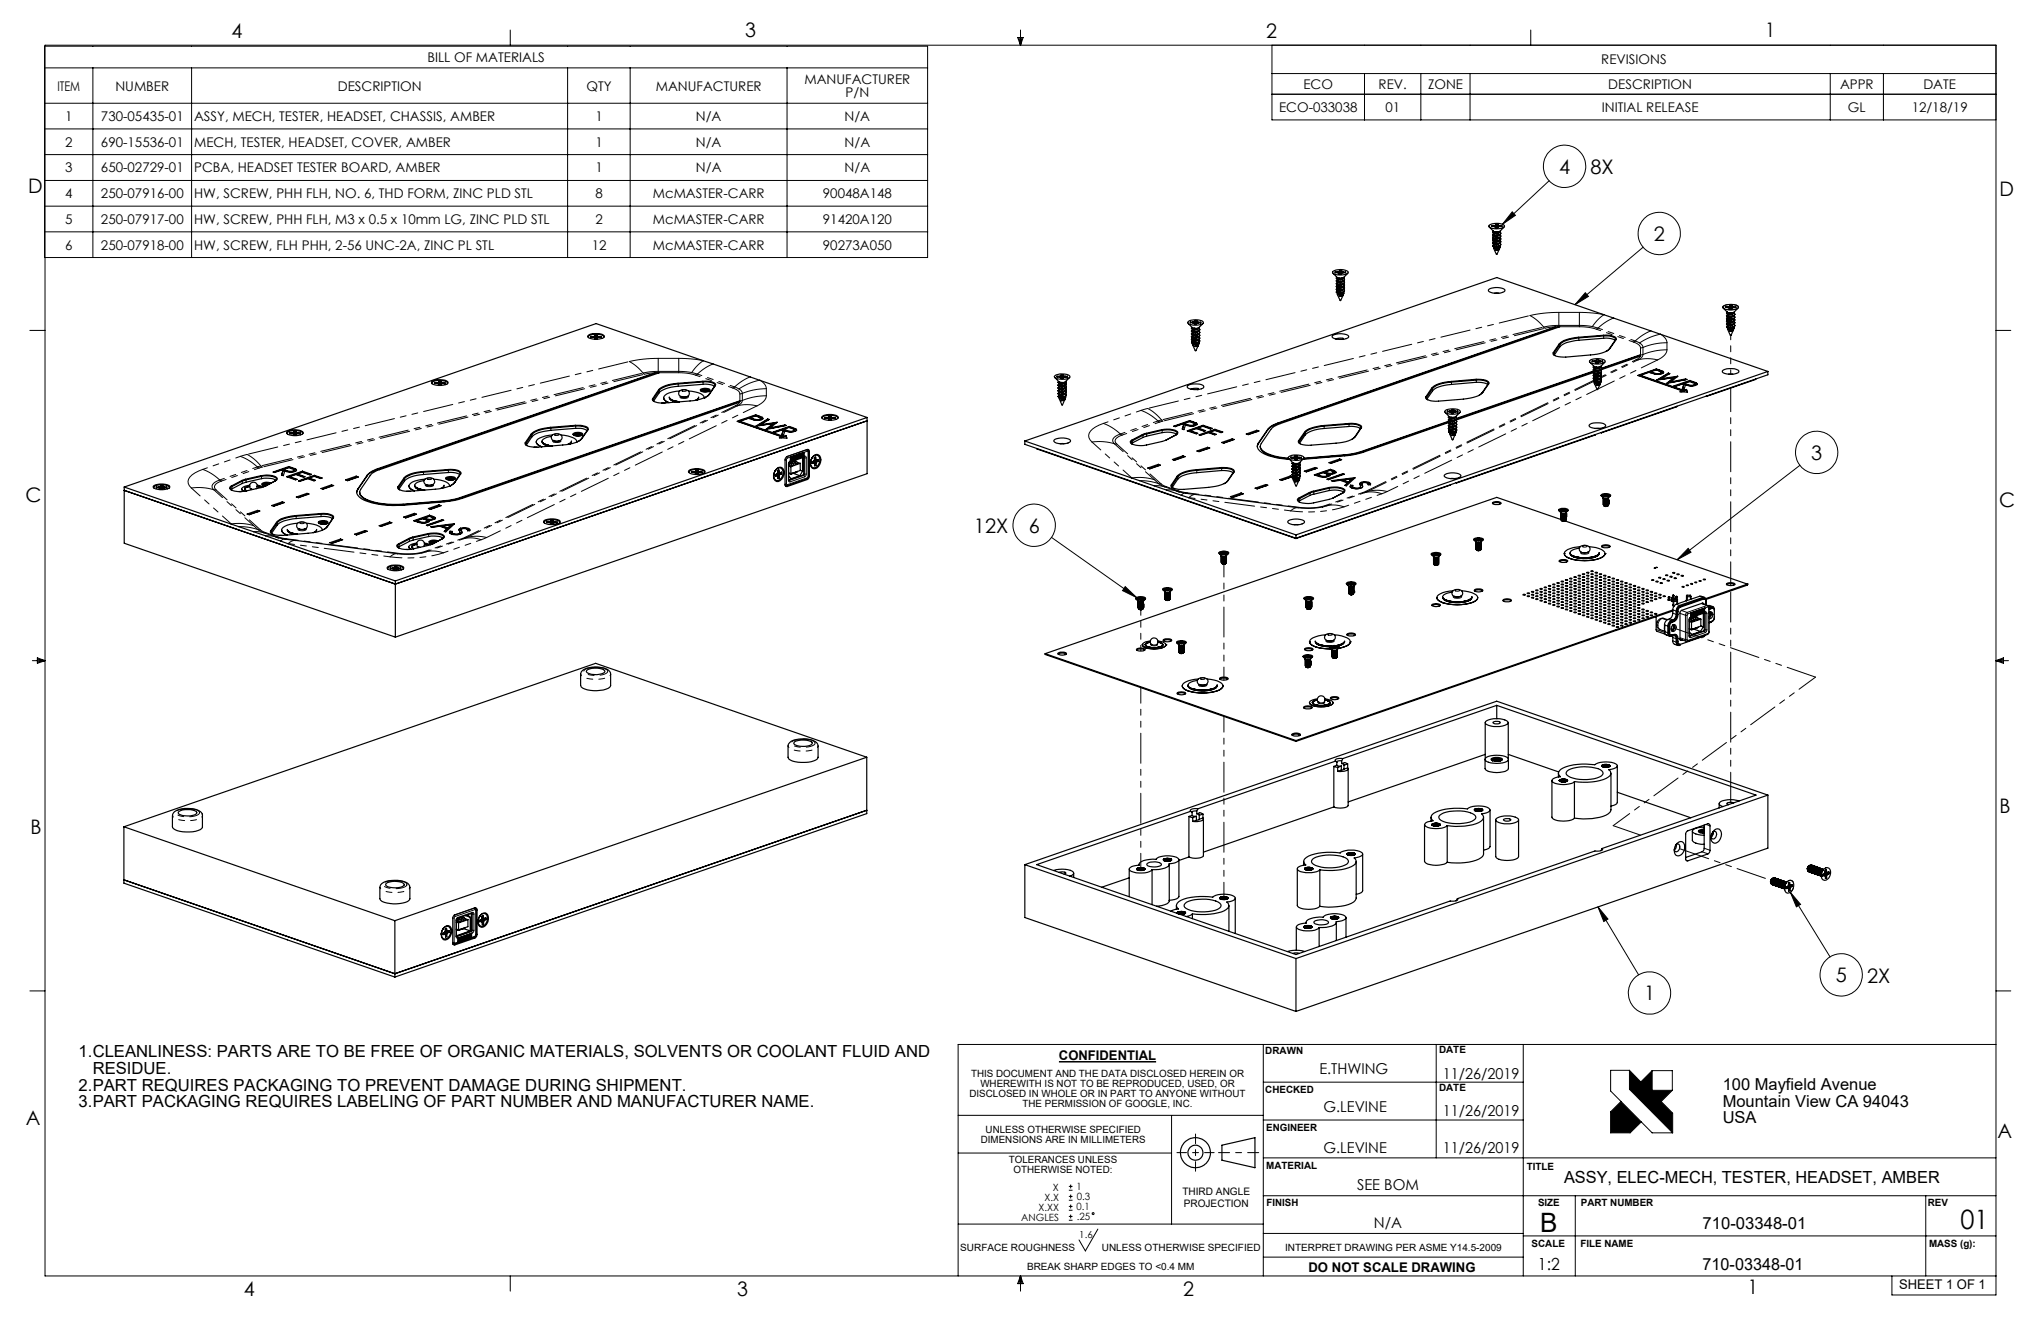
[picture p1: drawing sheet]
<svg xmlns="http://www.w3.org/2000/svg" width="432mm" height="279mm" viewBox="0 0 432 279" stroke-linecap="round" stroke-linejoin="round" font-family="sans-serif">
<defs><g id="words">
<g font-size="5.6">
<text x="325.9" y="260.6">B</text>
<text x="414.8" y="260">01</text>
</g>
<g font-size="4.2">
<text x="49" y="8.1">4</text>
<text x="157.6" y="7.8">3</text>
<text x="267.9" y="8.1">2</text>
<text x="373.5" y="7.7">1</text>
<text x="6" y="40.7">D</text>
<text x="329.8" y="36.7">4</text>
<text x="336.5" y="36.8">8X</text>
<text x="423" y="41.5">D</text>
<text x="349.9" y="50.9">2</text>
<text x="383.2" y="97.2">3</text>
<text x="5.4" y="106.2">C</text>
<text x="422.9" y="107.2">C</text>
<text x="206.1" y="112.7">12X</text>
<text x="217.6" y="112.6">6</text>
<text x="423" y="172.1">B</text>
<text x="6.5" y="176.3">B</text>
<text x="388.4" y="207.7">5</text>
<text x="395" y="207.8">2X</text>
<text x="347.8" y="211.6">1</text>
<text x="5.5" y="238">A</text>
<text x="422.6" y="240.8">A</text>
<text x="51.6" y="274.1">4</text>
<text x="155.9" y="274.2">3</text>
<text x="250.3" y="274.2">2</text>
<text x="369.8" y="273.8">1</text>
</g>
<g font-size="3.5">
<text x="16.6" y="223.6">1.CLEANLINESS: PARTS ARE TO BE FREE OF ORGANIC MATERIALS, SOLVENTS OR COOLANT FLUID AND</text>
<text x="19.6" y="227.1">RESIDUE.</text>
<text x="16.6" y="230.7">2.PART REQUIRES PACKAGING TO PREVENT DAMAGE DURING SHIPMENT.</text>
<text x="364.5" y="230.5">100 Mayfield Avenue</text>
<text x="16.6" y="234.2">3.PART PACKAGING REQUIRES LABELING OF PART NUMBER AND MANUFACTURER NAME.</text>
<text x="364.5" y="234.1">Mountain View CA 94043</text>
<text x="364.5" y="237.6">USA</text>
<text x="330.9" y="250.2">ASSY, ELEC-MECH, TESTER, HEADSET, AMBER</text>
<text x="360.2" y="259.9">710-03348-01</text>
<text x="325.4" y="268.7">1:2</text>
<text x="360.2" y="268.6">710-03348-01</text>
</g>
<g font-size="3.2">
<text x="279.1" y="227.1">E.THWING</text>
<text x="305.3" y="228.2">11/26/2019</text>
<text x="280" y="235.2">G.LEVINE</text>
<text x="305.3" y="236.1">11/26/2019</text>
<text x="280" y="244">G.LEVINE</text>
<text x="305.3" y="244">11/26/2019</text>
<text x="287.1" y="251.7">SEE BOM</text>
<text x="290.7" y="259.8">N/A</text>
</g>
<g font-size="2.8">
<text x="90.4" y="13.1">BILL OF MATERIALS</text>
<text x="170.2" y="17.7">MANUFACTURER</text>
<text x="338.8" y="13.6">REVISIONS</text>
<text x="12.1" y="19.1">ITEM</text>
<text x="24.4" y="19.1">NUMBER</text>
<text x="71.5" y="19.1">DESCRIPTION</text>
<text x="124.1" y="19.1">QTY</text>
<text x="138.7" y="19.1">MANUFACTURER</text>
<text x="178.9" y="20.6">P/N</text>
<text x="270.6" y="23.7">ECO-033038</text>
<text x="275.8" y="18.8">ECO</text>
<text x="291.7" y="18.8">REV.</text>
<text x="293.1" y="23.7">01</text>
<text x="302.1" y="18.8">ZONE</text>
<text x="338.9" y="23.7">INITIAL RELEASE</text>
<text x="340.3" y="18.8">DESCRIPTION</text>
<text x="389.3" y="18.8">APPR</text>
<text x="391" y="23.7">GL</text>
<text x="404.4" y="23.7">12/18/19</text>
<text x="406.9" y="18.8">DATE</text>
<text x="13.8" y="25.6">1</text>
<text x="21.4" y="25.6">730-05435-01</text>
<text x="41.1" y="25.6">ASSY, MECH, TESTER, HEADSET, CHASSIS, AMBER</text>
<text x="126" y="25.6">1</text>
<text x="147.2" y="25.6">N/A</text>
<text x="178.7" y="25.6">N/A</text>
<text x="13.8" y="31">2</text>
<text x="21.4" y="31">690-15536-01</text>
<text x="41.1" y="31">MECH, TESTER, HEADSET, COVER, AMBER</text>
<text x="126" y="31">1</text>
<text x="147.2" y="31">N/A</text>
<text x="178.7" y="31">N/A</text>
<text x="13.8" y="36.5">3</text>
<text x="13.8" y="41.9">4</text>
<text x="21.4" y="36.5">650-02729-01</text>
<text x="21.4" y="41.9">250-07916-00</text>
<text x="41.1" y="36.5">PCBA, HEADSET TESTER BOARD, AMBER</text>
<text x="41.1" y="41.9">HW, SCREW, PHH FLH, NO. 6, THD FORM, ZINC PLD STL</text>
<text x="126" y="36.5">1</text>
<text x="126" y="41.9">8</text>
<text x="138.1" y="41.9">McMASTER-CARR</text>
<text x="147.2" y="36.5">N/A</text>
<text x="174.1" y="41.9">90048A148</text>
<text x="178.7" y="36.5">N/A</text>
<text x="13.8" y="47.3">5</text>
<text x="21.4" y="47.3">250-07917-00</text>
<text x="41.1" y="47.3">HW, SCREW, PHH FLH, M3 x 0.5 x 10mm LG, ZINC PLD STL</text>
<text x="126" y="47.3">2</text>
<text x="138.1" y="47.3">McMASTER-CARR</text>
<text x="174.1" y="47.3">91420A120</text>
<text x="13.8" y="52.8">6</text>
<text x="21.4" y="52.8">250-07918-00</text>
<text x="41.1" y="52.8">HW, SCREW, FLH PHH, 2-56 UNC-2A, ZINC PL STL</text>
<text x="125.2" y="52.8">12</text>
<text x="138.1" y="52.8">McMASTER-CARR</text>
<text x="174.1" y="52.8">90273A050</text>
<text x="224" y="224.3">CONFIDENTIAL</text>
<text x="276.8" y="269">DO NOT SCALE DRAWING</text>
<text x="401.8" y="272.7">SHEET 1 OF 1</text>
</g>
<g font-size="2.2">
<text x="250.1" y="252.7">THIRD ANGLE</text>
<text x="250.4" y="255.3">PROJECTION</text>
</g>
<g font-size="2.1">
<text x="205.4" y="227.9">THIS DOCUMENT AND THE DATA DISCLOSED HEREIN OR</text>
<text x="267.7" y="223">DRAWN</text>
<text x="304.5" y="222.8">DATE</text>
<text x="205.1" y="232.1">DISCLOSED IN WHOLE OR IN PART TO ANYONE WITHOUT</text>
<text x="207.4" y="230">WHEREWITH IS NOT TO BE REPRODUCED, USED, OR</text>
<text x="267.7" y="231.1">CHECKED</text>
<text x="304.5" y="230.8">DATE</text>
<text x="208.5" y="239.6">UNLESS OTHERWISE SPECIFIED</text>
<text x="216.3" y="234.2">THE PERMISSION OF GOOGLE, INC.</text>
<text x="267.9" y="239.2">ENGINEER</text>
<text x="207.5" y="241.7">DIMENSIONS ARE IN MILLIMETERS</text>
<text x="213.4" y="246">TOLERANCES UNLESS</text>
<text x="214.4" y="248.1">OTHERWISE NOTED:</text>
<text x="222.8" y="251.8">X</text>
<text x="227.8" y="251.7">1</text>
<text x="267.9" y="247.1">MATERIAL</text>
<text x="323" y="247.4">TITLE</text>
<text x="219.7" y="256">X.XX</text>
<text x="221" y="253.9">X.X</text>
<text x="227.8" y="256">0.1</text>
<text x="227.8" y="253.8">0.3</text>
<text x="267.9" y="255.1">FINISH</text>
<text x="325.4" y="255">SIZE</text>
<text x="334.4" y="255">PART NUMBER</text>
<text x="407.9" y="255">REV</text>
<text x="216.1" y="258.2">ANGLES</text>
<text x="227.8" y="258.1">.25</text>
<text x="228.3" y="261.8">1.6</text>
<text x="324" y="263.7">SCALE</text>
<text x="334.4" y="263.7">FILE NAME</text>
<text x="408.1" y="263.7">MASS (g):</text>
<text x="203.2" y="264.5">SURFACE ROUGHNESS</text>
<text x="217.3" y="268.6">BREAK SHARP EDGES TO &lt;0.4 MM</text>
<text x="233.1" y="264.5">UNLESS OTHERWISE SPECIFIED</text>
<text x="271.9" y="264.5">INTERPRET DRAWING PER ASME Y14.5-2009</text>
</g>
</g></defs>
<g fill="none" stroke="#000" stroke-width=".25">
<path d="M282 57.4a3.3 3.3 0 0 1 3.2 0l.1 .2a2.62 2.62 0 0 1-2.8 .5l-.5-.4zM282 57.8l.9 .9M282.5 57.5v.2h.4M282.5 57.5h.4M282.5 57.5l.1 .2M282.9 58.7l-.2 .1 .2 .1h1M282.9 58.7h.1M282.9 58.7l.4 .1M282.9 57.5v.2M282.9 57.7l.5 .1M283 59v.2M283 59.7v.1"/>
<path d="M283.2 57.5h-.3M283.2 57.5l.1 .3M283.3 58.8l.6 .1M283.4 57.8v.2h.3l.1-.2M283.4 57.2h.4M283.4 57.4l-.2 .1M283.4 57.2v.2M283.4 57.4l.1 .3M283.4 57.2l.1 .4M283.5 57.6h.3M283.5 57.7l-.2 .1M283.5 57.6v.1"/>
<path d="M283.8 57.6v.1M283.8 57.8l-.1 .2M283.8 57.7v.1M283.8 57.4l.2 .1M283.8 57.4v.3M283.8 57.2v.2M283.8 57.2v.4M284 57.5h.2M284 57.5l-.1 .2M284.1 59.5a.89 .89 0 0 1-1.1 .3M284.1 58.9h-.1a1.14 1.14 0 0 1-1.2 0M284.1 59.5l-.7 .2-.6-.2"/>
<path d="M284.1 59.5h.1M284.1 58.9l-.5 .3-.6-.1M284.2 59.4l.2 .3a1.52 1.52 0 0 1-1.7 .3l.3-.2M284.2 60l.2 .3a1.44 1.44 0 0 1-1.7 .2l.3-.1M284.2 58.8v.1M284.2 58.8l.2 .3a1.52 1.52 0 0 1-1.7 .3l.4-.2M284.2 57.7l-.4 .1M284.2 57.5h.5M284.2 57.5v.2M284.4 58.7a1.24 1.24 0 0 1-1.7 .1M284.4 58.6v.1M284.4 58.7l-.5 .2"/>
<path d="M284.4 59.1a1.24 1.24 0 0 1-1.7 .3M284.4 59.7a1.32 1.32 0 0 1-1.7 .3M284.7 57.5v.2h-.5M284.7 57.5l-.1 .2M285.2 57.8l-1 .9-.9 .1M315.1 47.6a3.3 3.3 0 0 1 3.1 .1l.1 .1a2.58 2.58 0 0 1-2.7 .5l-.6-.3zM315.1 48l.9 1M315.6 47.7v.2h.4M315.6 47.7h.4M315.6 47.7v.2M315.8 52l.5 .2M315.8 52h.1"/>
<path d="M315.9 48.9l-.1 .1 .2 .1h.9M315.9 51.9l-.1 .1M316 48.9l.4 .2M316 52.5l.6 1.3 .6-1.2-.1 .2M316 47.9l.4 .1M316 47.7v.2M316.1 49.2v.2M316.1 51.8l-.2 .1M316.1 49.9v.1M316.1 50.5v.1M316.1 51v.2M316.1 51.6v.2"/>
<path d="M316.1 52.2v.2M316.3 47.7h-.3M316.3 47.7v.3M316.4 49.1h.5M316.4 48l.1 .2h.3v-.2M316.4 48v.2M316.4 47.4h.5M316.4 47.4v.2M316.4 47.6l-.1 .1M316.4 47.6l.1 .3M316.4 47.4l.1 .4M316.5 47.8h.3"/>
<path d="M316.5 47.9l-.1 .1M316.5 47.8v.1M316.8 47.8v.1M316.8 48v.2M316.8 47.9l.1 .1M316.9 47.6l.1 .1M316.9 47.4v.2M316.9 47.6l-.1 .3M316.9 47.4l-.1 .4M317 52.7l-.4 .2M317 47.7l.3 .1M317 47.7v.3"/>
<path d="M317.1 52.8l-.7 .1h.2M317.2 49.1l-.8 .2-.5-.1M317.2 50.3l-.8 .2-.5-.1M317.2 49.7l-.8 .2-.5-.1M317.2 49.7h.1M317.2 50.3h.1M317.2 50.9h.1M317.2 49.7a.85 .85 0 0 1-1.1 .3M317.2 49.2l-.5 .3-.6-.1M317.2 50.3a.99 .99 0 0 1-1.1 .3M317.2 50.9a.99 .99 0 0 1-1.1 .3M317.2 51.5a.83 .83 0 0 1-1.1 .3"/>
<path d="M317.2 52.1a.83 .83 0 0 1-1.1 .3M317.2 52.7l-.1 .1M317.2 49.6l.3 .3a1.52 1.52 0 0 1-1.7 .3l.3-.2M317.2 50.9h-.1a1.21 1.21 0 0 1-1.2 .1M317.2 51.5h-.1a1.1 1.1 0 0 1-1.2 0M317.2 52.1l-.6 .2-.7-.2M317.3 50.2l.2 .3a1.44 1.44 0 0 1-1.7 .3l.3-.2M317.3 50.8l.2 .3a1.38 1.38 0 0 1-1.7 .3l.3-.2M317.3 51.4l.2 .3-.2 .3-.7 .1-.8-.1M317.3 49.1l-.1 .1M317.3 52l.1 .1a.81 .81 0 0 1-1.2 .5l-.2-.1 .1-.1M317.3 47.9l-.5 .1"/>
<path d="M317.3 47.8h.4M317.3 47.8v.1M317.3 49l.2 .3a1.52 1.52 0 0 1-1.7 .3l.3-.2M317.4 52.3l-.3 .4-.5 .2M317.4 48.9a1.24 1.24 0 0 1-1.6 .1M317.4 48.8v.1M317.4 48.9l-.5 .2M317.5 49.3a1.24 1.24 0 0 1-1.7 .3M317.5 49.9v.1a1.32 1.32 0 0 1-1.7 .2M317.5 50.5v.1a1.32 1.32 0 0 1-1.7 .2M317.5 51.1v.1a1.32 1.32 0 0 1-1.7 .2M317.5 51.7v.1a.95 .95 0 0 1-1.2 .4"/>
<path d="M317.7 47.8v.1h-.4M317.7 47.8v.1M318.2 48l-.9 1-.9 .1M124.4 71a3.3 3.3 0 0 1 3.4 0v.2a3.1 3.1 0 0 1-3.4 0zM124.5 71.4l-.1-.2a2.91 2.91 0 0 1 3.3-.1v.3M125 71.2v.1h.4M125 71.2h.4M125 71.2l.1 .1M125.4 71.3l.5 .2M125.4 71.2v.1M125.8 71.1l-.4 .1M125.8 71.1v.3"/>
<path d="M125.9 71.5l-.1 .1h.5v-.1M125.9 71.5v.1M125.9 70.9h.5M125.9 71l-.1 .1M125.9 70.9v.1M125.9 71l.1 .4M125.9 70.9l.1 .4M126 71.3h.3M126 71.4l-.2 .1M126 71.3v.1M126.3 71.3v.1M126.3 71.5v.1"/>
<path d="M126.3 71.4h.1M126.3 71l.2 .2M126.3 71v.4M126.4 70.9l-.1 .1M126.4 70.9l-.1 .4M126.4 71.4l-.1 .1M126.5 71.2h.3M126.5 71.2l-.1 .2M126.8 71.3l-.4 .1M126.8 71.2h.4M126.8 71.2v.1M127.2 71.2v.2l-.4-.1"/>
<path d="M127.2 71.2l-.1 .2M138.5 78.9l-58.7 20.3a4.7 4.7 0 0 0-2.1 1.3l-2 3a1.1 1.1 0 0 0 .3 1.6 11.9 11.9 0 0 0 7.1 1.8l10.8-.7 3.1-.5 59.5-20.6v-.3M138.5 79l-58.7 20.3a4 4 0 0 0-2.1 1.3l-2 3-.2 .6M138.5 78.9l1-.1-59.2 20.5a3.9 3.9 0 0 0-2 1.3l-2 2.9a1.02 1.02 0 0 0 .3 1.5 10.8 10.8 0 0 0 6.5 1.7l2.2-.1 8.5-.7 3.2-.5 59.5-20.6M138.5 78.9v.1M139.1 79h-.6M223.1 79.8l.9 1 .4 .1M223.2 79.5a3.2 3.2 0 0 1 3.1 0l.1 .2a2.86 2.86 0 0 1-3.3 .1zM223.6 79.6v.1l.9 .2M223.6 79.6h.5M223.6 79.6l.1 .1M224.1 79.6v.1"/>
<path d="M224.4 79.6h-.3M224.4 79.6v.2M224.5 79.9v.1M224.5 79.4l-.1 .2M224.5 79.4l.1 .4M224.5 79.3h.5M224.5 79.3v.1M224.5 79.3l.1 .4M224.6 79.7h.3M224.6 79.8l-.2 .1M224.6 79.7v.1M224.9 79.7v.1"/>
<path d="M224.9 79.8h.1M225 79.4l.1 .2M225 79.3v.1M225 79.4l-.1 .4M225 79.3l-.1 .4M225 79.8l-.1 .2h-.4v-.1M225.1 79.6h.3M225.1 79.6l-.1 .2M225.4 79.7l-.4 .1M225.4 79.6h.4M225.4 79.6v.1M225.8 79.6v.2l-.4-.1"/>
<path d="M225.8 79.6l-.1 .2M226.3 79.8l-.9 1-1 .1M251.4 68.4l.9 1h.4M251.4 68a3.2 3.2 0 0 1 3.1 .1l.1 .1a2.51 2.51 0 0 1-2.7 .5l-.5-.3zM251.8 68.1v.2h.5M251.8 68.1h.5M251.8 68.1l.1 .2M252.1 72.4l.5 .2M252.2 69.6l.2 .1M252.2 70.7l.5 .2 .5-.1M252.2 69.3l-.1 .1 .2 .1h1M252.3 68.3h.3l.1 .3h.4l.2-.3"/>
<path d="M252.3 72.8l.6 1.4h.1l.5-1.1M252.3 68.1v.2M252.4 72.1l-.3 .2M252.4 70.2v.2M252.4 70.8v.2M252.4 71.4v.2M252.4 72.6v.2M252.4 72.7v.1M252.6 68.1h-.3M252.6 68.1v.3M252.7 69.4l.6 .1M252.7 68l-.1 .1"/>
<path d="M252.7 68l.1 .3M252.8 67.8h.4M252.8 67.8l-.1 .2M252.8 67.8v.4M252.8 68.2h.3M252.8 68.2v.1M252.8 68.3l-.1 .1M253.1 68.2v.1M253.1 68.3l.1 .1M253.2 68l.1 .1M253.2 67.8v.2M253.2 68l-.1 .3"/>
<path d="M253.2 67.8l-.1 .4M253.3 73.1l-.4 .2M253.3 68.1l.3 .1M253.3 68.1v.2M253.4 73.2l-.7 .1h.2M253.5 69.5l-.8 .2-.3-.1v.2M253.5 70.1h.1M253.5 71.9h.1M253.5 72.5h.1M253.5 70.1a.99 .99 0 0 1-1.1 .3M253.5 70.7a.83 .83 0 0 1-1.1 .3M253.5 71.3a.83 .83 0 0 1-1.1 .3"/>
<path d="M253.5 71.9a.83 .83 0 0 1-1.1 .3v-.2M253.5 72.5a.83 .83 0 0 1-1.1 .3M253.5 73.1l-.1 .1zM253.5 70.7l-.3 .1M253.5 70.1l-.8 .2-.5-.1M253.5 70l.3 .3a1.44 1.44 0 0 1-1.7 .3l.3-.2M253.5 71.3l-.6 .2-.7-.2M253.5 71.9l-.6 .2-.7-.2M253.5 72.5l-.6 .2-.7-.2M253.5 70.6l.3 .3a1.44 1.44 0 0 1-1.7 .3l.3-.2M253.5 71.2l.3 .3a1.44 1.44 0 0 1-1.7 .3l.3-.2M253.5 71.8l.3 .3-.3 .3-.6 .1-.8-.1"/>
<path d="M253.6 72.4v.1a.81 .81 0 0 1-1.1 .5l-.2-.2h.1M253.6 68.3h.4M253.6 68.3h-.3M253.6 69.4l.2 .3a1.5 1.5 0 0 1-1.7 .3l.3-.2h.8l.3-.3M253.6 68.2h.4M253.6 68.2v.1M253.7 72.6l-.3 .5-.5 .1M253.7 69.2l.1 .1M253.8 69.3a1.31 1.31 0 0 1-1.7 .1M253.8 69.3l-.5 .2M253.8 69.7a1.37 1.37 0 0 1-1.7 .3M253.8 70.3a1.37 1.37 0 0 1-1.7 .3"/>
<path d="M253.8 70.9a1.34 1.34 0 0 1-1.7 .4v-.1M253.8 71.5a1.24 1.24 0 0 1-1.7 .3M253.8 72.1l-.3 .3-.9 .2M254 68.2v.1M254.5 68.4l-.9 .9-.9 .1M281.8 71.1a3.3 3.3 0 0 1 3.5 0v.2a3.3 3.3 0 0 1-3.5 0zM282.6 71.7l1.2-.2h.3l-.1 .3M282.8 61.8l.4 .2M282.8 61.8v.1M282.8 61.9l.4 .1M282.8 60.1l.3 .2M282.8 60.7l.3 .2"/>
<path d="M282.8 61.3l.3 .2M282.8 61.9l.3 .2M282.9 61.6l-.2 .1M282.9 62.3l.6 1.3 .6-1.2v.1M283 62.2h.1M283 61.6l-.2 .1M283 60.3v.1M283 60.8v.2M283 61.4v.2M283 62v.2M283.9 60.7l-.8 .2M283.9 61.9l-.8 .2"/>
<path d="M283.9 62.5l-.3 .2M283.9 61.3l-.8 .2M284 62.5h-.1M284 71.8h.1M284.1 62.5l-.7 .2h.2M284.1 60.1a1.03 1.03 0 0 1-1.1 .3M284.1 60.7a1.03 1.03 0 0 1-1.1 .3M284.1 61.3a1.03 1.03 0 0 1-1.1 .3M284.1 61.9a1.03 1.03 0 0 1-1.1 .3M284.1 62.4v.1M284.1 60l-1 .3M284.1 60.1h.1"/>
<path d="M284.1 60.7h.1M284.1 61.2v.1M284.1 61.8v.1M284.2 60.6l-.3 .1M284.2 61.2l-.3 .1M284.2 61.8l-.3 .1M284.2 60.6l.2 .3a1.38 1.38 0 0 1-1.7 .2l.3-.1M284.2 61.2l.2 .3-.2 .2-.6 .2-.8-.1M284.2 61.8l.1 .2a1.19 1.19 0 0 1-1.4 .2h.1M284.3 62.1l-.2 .3-.5 .3M284.4 60.3a1.32 1.32 0 0 1-1.7 .3M284.4 60.9a1.32 1.32 0 0 1-1.7 .3"/>
<path d="M284.4 61.5l-.2 .3-1 .2M315.1 61.1a3.5 3.5 0 0 1 3.3 .2v.2a3.3 3.3 0 0 1-3.5 0zM316.2 62h.9M329 69.1l-58.6 20.4a4 4 0 0 0-2.2 1.3l-2 2.9a1.31 1.31 0 0 0 .7 2 13.4 13.4 0 0 0 5.9 1.5M329 69.3l-58.6 20.3a4.7 4.7 0 0 0-2.2 1.3l-2 3-.2 .5M329 69.3h.6M329 69.1h1l-59.2 20.5a3.9 3.9 0 0 0-1.9 1.2l-2.1 3a1.16 1.16 0 0 0 .7 1.8l2.1 .8 3 .5M329 69.1v.2M329.8 72.8a6.3 6.3 0 0 1 4.2-1.5l5.8-.4 1.1 .1a.92 .92 0 0 1 1 .8l-1.3 1.9a6 6 0 0 1-4.1 1.4l-5.2 .4-2.1-.2-.7-.5zM336.4 76.2a3.3 3.3 0 0 1 3.1 .1l.1 .1a2.91 2.91 0 0 1-3.3 .2zM336.4 76.6l.9 1h.4M336.9 76.3l-.1 .2h.5"/>
<path d="M336.9 76.3h.4M336.9 76.3v.2M337.1 78.8l-29.8 10.3-.8-.1M337.1 78.2a1.24 1.24 0 0 0 1.7-.3l8.3-2.9-.1 .4-8.5 2.9M337.2 78.4l.3 .1M337.2 79l.3 .1M337.2 77.5l-.1 .1 .2 .2 .9-.1M337.3 78.4l-29.1 10.2M337.3 76.5l.4 .2M337.3 76.3v.2M337.4 77.9v.1M337.4 78.5v.1"/>
<path d="M337.4 79.1v.1M337.4 79.7v.1M337.4 78.5l-29.2 10.1M337.5 79.1l1-.2a.83 .83 0 0 1-1.1 .3M337.6 76.3h-.3M337.6 76.3v.3M337.7 77.6l.5 .1M337.7 76.7v.1h.4v-.1M337.7 76.7v.1M337.7 76.1h.5M337.7 76.2l-.1 .1M337.7 76.1v.1"/>
<path d="M337.7 76.2l.1 .3M337.7 76.1l.1 .3M337.8 76.4h.3M337.8 76.5l-.1 .1M337.8 76.4v.1M338.1 76.4v.2M338.1 76.7v.1M338.1 76.6h.1M338.2 76.2l.1 .1M338.2 76.1v.1M338.2 76.2l-.1 .4M338.2 76.1l-.1 .3"/>
<path d="M338.2 78.4l-.7 .1M338.3 76.6l-.2 .1M338.3 76.3h.3M338.3 76.3v.3M338.5 77.7l-.8 .2-.5-.1M338.5 78.3l-.3 .1M338.5 79.5h.1M338.5 78.3a.83 .83 0 0 1-1.1 .3M338.5 79.5a.83 .83 0 0 1-1.1 .3M338.5 78.2l.3 .3a1.38 1.38 0 0 1-1.7 .3l.3-.2M338.5 79.5h-.1a1.21 1.21 0 0 1-1.2 .1M338.6 78.8l.2 .3a1.38 1.38 0 0 1-1.7 .3l.3-.2"/>
<path d="M338.6 79.4l.2 .3a1.38 1.38 0 0 1-1.7 .3l.3-.2M338.6 77.7a.94 .94 0 0 1-1.2 .3M338.6 76.5l-.3 .1M338.6 76.3l.5 .1M338.6 76.3v.2M338.6 77.6l.2 .3a1.38 1.38 0 0 1-1.7 .3l.3-.2M338.7 77.5a1.24 1.24 0 0 1-1.6 .1M338.7 77.4v.1M338.7 77.5l-.5 .2M338.8 78.5v.1a1.46 1.46 0 0 1-1.7 .3v-.1M338.8 79.1a1.19 1.19 0 0 1-1.7 .3M338.8 79.7a1.19 1.19 0 0 1-1.7 .3"/>
<path d="M339.1 76.4l-.1 .1h-.4M339.1 76.4l-.1 .1M339.5 76.6l-.8 .9-1 .1M339.8 74.3l.7-.6 1.2-1.8 .1-.2-.3-.3-.7-.3-1.5-.1-5.3 .5a6.3 6.3 0 0 0-4 1.4l-1.2 1.8-.1 .2 .3 .3M341.7 72l-.5-.3-1.4-.2-5.8 .5a5.8 5.8 0 0 0-4 1.4l-1.2 1.7M346.8 79.3l-.3 .1 9.5 3.3M346.8 79.3l9.5 3.3M346.8 79.4h-.1M346.8 79.4l9.5 3.3M346.8 79.3v.1M347.1 75.1l-8.3 2.9M349.2 78.6l.9 .5 .6 .1 .6-.1"/>
<path d="M349.2 78.6l1.3 .4h.8M349.2 78.6a2.03 2.03 0 0 1 2.3 .1l-.2 .3M350.4 78l-3.3 1.2 .2 .1 1.6-.6a3.3 3.3 0 0 0 3 .1l-.1-.3M350.4 78l1.4 .5M350.4 78.1l1.4 .6M350.4 78v.1M350.4 78.1l-3.2 1.1M351.3 79v.1M351.5 78.7l-.2 .4M351.8 78.7l.1 .2M351.8 78.5v.2M353 78.9v.1"/>
<path d="M353 78.9l.3 .1-1.8 1.1M353 78.9l-2.5 1.5M353 79l.1 .1M353 79l-2.3 1.4M354.1 79.9l-3.6 .5M354.1 79.9l-1.5 1.2 4.3-.8-.3-.1M354.1 79.9l-1.4 1.2M354.8 79.7l-3.3 .5v-.1M354.9 79.6l-1.5 1.2M354.9 79.6h.1M354.9 79.6l-3.4 .5M364.4 78.5a3.3 3.3 0 0 1 3.5 0v.2a3.3 3.3 0 0 1-3.5 0z"/>
<path d="M364.6 64.8a3.3 3.3 0 0 1 3.1 0l.1 .2a2.58 2.58 0 0 1-2.7 .4l-.6-.3zM364.6 65.2l.9 .9 .4 .1M365.1 64.9l-.1 .1 .9 .2M365.1 64.9h.4M365.1 64.9v.1M365.3 69.2l.5 .2M365.3 69.1v.1M365.4 66.9l.3 .1M365.4 68.1a1.17 1.17 0 0 0 1.3-.1 .9 .9 0 0 1-1.1 .3M365.4 68.7l.3 .1M365.4 66l-.1 .1 .2 .2h1M365.4 69l-.1 .1 .1 .2 .4 .1"/>
<path d="M365.5 69.6l.6 1.3h.1l.5-1.1-.1 .1M365.5 64.9v.2M365.6 66.4v.2M365.6 68.9l-.2 .1M365.6 67v.1M365.6 67.6v.1M365.6 68.2v.1M365.6 68.8v.1M365.7 68.8l1-.2a.9 .9 0 0 1-1.1 .3M365.7 79.2h.9M365.8 64.8l-.3 .1M365.8 64.8l.1 .4 .1-.1"/>
<path d="M365.9 66.2l.6 .1M365.9 65.2v.1M365.9 64.6h.5M365.9 64.7l-.1 .1M365.9 64.6v.1M365.9 64.7l.1 .4M365.9 64.6l.1 .4M366 65h.3M366 65v.1M366.3 65v.1M366.3 65.1l.1 .1M366.4 64.7l.1 .1"/>
<path d="M366.4 64.6v.1M366.4 64.7l-.1 .4M366.4 64.6l-.1 .4M366.5 65.1l-.4 .3-.2-.1v-.1M366.5 69.9l-.4 .1M366.5 64.8l.3 .1M366.5 64.8v.3M366.6 69.9l-.7 .1h.2M366.7 66.3l-.8 .2-.5-.2M366.7 67.4l-.8 .3-.5-.2M366.7 66.8l-1 .2M366.7 66.9h.1"/>
<path d="M366.7 67.5h.1M366.7 69.2h.1M366.7 66.9a.99 .99 0 0 1-1.1 .2M366.7 67.5a.99 .99 0 0 1-1.1 .2M366.7 69.2a.83 .83 0 0 1-1.1 .3v-.1M366.7 69.8l-.1 .1M366.7 66.7l.3 .4a1.5 1.5 0 0 1-1.7 .2l.3-.2M366.7 69.2l-.6 .2-.7-.1M366.7 66.3l-.3 .2h-.8M366.7 67.3l.3 .3a1.44 1.44 0 0 1-1.7 .3l.3-.2M366.7 67.9l.3 .3a1.44 1.44 0 0 1-1.7 .3l.3-.2M366.7 68.5l.3 .3-.3 .3-.6 .2-.8-.1"/>
<path d="M366.7 66.2v.1M366.8 69.2h.1a.81 .81 0 0 1-1.2 .5l-.2-.1 .1-.1M366.8 64.9h.4M366.8 65.1h-.3M366.8 64.9v.2M366.8 66.2l.2 .3a1.59 1.59 0 0 1-1.7 .2l.3-.2M366.9 69.4l-.3 .4-.5 .2M366.9 66.1a1.27 1.27 0 0 1-1.6 0M366.9 66v.1M366.9 66.1l-.4 .2M367 66.4v.1a1.32 1.32 0 0 1-1.7 .2M367 67v.1a1.32 1.32 0 0 1-1.7 .2"/>
<path d="M367 67.6v.1a1.31 1.31 0 0 1-1.7 .3v-.1M367 68.2v.1a1.44 1.44 0 0 1-1.7 .3v-.1M367 68.8l-.3 .4-.9 .2M367.2 64.9v.2h-.4M367.2 64.9v.2M367.7 65.2l-.8 .8-1 .2M374 78.6v.7l-99.8 34.5-57.4-19.8v-.7M374 78.6l-99.8 34.5M374 78.6l-57.3-19.9-99.9 34.6M59.9 99.5l-.3 1M60 99.3l.9 .4 .6 .1 .6-.1M60 99.3l1.3 .4 .8-.1"/>
<path d="M60 99.3l1.1-.4 1.1 .4-.1 .3M60.6 91.4a3.1 3.1 0 0 1 3.5 0 .82 .82 0 0 1-.9 .7h-1.1a1.37 1.37 0 0 1-1.5-.7zM60.8 91.8l-.1-.2a2.65 2.65 0 0 1 3.4 .1l-.1 .1M61.1 98.7l1.4 .5M61.1 98.8l1.4 .5M61.1 98.7l-3.3 1.1 .3 .1 1.5-.5 .3 .1M61.1 98.8l-3.1 1.1M61.1 98.7v.1M61.3 91.5v.2l.9 .2M61.3 91.5h.4M61.3 91.5l.1 .2M61.7 91.5l.1 .2"/>
<path d="M62.1 91.5h-.4M62.1 91.5v.3M62.1 99.6v.1M62.2 91.9v.1M62.2 91.3h.5M62.2 91.4l-.1 .1M62.2 91.3v.1M62.2 91.4l.1 .4M62.2 91.3l.1 .4M62.3 91.7h.3M62.3 99.6l-.2 .1M62.3 91.7v.1"/>
<path d="M62.3 99.4v.2M62.3 91.8l-.2 .1M62.5 99.2l.2 .3-.7 .3-1.7-.2-.4 1-.4-.1 .4-1M62.5 99.3l.2 .3M62.5 99.2v.1M62.6 91.7v.1M62.6 91.8h.1M62.7 91.4l.1 .1M62.7 91.3v.1M62.7 91.4l-.1 .4M62.7 91.3l-.1 .4M62.8 91.5l.2 .1"/>
<path d="M62.8 91.5l-.1 .3M63 91.7l-.3 .1-.1 .2h-.5l.1-.1M63 91.6h.5M63 91.6v.1M63.5 91.6v.1h-.5M63.5 91.6l-.1 .1M64 99.7l-3.4 1.1 1.9 .7 .4-.1-1.6-.6M64 99.7l1.9 .6-.4 .1-1.5-.5-1.1 .4M64 99.8l1.7 .6M64 99.8l-3.2 1.1M64 99.7v.1M91.4 81.2v-.2a2.91 2.91 0 0 1 3.3-.1v.3"/>
<path d="M91.5 80.6a3.5 3.5 0 0 1 3.3 .2v.2a3.1 3.1 0 0 1-3.5 0zM92 80.9l-.1 .2h.5M92 80.9l.4 .1M92 80.9v.2M92.4 81.1l.4 .1M92.4 81v.1M92.7 80.9l-.3 .1M92.7 80.9v.3M92.8 81.2v.2h.4v-.2M92.8 81.2v.2M92.9 80.6h.4M92.9 80.8l-.2 .1"/>
<path d="M92.9 80.6v.2M92.9 80.8v.3M92.9 80.6v.4M92.9 81.1l-.1 .1M92.9 81h.3M92.9 81v.1M93.2 81.1l.1 .1M93.2 81.2v.2M93.2 81v.1M93.3 80.8l.1 .1M93.3 80.8l-.1 .3M93.3 80.6v.2"/>
<path d="M93.3 80.6l-.1 .4M93.4 81.2h-.2M93.4 80.9l.3 .1M93.4 80.9v.3M93.7 81.1l-.3 .1M93.7 81h.4M93.7 81v.1M94.1 81v.1h-.4M94.1 81v.1M112.4 91.8a6.3 6.3 0 0 1 4.1-1.4l5.2-.4 1.7 .1a.88 .88 0 0 1 1 .8l-1.2 1.8a5.8 5.8 0 0 1-4.1 1.4l-5.3 .5-2.1-.2-.6-.6zM113 94.6h.6M113.5 93.5a1.15 1.15 0 0 0 1.1 1"/>
<path d="M114.7 93.3a1.47 1.47 0 0 0 1.4 .9l.7 .1-1.9-.6M114.7 93.5a1.65 1.65 0 0 0 1.5 .9l-1.3-.6M114.7 93.4v.1a2 2 0 0 0 1.9 .8M116.7 92.3l-1 .2-.8 .4-.2 .3M116.8 92.1a1.16 1.16 0 0 1 1.3-.4 1.16 1.16 0 0 1 .8 1.1 1.26 1.26 0 0 1-1.2 .6 1.26 1.26 0 0 1-1.1-.9zM116.8 92l-1.4 .2a2.45 2.45 0 0 0-1.9 1.3 1.41 1.41 0 0 0 1.2 1M117.1 93.2h.1M118.5 93.2h.1M118.5 93.2l-.7 .1-.6-.1M118.7 92l1.5 .2a2.44 2.44 0 0 1 1.9 1.3M120.5 93.8l-.4 .2M120.6 93.8l-.1 .1 .3-.2 .1-.4a.88 .88 0 0 1-.7 .7"/>
<path d="M121.3 91.9a1.64 1.64 0 0 0 1.9 0M121.3 91.7l1-.3a.71 .71 0 0 1 .9 .5l-.5 .2h-.9l-.5-.2-.1-.1zM121.6 91.8v.1M121.6 91.8h.2M121.6 91.9h.2M121.8 91.9h.3M121.8 91.8v.1M122.1 91.9l.3 .1M122.1 91.7v.2M122.1 91.7l-.3 .1M122.1 91.7h.1M122.3 93.3l.7-.5 1.3-2a2.07 2.07 0 0 0-2-.7l-5.8 .5a6.1 6.1 0 0 0-4 1.3l-1.2 1.9v.3l.2 .2"/>
<path d="M122.4 91.6l-.3 .1M122.4 91.6l-.3 .1 .1 .3-.1-.3M122.4 91.6v.4M122.5 91.7l.2 .1M122.5 91.7l-.1 .3M122.5 91.7l-.1 .2M122.7 91.8h.2M122.7 91.9h.2M122.7 91.9l-.3 .1M122.7 91.8v.1M122.9 91.8v.1M122.9 91.8h.1"/>
<path d="M124.2 91.1l-1.4-.5-6.3 .4a5.8 5.8 0 0 0-4 1.4l-1.2 1.8M139.5 82.2l1.3-.6 1.9-.5 6.6-.5 1 .1a.86 .86 0 0 1 1 .9l-1.2 1.8a6.3 6.3 0 0 1-4.1 1.4l-5.8 .5-1.1-.1a.92 .92 0 0 1-1-.9zM139.9 85.3h.6M140.4 84.2a1.37 1.37 0 0 0 1.1 1M140.4 84.1v.1M141.6 84a.94 .94 0 0 0 .9 .7M141.6 84.1a.94 .94 0 0 0 .9 .8M141.6 84.1a1.96 1.96 0 0 0 1.9 .9M141.8 84.5l.7 .4M142.5 84.7l1.2 .3-1.2-.3M142.5 84.7l1.3 .3M142.5 84.9l.6 .2"/>
<path d="M143.7 82.8a1.26 1.26 0 0 1 2.1 .4 1.26 1.26 0 0 1-2 .5l-.2-.5zM143.8 82.7l-.7 .1a3.9 3.9 0 0 0-2.6 1.1 .87 .87 0 0 0 .6 1.1l.5 .2M144 83.9h.1M145.4 83.9l-.4 .1-.9-.1M145.5 83.9h.1M145.7 82.7l.7 .1a3.9 3.9 0 0 1 2.5 1.1l.1 .2M145.8 100l-.1-.2a2.7 2.7 0 0 1 3.4 .1l-.1 .1M145.8 99.4a3.4 3.4 0 0 1 3.4 .3 .83 .83 0 0 1-1 .6l-1.1 .1a1.37 1.37 0 0 1-1.4-.7zM146.3 99.8v.1h.5M146.3 99.8h.5M146.3 99.8l.1 .1M146.8 99.9l.4 .2"/>
<path d="M146.8 99.8v.1M147.1 99.7l-.3 .1M147.1 99.7v.3M147.2 99.5h.5M147.2 99.6l-.1 .1M147.2 99.5v.1M147.2 99.6l.1 .4M147.2 99.5l.1 .4M147.3 99.9h.3M147.3 100h-.2M147.3 99.9v.1M147.6 99.9v.1"/>
<path d="M147.6 100h.1M147.6 99.6l.2 .1M147.6 99.6v.4M147.7 99.5l-.1 .1M147.7 99.5l-.1 .4M147.7 100l-.1 .1M147.8 99.7l.3 .1M147.8 99.7l-.1 .3M147.8 84a.88 .88 0 0 1-.7 .7M147.8 84.1l-.3 .5 .1-.1M148.1 99.9l-.4 .1M148.1 99.9h.4"/>
<path d="M148.1 99.8h.4M148.1 99.8v.1M148.2 82.3l1-.2a.99 .99 0 0 1 1 .4 1.66 1.66 0 0 1-2 0zM148.2 82.6a1.51 1.51 0 0 0 2 0M148.5 99.8v.1M148.5 99.8l-.1 .1M148.5 82.4v.1M148.5 82.4h.3M148.5 82.5h.3M148.8 82.5l.2 .1M148.8 82.4v.1M149 82.4h-.2"/>
<path d="M149 82.6h.1M149 82.4v.2M149 84.1h.1M149 82.3h.3M149 82.3v.1M149 82.3h.1M149 82.6l.1 .1M149.1 82.3h.2v.4v-.4M149.1 82.3v.4l-.1-.4M149.3 84l.7-.5 1.3-2a2.07 2.07 0 0 0-2-.7l-5.8 .4a6.1 6.1 0 0 0-4 1.4l-1.3 1.8-.1 .2 .3 .3M149.3 82.3l.1 .1M149.4 82.6l-.1 .1-.3-.1"/>
<path d="M149.4 82.4h.2M149.4 82.4v.2M149.6 82.4h.3M149.6 82.5h.3M149.6 82.5l-.2 .1M149.6 82.4v.1M149.9 82.4v.1M149.9 82.5h.1M151.2 81.7l-.5-.2-1.4-.3-5.8 .5a6.1 6.1 0 0 0-4 1.4l-1.2 1.7M156.2 89l-.2 .1 9.4 3.3M156.2 89l9.5 3.3M156.2 89.1l-.1 .1"/>
<path d="M156.2 89.1l9.5 3.3M156.2 89v.1M156.5 84.9l-59.1 20.5-3.1 .6-9 .8a13.6 13.6 0 0 1-8.7-1.7 1.07 1.07 0 0 1-.5-1M156.5 84.8h.1M158.7 88.4l.9 .4h1.1M158.7 88.4l1.5 .4 .5-.1M158.7 88.4l1.1-.4 1.1 .4-.2 .3M159.9 87.7l-3.4 1.2 .3 .1 1.6-.5a3.3 3.3 0 0 0 3 .1l-.1-.3M159.9 87.7l1.4 .6M159.9 87.9l1.4 .5M159.9 87.9l-3.2 1.1M159.9 87.7v.2"/>
<path d="M160.7 88.7v.1M161 88.5l-.3 .3M161.3 88.4l.1 .2M161.3 88.3v.1M162 90.8h.1M162.4 88.6l-2.5 1.5 3.7-.5M162.4 88.6l.3 .1-1.8 1.1M162.4 88.8h.2M162.4 88.8l-2.2 1.3M162.4 88.6v.2M163.6 89.6l-1.6 1.2M163.6 89.6l-1.4 1.2"/>
<path d="M164 99.5l.1-.1-.2 .3M164.3 89.4l-3.4 .6v-.2M164.3 99.2a.83 .83 0 0 1 1.1-.1 .83 .83 0 0 1 .3 1.1 1.57 1.57 0 0 1-1.3 1.5 1.44 1.44 0 0 1-.1-2.5zM164.3 99.1a.89 .89 0 0 1 1.1-.2 .89 .89 0 0 1 .5 1 1.72 1.72 0 0 1-1.6 1.9 1.51 1.51 0 0 1-.3-2.3zM164.4 89.3l-1.5 1.2M164.4 89.3l-3.5 .5M164.4 89.3v.1M164.5 99.8v.3l-.5 .4v.2l.3-.1M164.5 99.9l.6 .1 .2-.1v.3M164.5 99.7h.3M164.8 99.4l-.3 .1v.3M164.8 99.4v.3"/>
<path d="M164.8 99.4l-.3 .3M164.8 99.7l.1 .2M165.3 99.9v.3M165.4 92.4l-.2 .2M165.7 91l-.3 1M165.7 92.3v.1M165.8 90.8v.1l.9 .4h1.2M165.8 90.8l1.5 .4 .6-.1M165.8 90.8a2.12 2.12 0 0 1 2.2 .1l.1 .1-.2 .1M166.1 89.9l.2 .1-4.2 .8M166.1 89.9l-3.2 .6M166.1 90l-3.2 .6v-.1"/>
<path d="M166.1 90h.1M166.1 89.9v.1M166.3 92.1l.2 .6-1.6-.1 .5-.2M166.3 92.1l-.6 .2M166.3 92.2l-.6 .2M166.3 92.2l.1 .5M166.3 92.1v.1M166.3 96.7l4.5-1.6a.38 .38 0 0 1 .4 .4v5.5l-.3 .4-4.4 1.5a.38 .38 0 0 1-.4-.5v-5.2zM166.8 98.5l.5 .2M166.8 98.2l.7 .3M166.9 97.9l.5 .2 .1 .4M167 90.2l1.3 .5"/>
<path d="M167 90.3l1.3 .5M167 90.2l-3.4 1.2 .3 .1 1.6-.6 .2 .1M167 90.3l-3.2 1.1M167 90.2v.1M167 97.7l.4 .1M167 97.8l-.1 .2v3.5M167 97.8l.7 .2 .2 .4-.4 .1M167.2 96.7v.8M167.2 96.7h.1M167.2 97.5h.1M167.3 98.7v1.5M167.5 97.6l.6 .1 .3 .5"/>
<path d="M167.5 96.8h.1M167.5 97.2h.1M167.5 97.4l-.3 .1M167.5 96.8v.4M167.6 96.9v.1M167.6 96.9h.1M167.6 97h.1M167.6 96.9l.1 .1M167.7 96.7l.1 .1M167.7 96.7l-.1 .2M167.7 96.7l.2 .1M167.7 97h.1"/>
<path d="M167.7 96.7h.1M167.7 98l.7 .2M167.8 96.9l-.1 .1M167.8 96.8l-.1 .2M167.8 96.8h.1M167.8 96.9h.1M167.8 96.8v.1M167.8 97.4l.8 .3 .2 .4-.4 .1M167.9 96.8l-.1 .1M167.9 91.1v.2M167.9 96.8l.1 .1M167.9 96.6v.2"/>
<path d="M167.9 96.6h.1M167.9 96.8h.1M168 96.8v.1M168 96.6v.2M168 96.9h.1M168.1 96.8l-.1 .1M168.1 96.8h.1M168.1 90.9l-.2 .4M168.1 96.6v.3v-.3h.1M168.2 96.7v.1M168.2 96.8h.1M168.2 96.6h.1"/>
<path d="M168.2 96.7l.1 .1M168.2 96.7h.1M168.3 96.5l-.1 .1M168.3 96.5l.1 .1M168.3 96.8h.1M168.3 96.5h.1M168.3 96.5l.2 .1M168.3 96.7v.1M168.3 90.7l.2 .3-.7 .3-.9 .1-.8-.2-.4 .9-.3-.1 .3-1M168.3 90.8l.2 .3M168.3 96.7h.1M168.3 90.7v.1"/>
<path d="M168.4 96.7l-.1 .1M168.4 96.6l-.1 .1M168.4 99.8l-.3 .1M168.4 96.6h.1M168.4 96.6l-.2 .1M168.4 96.6v.1M168.4 96.7h.1M168.4 96.7h-.2M168.5 96.6l.1 .1M168.5 96.6l-.1 .1M168.5 96.6v-.2v.2M168.5 96.6h.1"/>
<path d="M168.6 96.7h.1M168.7 96.6l-.1 .1M168.7 96.6h-.2M168.7 96.6h.1M168.7 97l-1.1 .3M168.7 96.6v.2M168.7 97.8l.6 .2M168.7 96.3h.1M168.7 96.8h.1M168.7 96.3v.3M168.7 96.3v.5M168.7 96.5v.1"/>
<path d="M168.7 96.5l.2 .1M168.7 99.7l-.5 .3M168.7 96.5h.1M168.8 96.5l.1 .1M168.9 96.3h.1M168.9 96.3l-.2 .2M168.9 96.3l-.1 .2M168.9 96.3l.1 .1M168.9 96.6h.1M169 96.5l-.1 .1M169 96.4l-.1 .2M169 96.4h.1"/>
<path d="M169 96.1v.2M169 96.5v.1M169 96.1v.5M169 96.1h.1M169 96.6h.1M169.1 96.4h.1M169.1 96.2h.1M169.1 96.4l.1 .1M169.2 96.4v-.1v.2M169.2 96.5h.1M169.2 96.4v.1M169.2 96.1l.1 .3"/>
<path d="M169.2 96.4h.1M169.2 96.1l.2 .3M169.2 96.1l.1 .1M169.3 96.4h.1M169.3 96.4l-.1 .1M169.3 98l-2 .7M169.3 98v1.5l-2 .7M169.3 99.4l.5 .3M169.4 96.4h-.1M169.4 96.2l-.1 .2M169.4 96.3v.1M169.4 96.2v.2"/>
<path d="M169.4 96.1h.1M169.5 96.1v.3h-.2M169.5 96.1l.1 .1M169.5 96.1l.2 .3M169.6 96.2l-.1-.1 .2 .3M169.6 96.2h.1M169.6 96.2l.1 .2M169.7 96.4h.1M169.7 96.2h.1M169.7 96.1l-.1 .1M169.7 96.2v.2M169.7 96.2h-.1"/>
<path d="M169.8 96l-.1 .4M169.8 96l-.1 .1M169.8 99.7l-.6 .9M169.8 96.8v2.9M170 96.7l-.1 3.8-3 1.1M170 95.7h.1M170 95.7l-2.8 1M170 96.5l-1.2 .4M170 95.7v.8M170 96.5h.1M170.1 95.7l-2.8 1M170.1 96.5l-2.8 1"/>
<path d="M170.1 95.7v.8M170.1 96.7l-3.1 1.1M170.7 95.1h.1M170.8 95.1l.2 .5M171 95.5v5.5l-.3 .2-4.3 1.5M171.5 97.6v.4l-.1-.2M171.8 96.8l.1-.1-.2 .3M171.8 97.8l.3 .1M171.9 97.8l.4 .2M172.1 96.5a.83 .83 0 0 1 1.1-.1 .83 .83 0 0 1 .2 1.1 1.27 1.27 0 0 1-1.6 1.3 1.69 1.69 0 0 1 .3-2.3zM172.1 96.4a.92 .92 0 0 1 1.1-.2 .92 .92 0 0 1 .5 1.1 1.7 1.7 0 0 1-1.6 1.8 1.63 1.63 0 0 1 0-2.7zM172.1 97.9l.2 .1"/>
<path d="M172.2 97.6l.1 .4M172.2 97.6l.5 .2M172.3 98v.5M172.3 98l.3 .4M172.3 97.2l.3 .1M172.3 98l.3 .1M172.3 97h.3M172.5 96.7l-.2 .3M172.6 97v-.3l-.3 .1a.9 .9 0 0 1-.5 1v.2l.3-.1M172.6 98.4l-.3 .1M172.6 97v.3M172.6 97.5h.5"/>
<path d="M172.6 97.5l-.4 .1M172.6 97.5l.3 .1M172.6 98.4h.1M172.6 98.1v.3M172.6 97.3l.5-.1v.3M172.7 97.8l-.1 .3M172.9 97.6l-.2 .2M173.1 97.2v.3M173.1 97.5h.1M173.1 97.5l-.2 .1M173.8 88.2a3.1 3.1 0 0 1 3.5 0 .83 .83 0 0 1-.9 .6l-1.1 .1a1.37 1.37 0 0 1-1.5-.7zM174 88.5l-.1-.1a2.94 2.94 0 0 1 3.3-.2v.3"/>
<path d="M174.5 88.3v.2h.4M174.5 88.3h.4M174.5 88.3l.1 .2M174.9 88.5l.5 .1M174.9 88.3v.2M175.3 88.3h-.4M175.3 88.3v.3M175.4 88.6v.2h.4v-.2M175.4 88.6v.2M175.4 88h.5M175.4 88.2l-.1 .1M175.4 88v.2"/>
<path d="M175.4 88.2l.1 .3M175.4 88l.1 .4M175.5 88.4h.3M175.5 88.5l-.2 .1M175.5 88.4v.1M175.8 88.4v.1M175.8 88.6v.2M175.8 88.5l.1 .1M175.8 88.2l.2 .1M175.8 88.2v.3M175.9 88l-.1 .2M175.9 88l-.1 .4"/>
<path d="M176 88.3h.2M176 88.3l-.1 .2M176.2 88.5h.5M176.2 88.5l-.4 .1M176.2 88.3h.5M176.2 88.3v.2M176.7 88.3v.2M176.7 88.3l-.1 .2M183.4 89l-99.8 34.5-57.3-19.8M183.4 88.3l-99.8 34.6M183.4 88.3l-57.3-19.9-99.8 34.6M183.4 88.3v11.9l-99.8 34.6"/>
<path d="M216.8 93.3l57.4 19.8M219.4 94.9l54.8 19M223.1 93a3.4 3.4 0 0 1 3.4 .2 1.74 1.74 0 0 1-2.1 .7 1.37 1.37 0 0 1-1.4-.7zM223.8 82.6l.3 .2 .6 .1M223.9 83.9l.5 .2M223.9 81l.3 .1M223.9 81.6l.3 .1M223.9 82.2l.3 .1M223.9 82.8l.3 .1M223.9 83.4l.3 .1M223.9 84l.3 .1M224 80.7l-.2 .1 .3 .2 .9-.1"/>
<path d="M224 83.7l-.1 .1M224.1 84.3l.6 1.4 .5-1.2v.1M224.2 84.2h.1M224.2 81.1v.1M224.2 83.6l-.3 .1M224.2 81.7v.1M224.2 83.5v.1M224.2 84.1v.1M224.2 82.9h.5M224.3 93.8h.8M224.4 80.9h.6M225 82.8l-.3 .1"/>
<path d="M225 84.6l-.3 .1M225 84.6h.1M225.1 81l-.9 .1M225.2 84.6l-.7 .1h.2M225.2 80.9l-.1 .1M225.2 81.5h.1M225.2 82.1h.1M225.2 82.7h.1M225.2 83.3h.1M225.2 83.9h.1M225.2 81.5a.83 .83 0 0 1-1 .3M225.2 82.1a.94 .94 0 0 1-1 .3v-.1"/>
<path d="M225.2 82.7a.94 .94 0 0 1-1 .3v-.1M225.2 83.3a.85 .85 0 0 1-1 .3M225.2 83.9a.99 .99 0 0 1-1 .3M225.2 84.5v.1M225.3 82.1l-.6 .2h-.5M225.3 81.5l-.6 .2h-.5M225.3 81.4l.3 .3a1.44 1.44 0 0 1-1.8 .3l.4-.2M225.3 82.7l-.3 .1M225.3 83.3l-1.1 .2M225.3 83.9l-1.1 .2M225.3 80.9a1.14 1.14 0 0 1-1.2 .4h-.2M225.3 82l.3 .3a1.59 1.59 0 0 1-1.8 .3l.4-.2"/>
<path d="M225.3 82.6l.3 .3a1.59 1.59 0 0 1-1.8 .3l.4-.2M225.3 83.2l.3 .3-.3 .3-.6 .2-.8-.1M225.3 84.3l-.6 .4M225.4 83.9a.87 .87 0 0 1-1.3 .4l.1-.1M225.4 80.9l.2 .2a1.44 1.44 0 0 1-1.8 .3l.2-.1M225.5 84.1l-.1 .2M225.5 80.6v.2M225.5 80.8a1.36 1.36 0 0 1-1.7 0M225.5 80.8l-.5 .1M225.6 81.1a1.24 1.24 0 0 1-1.8 .3M225.6 81.7a1.24 1.24 0 0 1-1.8 .3M225.6 82.3l-.3 .4-.6 .2"/>
<path d="M225.6 82.9a1.25 1.25 0 0 1-1.8 .4v-.1M225.6 83.5l-.3 .4-.9 .2M239.2 93.2l3.1-1.5 3.5-.8 1.1-.1 1.2 .1a1.13 1.13 0 0 1 1.1 .6l-.4 .5-2.8 1.3-4 .9h-1.8a1.08 1.08 0 0 1-1.1-.7zM242.8 99l2.3-.8 .4 .2-2.2 .8zM245.1 98.5h.1M245.1 98.5l-1.9 .6M245.1 98.2v.3M246.7 93.1l2-1.1 .4-.4a2.7 2.7 0 0 0-2.7-.7l-4.5 1.1-2.5 1.4-.1 .2 .3 .3M248 97.2l2.3-.8 .4 .2-2.2 .8zM248.9 91.9l-1.3-.5-1.7 .1-4 1-2.5 1.3M250.3 96.7h.1M250.3 96.7l-1.9 .6"/>
<path d="M250.3 96.4v.3M250.4 89.8l-.2 1M250.5 89.6l1 .4h1.1M250.5 89.6l1.3 .4 .8-.1M250.5 89.6a2.12 2.12 0 0 1 2.3 0v.2l-.2 .1M251.2 81.7a3.3 3.3 0 0 1 3.5 0v.2a3.3 3.3 0 0 1-3.5 0zM251.7 89l1.4 .5M251.7 89.1l1.4 .5M251.7 89l-3.4 1.1 .3 .1 1.6-.5 .2 .1M251.7 89.1l-3.2 1.1M251.7 89v.1M251.8 91.1v.1l1.5 .5"/>
<path d="M252 82.3l1.5-.1-.1 .2M252.6 89.9v.1M252.8 89.8l-.2 .2M252.8 89.7v.2M253.1 89.5l.2 .3-.7 .3-1.8-.2-.3 1-.4-.2 .3-.9M253.1 89.6l.2 .2M253.1 89.5v.1M253.2 95.4l2.3-.8 .4 .2-2.2 .7zM253.4 82.4h.1M253.5 90.5v.2l1.4 .5M253.5 90.5l1.6 .6-.4 .1-1.6-.5-1.3 .4M254.5 90l-3.3 1.1 1.9 .7 .3-.1-1.6-.6"/>
<path d="M254.5 90l1.9 .6-.3 .1-1.6-.5-1 .3M254.5 90.1l1.8 .6M254.5 90.1l-3.1 1.1M254.5 90v.1M255.5 94.9h.1M255.5 94.9l-1.9 .6M255.5 94.6v.3M256 91.4l1.1 .5M257 90.8l-3.3 1.2 .3 .1 1.6-.6 1.4 .5 .3-.1-1.3-.5M257 90.8l1.7 .6-.4 .1-1.3-.4-1 .3M257 90.9l1.5 .5M257 90.9l-3.1 1.1"/>
<path d="M257 90.8v.1M258.4 93.6l2.3-.8 .4 .2-2.2 .7zM260.7 93.1h.1M260.7 93.1l-1.9 .6M260.7 92.8v.3M260.9 100l-.9-.4-1-.1-5.8 .5a6.1 6.1 0 0 0-4 1.4l-1.2 1.7M263.7 91.8l2.2-.8 .4 .2-2.2 .7zM265.9 91.3h.1M265.9 91.3l-1.9 .6M265.9 91v.3M266.6 94.4v.1a2.57 2.57 0 0 0 2.2 1.8l1.7 .5 2.2 .2M272.6 97l.9 .9"/>
<path d="M272.7 96.6a3.5 3.5 0 0 1 3.1 0l.1 .2a2.58 2.58 0 0 1-2.7 .5l-.6-.4zM273.1 96.7v.2l.9 .1M273.1 96.7h.5M273.1 96.7l.1 .2M273.4 98.1l.3 .1M273.4 98.7l.3 .1M273.4 99.3l.3 .1M273.4 99.9l.3 .1M273.5 97.9l-.2 .1 .3 .1h.9M273.5 97.9l.4 .1M273.6 96.7v.2M273.7 98.2l-.3 .3"/>
<path d="M273.7 99l-.3 .1M273.7 99.6l-.3 .1M273.9 96.7h-.3M273.9 96.7v.3l.2-.1M273.9 98l.6 .1M274 97v.2h.4v-.2M274 97v.2M274 96.6l-.1 .1M274 96.6l.1 .3M274 96.4h.5M274 96.4v.2M274 96.4l.1 .4"/>
<path d="M274.1 96.8h.3M274.1 96.8v.1M274.4 96.8v.1M274.4 96.9l.1 .1M274.5 96.4v.2M274.5 96.6l.1 .1M274.5 96.6l-.1 .3M274.5 96.4l-.1 .4M274.6 96.7h.3M274.6 96.7l-.1 .2M274.7 98.1l-1 .1M274.7 98.7h.1"/>
<path d="M274.7 99.3h.1M274.7 99.9h.1M274.7 98.7a.94 .94 0 0 1-1 .3v-.2M274.7 99.3a.94 .94 0 0 1-1 .3v-.2M274.7 99.9a.85 .85 0 0 1-1 .3M274.8 99.3l-1.1 .1M274.8 98.7l-.6 .2-.5-.1M274.8 99.8l-1.1 .2M274.8 98.6l.3 .3a1.59 1.59 0 0 1-1.8 .3l.2-.1M274.8 99.8l.3 .3a1.5 1.5 0 0 1-1.8 .2h.2M274.8 99.2l.3 .3a1.59 1.59 0 0 1-1.8 .3l.2-.1M274.8 98a.82 .82 0 0 1-1.1 .3"/>
<path d="M274.8 96.9l-.4 .1M274.9 98l.2 .3a1.44 1.44 0 0 1-1.8 .3l.2-.1M274.9 96.7h.4M274.9 96.7v.2M275 97.8v.1M275 97.9a1.31 1.31 0 0 1-1.7 .1M275 97.9l-.5 .2M275.1 98.3a1.24 1.24 0 0 1-1.8 .3M275.1 98.8a1.25 1.25 0 0 1-1.8 .4M275.1 99.4v.1a1.37 1.37 0 0 1-1.8 .3M275.3 96.7v.2h-.5M275.3 96.7l-.1 .2"/>
<path d="M275.9 99.7l2.3-.8 .5 .1-2.3 .8zM276.2 91.2l.7-.5 2.5-.6 6.5-.6 1.1 .1a.92 .92 0 0 1 1 .9l-1.2 1.8a6 6 0 0 1-4.2 1.4l-5.8 .5-1-.1a.92 .92 0 0 1-1.1-.9zM278.2 99.1l.1 .1M278.2 99.1l-1.9 .7M278.2 98.9v.2M280.3 99.9a1.91 1.91 0 0 0 1.7 .3M280.3 99.9l.9 .2 .8-.1M280.3 99.9l1.1-.4 .8 .4-.2 .1M281.2 97.9l2.2-.8 .4 .1-2.2 .8zM281.4 99.3l-3.3 1.1a3.7 3.7 0 0 0 3.2 .2l-.1-.3M281.4 99.3l1.3 .5-.4 .4-1.1 .1M281.4 99.4l1.3 .6"/>
<path d="M281.4 99.4l-3.2 1.1M281.4 99.3v.1M282.2 99.9l-.2 .3M283.4 97.1v.2M283.4 97.3h.1M283.4 97.3l-1.9 .7M285.9 93l.7-.6 1.3-1.8v-.2l-.2-.3-.8-.3-1.5-.1-5.3 .4a5.8 5.8 0 0 0-4 1.4l-1.2 1.8v.4l.2 .2M287.8 90.7l-.9-.4-1-.1-5.8 .4a6.1 6.1 0 0 0-4 1.4l-1.2 1.8M303.1 81.8l1.3-.6 1.9-.4 6-.6 1.1 .1 1 .1 .6 .6-1.3 2a6.3 6.3 0 0 1-4.1 1.4l-5.8 .5-1.1-.1a.92 .92 0 0 1-1-.9zM305.7 87.2l1 1 .3 .1M305.8 86.9a3.2 3.2 0 0 1 3.1 0l.1 .2a2.65 2.65 0 0 1-3.4-.1zM306.2 87v.1h.4"/>
<path d="M306.2 87h.5M306.2 87l.1 .1M306.4 90.6l.3 .2h.6M306.5 91.3l.5 .1M306.5 90.8l.8 .1M306.6 88.1l-.2 .1 .3 .1h.9M306.6 89l-19.5 6.7-2.3 .5-9 .7M306.7 91.7l.6 1.3 .5-1.1M306.7 87v.1M306.8 88.5v.1M306.8 91l-.3 .2M306.8 91.6h-.1"/>
<path d="M306.8 89.1l-19.7 6.8-2.3 .4-9 .7-1 .9-.9 .1M306.8 89.1v.1M306.8 91.5v.1M307 86.9l-.3 .1M307 86.9v.3l.2-.1M307 88.3h.6M307.1 86.8l-.1 .1M307.1 86.8l.1 .3M307.1 86.6l.5 .1M307.1 86.6v.2M307.1 86.6l.1 .4M307.2 87h.3"/>
<path d="M307.2 87v.1M307.5 87v.1M307.5 87.1l.1 .1M307.6 86.8l.1 .1M307.6 86.7v.1M307.6 86.8l-.1 .3M307.6 86.7l-.1 .3M307.6 90.8l-.3 .1M307.7 92l-.4 .1M307.7 86.9l.3 .1M307.7 86.9l-.1 .3M307.8 92l-.7 .1h.2"/>
<path d="M307.8 88.3l-.5 .2-.8-.1M307.8 88.9h.1M307.8 89.5h.1M307.8 90.1h.1M307.8 90.7h.1M307.8 91.3h.1M307.8 88.9a.83 .83 0 0 1-1 .3M307.8 89.5a.83 .83 0 0 1-1 .3v-.1M307.8 90.1a.96 .96 0 0 1-1 .3v-.1M307.8 90.7a.91 .91 0 0 1-1 .3v-.1M307.8 91.3a.83 .83 0 0 1-1 .3M307.8 91.9v.1"/>
<path d="M307.8 91.9h.1M307.9 89.5l-.6 .2-.8-.1M307.9 88.8l.3 .3a1.44 1.44 0 0 1-1.8 .3l.4-.2M307.9 90.1l-.6 .2-.8-.1M307.9 90.7l-.3 .1M307.9 91.3l-.8 .2-.6-.1M307.9 89.4l.3 .3a1.44 1.44 0 0 1-1.8 .3l.4-.2M307.9 90l.3 .3a1.59 1.59 0 0 1-1.8 .3l.4-.2M307.9 90.6l.3 .3-.3 .3-.9 .2-.5-.1M307.9 88.3a.88 .88 0 0 1-1.1 .3M307.9 91.2l.1 .1a.87 .87 0 0 1-1.3 .4v-.1M308 88.3l.2 .2a1.44 1.44 0 0 1-1.8 .3l.4-.2"/>
<path d="M308 87h.4M308 87v.1M308 91.5l-.2 .4-.5 .2M308.1 88v.2M308.1 88.2l-.8 .2h-.8l-.1-.2M308.1 88.2l-.5 .1M308.2 88.6a1.31 1.31 0 0 1-1.8 .2M308.2 89.1a1.24 1.24 0 0 1-1.8 .3l-18.5 6.4-2.9 .6-9.4 .8M308.2 89.7a1.24 1.24 0 0 1-1.8 .3M308.2 90.3l-.3 .4-.6 .1M308.2 90.9l-.3 .4-.9 .1M308.4 87v.1l-.7 .1-.2 .2h-.4l-.1-.2-.4-.1"/>
<path d="M308.4 87l-.1 .1M308.9 87.2l-.9 .9-1 .2M312.9 83.6l.6-.5 1.4-2a2.07 2.07 0 0 0-2.1-.7l-5.7 .4a5.8 5.8 0 0 0-4 1.4l-1.3 1.8v.4l.2 .2M314.7 81.4l-.4-.3-1.5-.2-5.7 .4a5.8 5.8 0 0 0-4 1.4l-1.2 1.7M336.4 89.7a3.5 3.5 0 0 1 3.3 .2v.2a3.1 3.1 0 0 1-3.5 0zM337.1 80.6l.5 .2M337.1 80.6h.1M337.2 80.2l.3 .1M337.2 80.8l.3 .1M337.2 80.5h-.1M337.3 81.1l.6 1.3 .6-1M337.4 80.4l-.2 .1"/>
<path d="M337.4 80.9v.1M337.5 90.6h.9M337.5 91.9l-29.3 10.3M338.3 81.4l-.4 .1M338.5 81.4l-.8 .1h.2M338.5 80.1h.1M338.5 80.7h.1M338.5 80.1a.83 .83 0 0 1-1.1 .3v-.1M338.5 80.7a.94 .94 0 0 1-1.1 .3M338.5 81.2v.2M338.5 80.1l-.6 .2h-.4M338.5 80.7l-.6 .2h-.4"/>
<path d="M338.6 80l.2 .3-.2 .3-.7 .2-.8-.2M338.6 80.6l.1 .1a.81 .81 0 0 1-1.2 .5l-.2-.1 .1-.1M338.7 80.9l-.2 .4-.6 .2M338.7 91.5h.1M338.8 80.3l-.2 .3-1 .2M338.8 91.5h.1M350.5 80.4h.1M354.8 85.9l-.1 .1-15.9 5.5M356 82.7l-.3 .2M356.2 81.3l-.2 1M356.3 82.6v.1M356.3 81.1l1 .4h1.1"/>
<path d="M356.3 81.1l1.3 .4 .8-.1M356.3 81.1l1.1-.4 1.2 .4-.2 .3M356.6 80.2l-3.2 .6M356.6 80.3l-3.2 .6v-.1M356.6 80.3h.1M356.6 80.2v.1M356.8 82.4v.1M356.8 82.4l.2 .5h-1.6l.6-.2M356.8 82.4l-.5 .2M356.8 82.5l-.5 .2M356.8 82.5l.2 .4M357.5 80.5l1.4 .5"/>
<path d="M357.5 80.6l1.4 .5M357.5 80.5l-3.4 1.1 .3 .1 1.6-.5 .2 .1M357.5 80.6l-3.2 1.1M357.5 80.5v.1M358.4 81.4v.1M358.6 81.2l-.2 .3M358.9 81l.2 .3-.7 .3h-.9l-.9-.2-.3 1-.4-.1 .3-1M358.9 81.1l.2 .3M358.9 81v.1M361 83.8h.1M361 83.7l.1 .1M371.4 80.2l-10.3 3.6"/>
<path d="M26.3 103v11.9l57.3 19.9M26.3 103l57.3 19.9M32.4 102.9a3.3 3.3 0 0 1 3.5 0v.2a3.3 3.3 0 0 1-3.5 0zM32.6 103.2l-.1-.1a2.5 2.5 0 0 1 2.7-.5l.6 .3v.3M33.1 103v.2h.4M33.1 103h.4M33.1 103l.1 .2M33.5 103.2h.3M33.5 103v.2M33.8 103h-.3M33.8 103.2l.1 .1M33.8 103l.1 .3"/>
<path d="M33.9 103.3l.1 .2M34 102.9l-.2 .1M34 102.9v.3M34 102.7h.4M34 102.7v.2M34 102.7v.4M34 103.1h.4M34 103.2l-.1 .1M34 103.1v.1M34.4 103.1v.1M34.4 103.2v.1M34.4 102.9l.1 .1"/>
<path d="M34.4 102.7v.2M34.4 102.9v.3M34.4 102.7v.4M34.5 103.2l-.1 .3h-.5v-.2M34.5 103h.4M34.5 103v.2M34.8 103.2h-.3M34.8 103.2h.4M34.9 103h.4M34.9 103l-.1 .2M35.3 103l-.1 .2M50.5 104h.6"/>
<path d="M51.1 103.5l.4 .4M51.1 103.4v.1M51.8 103.4h.1M52.1 103.8h.1M52.3 108.7l2.2-.7 .5 .1-2.3 .8zM52.8 102.8a.82 .82 0 0 1 1.1-.8 .82 .82 0 0 1 .3 1.4M52.8 102.8l.2 .6M52.8 102.6l-.4 .1a1.42 1.42 0 0 0-1.3 .7l.5 .5M52.8 102.8l-.9 .4-.1 .3 .3 .3M52.8 102.9l-.9 .3-.1 .3 .4 .3M52.8 102.8l-.9 .4-.1 .2v.1l.4 .3M52.8 102.9l-.9 .3-.1 .4"/>
<path d="M52.8 102.9l-.9 .3-.1 .2 .1 .2M53 103.4h.1M53 103.4l.5 .1M54.4 102.6l1.3 .4M54.4 102.8l.8 .3M54.5 108.2h.1M54.5 108.2l-1.9 .6M54.5 108v.2M55.2 103.1l-.8-.2 .8 .2M55.5 102.5l.7 .3M55.8 102.3v.1M55.8 102.4h.1"/>
<path d="M55.8 102.3h.3M55.8 102.4h.3M56.1 102.4h.1M56.1 102.3v.1M56.1 102.8l2.1-1.1 .3-.4a2.95 2.95 0 0 0-2.6-.7l-4.7 1.2-2.1 1.1-.4 .4 .3 .4M56.1 102.8l2.2-1.1 .4-.4a2.22 2.22 0 0 0-2.3-.8l-1.2 .1-4 1-2.3 1.2-.3 .4a2.22 2.22 0 0 0 2.3 .8l4.4-.9M56.1 102.8l-.8 .3M56.2 102.3h-.1M56.2 102.4l.1 .1M56.2 102.3v.1M56.3 102.2h.3M56.3 102.2l-.1 .1"/>
<path d="M56.3 102.2v.3M56.3 102.5l.3 .1M56.6 102.1l-.3 .1M56.6 102.1v.1M56.6 102.1v.5v-.4M56.6 102.2l.1 .1M56.7 102.3l-.1 .3M56.7 102.3h.1M56.8 102.3h.3M56.8 102.3v.1M56.9 102.4h.1M56.9 102.4l-.3 .2"/>
<path d="M57.3 102.2l-1.3-.2-.6 .4 .3 .2 .6 .1M57.5 106.9l2.2-.7 .5 .1-2.3 .8zM58.4 101.6a4.4 4.4 0 0 0-3.1-.4l-3.9 1-2.5 1.3M58.4 113.6l.6 .2M58.7 113.7l3.9 .6M58.7 110.2l.7-.5 2.5-.6 6.5-.5 1.1 .1a.92 .92 0 0 1 1 .8l-1.2 1.9a6 6 0 0 1-4.1 1.4l-5.3 .4-2.1-.2-.6-.5zM59.1 113.2h.6M59.6 112.1a1.47 1.47 0 0 0 1.1 1.1M59.6 112.1h.1M59.7 106.4h.1M59.7 106.4l-1.9 .6M59.7 106.2v.2"/>
<path d="M60.8 112a.97 .97 0 0 0 .9 .7M60.8 112.1a.97 .97 0 0 0 .9 .8M60.8 112a1.96 1.96 0 0 0 1.9 1M61 112.5l.7 .4M61.3 100.8l1.4 .6M61.7 112.7l1.2 .3M61.7 112.9l.6 .1M62.6 114.3l21.6 2.8a15.9 15.9 0 0 0 5.1-.2M62.7 105.1l2.2-.7 .5 .1-2.3 .8zM62.9 110.7a1.3 1.3 0 0 1 2.1 .5 1.22 1.22 0 0 1-2.1 .5l-.1-.5zM62.9 100.3l1.6 .5-.3 .1-1.6-.5-1.3 .4M62.9 100.3l1.4 .6"/>
<path d="M63 110.7h-.8a3.9 3.9 0 0 0-2.5 1.1 .84 .84 0 0 0 .6 1.2l.4 .2M63.1 111.8h.1M64.6 111.8l-.7 .2-.6-.1M64.6 111.8h.1M64.8 110.7h.7a3.9 3.9 0 0 1 2.6 1.1l.1 .3M64.9 104.6l-1.9 .6M64.9 104.6h.2M64.9 104.4v.2M65.4 101.1v.1l1.2 .4M66.5 100.5l-3.4 1.2 .3 .1 1.7-.6 1.3 .5 .3-.1-1.3-.5M66.5 100.5l1.7 .6-.4 .1-1.3-.4-1.1 .3M66.5 100.6l1.5 .6"/>
<path d="M66.5 100.6l-3.2 1.2M66.5 100.5v.1M67 112a.88 .88 0 0 1-.7 .7M67 112.1l-.3 .5 .1-.1M67.4 110.3l1-.2a.99 .99 0 0 1 1 .4 1.54 1.54 0 0 1-2.1 0zM67.4 110.6a1.64 1.64 0 0 0 2 0M67.7 110.4v.1M67.7 110.4h.3M67.7 110.5h.3M67.9 103.3l2.2-.7 .5 .1-2.3 .8zM68 110.5l.2 .1M68 110.4v.1"/>
<path d="M68.2 110.4v.2M68.2 110.4h-.2M68.2 110.6h.1M68.2 112.1h.1M68.2 110.2l.3 .1M68.2 110.3v.1M68.2 110.2v.1M68.2 110.6l.1 .1M68.2 110.3l.1 .4v-.4M68.2 110.2l.1 .1M68.3 110.3h.2M68.4 112l.7-.6 1.3-1.8v-.2l-.2-.3-.8-.3h-1.5l-5.2 .4a6.3 6.3 0 0 0-4.1 1.4l-1.2 1.8v.4l.2 .1"/>
<path d="M68.5 110.3l.1 .1M68.5 110.3v.4M68.6 110.6l-.1 .1-.3-.1M68.6 110.4h.2M68.6 110.4v.2M68.8 110.4h.2M68.8 110.5h.2M68.8 110.5l-.2 .1M68.8 110.4v.1M69 110.4v.1M69 110.5h.1M69.8 114.8l2.2-.8 .5 .2-2.3 .7z"/>
<path d="M70.1 102.8h.1M70.1 102.8l-1.8 .6M70.1 102.6v.2M70.3 109.7l-.5-.3-1.4-.2-5.7 .5a5.8 5.8 0 0 0-4.1 1.4l-1.2 1.7M72 114.3h.1M72 114.3l-1.9 .6M72 114v.3M73.1 101.5l2.3-.8 .4 .2-2.2 .8zM75 113l2.2-.8 .5 .2-2.2 .7zM75.4 101l-2 .6M75.4 101h.1M75.4 100.7v.3"/>
<path d="M77.2 112.4l.1 .1M77.2 112.4l-1.8 .7M77.2 112.2v.2M80.2 111.2l2.2-.8 .5 .2-2.3 .7zM82.4 110.6l.1 .1M82.4 110.6l-1.9 .7M82.4 110.4v.2M83.5 119.8l.4 .1M83.5 119.8v.2M83.5 119.8v.4M83.9 119.9v.1M83.9 119.9v.3"/>
<path d="M84 115.2l2.6-1.4 .7-.2 3.3-.7 2.3-.1a1.21 1.21 0 0 1 1.1 .7l-.3 .4-2.9 1.4-4 .9-1.7-.1a1.21 1.21 0 0 1-1.2-.7zM85.4 109.4l2.3-.8 .4 .2-2.2 .7zM85.7 100.9l1.2-.7 1.2-.3 7.8-.6 1 .2 .6 .5-1.3 2a6.3 6.3 0 0 1-4.1 1.5l-5.8 .4-1.1-.1a.92 .92 0 0 1-1-.8zM85.9 116.2h.5M86 103.9h.6M86.5 102.8a1.53 1.53 0 0 0 1.1 1M86.5 102.8h.1M87.1 115.7h.1M87.7 108.8l-1.9 .7M87.7 108.8l.1 .1M87.7 108.6v.2M87.7 102.6a2.16 2.16 0 0 0 2.1 1"/>
<path d="M87.7 102.8a1.9 1.9 0 0 0 1.6 .9M87.8 102.7a1.95 1.95 0 0 0 1.8 1M87.9 103.2l1.3 .5M88.1 103.1l.6 .3 1.2 .2M88.2 114.9h-.5a1.42 1.42 0 0 0-1.2 .8l.4 .5-.4-.5M88.2 115.1l-1 .3-.1 .4 .4 .3M88.2 115.1l-.9 .3-.1 .4 .3 .2M88.2 115.1l-.9 .3-.1 .4M88.2 115.1l-.9 .3-.1 .2 .1 .3M88.2 110.1l1.1 .5 .9-.1M88.2 110.1l1.2-.4 .2 .1a.63 .63 0 0 1 .7 .5l-.1 .1M88.2 110.1l1.1 .4 .9-.1"/>
<path d="M88.4 115.6a.83 .83 0 0 1 0-1.1 .83 .83 0 0 1 1.2 0 .83 .83 0 0 1 0 1.1M88.4 115.6h.1M88.4 115.6l.5 .1M89.7 101.6l-.3 .1a2.01 2.01 0 0 0-1.6 .8M89.8 114.9l1.3 .3M89.8 109.6v.1l.9 .3 .8-.1M89.8 109.6l1.1 .3 .6-.1M89.8 109.6l1-.4 .9 .3-.2 .3M89.8 115.1l.8 .3M89.9 101.4a1.3 1.3 0 0 1 2.1 .4 1.23 1.23 0 0 1-1.2 .9 1.23 1.23 0 0 1-1.1-.8zM89.9 101.4h-.7a3.9 3.9 0 0 0-2.6 1.1 .82 .82 0 0 0 .6 1.1l.5 .2M90.1 102.5h.1"/>
<path d="M90.2 110.4v.1M90.2 116.7l-.9 .2M90.2 111.1l3.4-1.2 .3 .1-3.4 1.2zM90.4 110.2l-.2 .3M90.6 107.6l2.3-.8 .4 .2-2.2 .7zM90.7 110l.1 .3M90.8 114.7l.7 .3M90.9 109l-3.4 1.1 .9 .4a2.48 2.48 0 0 0 2.4-.2l-.1-.3M90.9 109l1.2 .6-.3 .3-1.1 .1M90.9 109.1a1.37 1.37 0 0 1 1.2 .6M90.9 109.1l-3.2 1.1M90.9 109v.1"/>
<path d="M91.1 114.5v.2M91.1 114.5h.5M91.1 114.7h.3M91.4 114.7h.2M91.4 114.5v.2M91.5 115.1l2-1.1 .4-.4a1.4 1.4 0 0 0-1.4-.7l-1.8 .1-4 .9-2.3 1.2-.3 .5 .3 .3M91.5 109.8v.1M91.6 102.5l-1.4 .1M91.6 114.5v.2M91.6 114.7l.3 .1M91.7 114.4h.2M91.7 114.5h-.1"/>
<path d="M91.7 114.5v.2M91.7 109.6l-.2 .3M91.8 101.4l1.4 .2a2.24 2.24 0 0 1 1.9 1.2M91.9 114.4l-.2 .1M91.9 114.4v.1M91.9 114.4v.4v-.3M91.9 114.5h.1M92 114.5h.2M92 114.5v.2M92 114.7v.1M92.2 114.5h.3M92.2 114.7h.1"/>
<path d="M92.2 114.7h-.2M92.2 114.5v.2M92.7 114.4l-1.3-.1-.6 .3 .9 .4M92.9 106.8v.2M92.9 107l.1 .1M92.9 107l-1.9 .7M93.5 111.2v.2l1.3 .4M93.5 111.2l1.3 .5M93.6 110l.1 .1M93.6 110l-3.2 1.1M93.6 109.9v.1M93.7 113.8a4.4 4.4 0 0 0-3-.3l-4 .9-2.5 1.4"/>
<path d="M93.9 102.6a.88 .88 0 0 1-.7 .7M93.9 102.8l-.3 .5 .1-.1M94.3 101.2a1.7 1.7 0 0 0 2 0M94.4 101l.9-.2a.99 .99 0 0 1 1 .3 1.66 1.66 0 0 1-2 0zM94.5 111.8l-.4 .6M94.7 101.1v.1M94.7 101.2h.4M94.7 101.1h.2M94.7 101.1h.1M94.8 111.7v.1M94.9 101.1v.1M95.1 101.2l.1 .2h.3v-.2"/>
<path d="M95.1 101.1h-.2M95.1 101.1v.1M95.1 102.8h.1M95.2 101v-.1l.3 .1M95.2 101v.4v-.4h.3l-.1 .4 .1-.4M95.2 101l-.1 .1M95.2 112.4h.5l-.1 .3 .2 .2M95.2 112.4v.1M95.2 112.5h.5M95.2 112.5l-.1 .2M95.4 102.7l.7-.6 1.3-2a2.07 2.07 0 0 0-2-.7l-5.8 .5a5.8 5.8 0 0 0-4 1.3l-1.3 1.9v.3l.3 .2M95.4 111l-.6 .8"/>
<path d="M95.4 111l-1.9 .2M95.4 111l-.6 .7M95.5 101v.1M95.5 101.1h.2M95.5 101.1v.1M95.6 112.6v.1M95.6 112.7l.2 .3M95.7 101.2h.3M95.7 101.1h.3M95.7 101.2h-.2M95.7 101.1v.1M95.8 112.9h1.3"/>
<path d="M95.8 113h1.3M95.8 112.9v.1M96 101.1v.1M96 101.2h.1M96 110.9l-4.6 .6M96.1 110.8l-5 .6 .3 .1 1.6-.2 1.5 .5M96.1 110.8l-1.8 1.7-.3-.1 .5-.6M96.1 110.8h.1M97.1 112.9v.1M97.1 112l.2 .7-.2 .2M97.3 100.4l-.9-.4-1-.1-5.8 .5a5.8 5.8 0 0 0-4 1.3l-1.2 1.8M97.3 112.6v.3l-.2 .1"/>
<path d="M97.4 111.7l1-.1 .7 .2M97.4 111.7l-.3 .3M97.4 111.9l-.3 .2v-.1M97.4 111.9l.5-.1 1.2 .1M97.4 111.7v.2M97.5 112l.2 .7M99 112.1v.1M99.1 111.8l.3 .2v.3h-.5v-.3a1.07 1.07 0 0 0-1.4 .1l.2 .6a2.26 2.26 0 0 1-2.6-.1l.1-.2M99.1 111.9l.3 .2M99.1 111.8v.1M115 110.2a3.3 3.3 0 0 1 3.5 0v.3a3.3 3.3 0 0 1-3.5 0zM115.1 110.6v-.1a2.42 2.42 0 0 1 2.7-.5l.6 .3v.3"/>
<path d="M115.7 110.4v.1l.8 .2M115.7 110.4h.4M115.7 110.4v.1M116.1 110.4v.1M116.4 110.3l-.3 .1M116.4 110.3l.1 .4 .1-.1M116.5 110.7l.1 .1M116.6 110.2l-.2 .1M116.6 110.2v.4M116.6 110.1h.4M116.6 110.1v.1M116.6 110.1v.4"/>
<path d="M116.6 110.5h.3M116.6 110.5v.1M116.9 110.5v.1M116.9 110.6l.1 .1M117 110.2l.1 .1M117 110.1v.1M117 110.2l-.1 .4M117 110.1l-.1 .4M117.1 110.6l-.2 .2h-.4v-.1M117.1 110.3l.3 .1M117.1 110.3v.3M117.4 110.6h-.3"/>
<path d="M117.4 110.4h.5M117.4 110.4v.2M117.9 110.4l-.1 .2h-.4M117.9 110.4l-.1 .2M147.2 100.1l-.1 .1 .2 .1 .3-.1v-.1M147.2 100.1v.1M147.6 100.1v.1M163.7 100.5v.1M163.7 100.3v.3M164 100.5l.3 .1M164.1 100.5l.4 .1M164.3 100.6h.2"/>
<path d="M164.4 100.3l.1 .4M164.4 100.3l.5 .2M164.5 100.6l.1 .6 .2-.1M164.5 100.7l.3 .4M164.5 100.7l.3 .1M164.8 101.1l-.2 .1M164.8 100.2h.5M164.8 100.2l-.4 .1M164.8 100.2l.3 .1M164.8 101.1h.1M164.8 100.8v.3M164.9 100.5l-.1 .3"/>
<path d="M165.1 100.3l-.2 .2M165.3 100.2h.1M165.3 100.2l-.2 .1M166.1 102.7h.1M166.5 102.7h-.3M166.8 100.1l.4 .2M166.9 101.5v.1M166.9 100l.4 .2M167.5 100.1l-.2 .2M167.7 100.1l1.5 .5M167.9 100l-.5 .3M169.2 100.6l-1.8 .6-.6-.5"/>
<path d="M248.9 103.9l.6 .1M249.2 104l2.1 .4 23.4 3a17.7 17.7 0 0 0 5.1-.2M249.2 100.5l1.3-.7 1.9-.4 6-.5 1.6 .1a.92 .92 0 0 1 1.1 .8l-1.3 1.8a6.3 6.3 0 0 1-4.1 1.5l-5.3 .4-1.6-.1a.87 .87 0 0 1-1-.8zM258 116.8l.9-.2 .7 .1 .4 .2a1.71 1.71 0 0 1-2.1 0zM258 117.1a1.12 1.12 0 0 0 1.9 0M258.2 116.9l.6 .2M258.2 116.9h.3M258.2 116.9l.1 .1M258.3 117h.1M258.4 117.6l.6 .2zM258.4 117.5a.65 .65 0 0 0 1 .2M258.4 117.8v.1"/>
<path d="M258.4 118v.1M258.4 118.3h.1M258.4 118.5h.1M258.4 118.7h.1M258.4 118.9h.1M258.4 118.8h.2M258.4 118.6h.2M258.4 118.4h.2M258.4 118.1l.2 .1M258.4 117.9l.2 .1M258.4 117.7l.2 .1M258.4 117.7h.1"/>
<path d="M258.4 117.7l.6 .1M258.4 119.1l.4 .2 .5-.1M258.5 117.8h-.1a.63 .63 0 0 0 1-.1l-.6 .1M258.5 119a.51 .51 0 0 0 .8 .2M258.5 117.8h.3M258.5 116.9v.1M258.6 117.8h.1M258.6 117.8h.2M258.7 116.9h-.2M258.7 116.9v.2M258.8 119.3h.3M259 102.3l.7-.6 1.3-2a2.07 2.07 0 0 0-2-.7l-5.8 .5a6.1 6.1 0 0 0-4 1.4l-1.3 1.8v.2l.2 .3"/>
<path d="M259 116.8l-.2-.1v.5l.8-.2M259 116.8l-.3 .1M259 116.8l.2 .1M259 116.8v.4M259.2 116.9h.1M259.2 116.9l-.1 .2M259.2 119.2l-.4 .1M259.3 119l-.7 .1M259.3 118.8h-.7M259.3 118.6h-.7M259.3 118.4h-.7M259.3 118.1l-.7 .1"/>
<path d="M259.3 117.9l-.7 .1M259.3 118.9l-.5 .2-.4-.1M259.3 119.1l-.2 .2M259.3 118.7l-.5 .2-.3-.1M259.3 118.5l-.5 .2-.3-.1M259.3 118.3l-.2 .2-.6-.1M259.3 118.1l-.3 .2-.5-.1M259.3 117.9l-.3 .1h-.5M259.3 119.2h.1M259.3 119.2l-.2 .1M259.3 116.9h.3M259.3 116.9v.1"/>
<path d="M259.4 117.7l-.8 .1M259.4 118.9l.1 .1-.2 .2M259.4 118.5h.1a.82 .82 0 0 1-1.1 .2l.1-.1M259.4 117.8a.39 .39 0 0 1-.6 .4l-.4-.1 .1-.1M259.4 118.7a.67 .67 0 0 1-1 .2l.1-.1M259.4 118.3a.67 .67 0 0 1-1 .2l.1-.1M259.4 118.1a.67 .67 0 0 1-1 .2l.1-.1M259.4 119.1l-.6 .2M259.5 117.5l-.1 .2M259.5 119l-.2 .2M259.5 118.8l-.6 .3-.5-.2M259.5 118.6l-.6 .3-.5-.2"/>
<path d="M259.5 118.4l-.6 .2-.5-.1M259.5 118.2l-.6 .2-.5-.1M259.5 118l-.6 .2-.5-.1M259.5 117.8l-.6 .2-.5-.1M259.5 117.7v.1M259.5 117.9v.1M259.5 118.1v.1M259.5 118.4h.1M259.5 118.6h.1M259.5 118.8h.1M259.6 116.9v.1M259.6 117h.1"/>
<path d="M259.6 117h-.1M260.3 105.1l2.3-.8 .4 .2-2.2 .7zM262.6 104.5l.1 .1M262.6 104.5l-1.9 .7M262.6 104.3v.2M265.5 103.3l2.3-.8 .4 .1-2.2 .8zM267.8 102.7l.1 .1M267.8 102.7l-1.9 .7M267.8 102.5v.2M270.8 101.5l2.2-.8 .4 .1-2.2 .8zM272.5 110.3a3.3 3.3 0 0 1 3.5 0v.2a3.3 3.3 0 0 1-3.5 0zM273 100.9l.1 .1"/>
<path d="M273 100.9l-1.9 .7M273 100.7v.2M273.4 101l.5 .2M273.4 100.5l.3 .1M273.4 101.1l.3 .1M273.5 100.9h-.1M273.6 101.5l.5 1.3h.2l.4-1.2v.2M273.7 100.2l-.3 .1M273.7 100.8l-.3 .1M273.7 100v.2M273.7 100.6v.2M273.7 101.2v.2"/>
<path d="M273.8 111h.8M274.2 113.1v.8M274.5 101.7l-.3 .1M274.5 101.7h.1M274.6 105.5l3-1.6 3.5-.8 1.2-.1 1.1 .1a1.13 1.13 0 0 1 1.2 .7l-.4 .4-2.6 1.3-4.2 1h-1.2a1.76 1.76 0 0 1-1.7-.8zM274.7 101.8l-.7 .1 .2-.1M274.7 100.5h.1M274.7 101.1h.1M274.7 100.5a.99 .99 0 0 1-1 .3M274.7 101.1a.99 .99 0 0 1-1 .3M274.7 101.7v.1M274.8 100.4l-1.1 .2"/>
<path d="M274.8 101l-1.1 .2M274.8 100.4l.3 .3-.3 .3-.6 .1-.8-.1M274.8 101.5l-.6 .3M274.8 101l.1 .1a.87 .87 0 0 1-1.3 .4l.1-.1M275 101.2l-.2 .3M275.1 100v.1a1.37 1.37 0 0 1-1.8 .3M275.1 100.6l-.3 .4-.9 .2M278.7 100.4v.1l.8 .3h1.2M278.7 100.4l1.3-.4h.2a.69 .69 0 0 1 .7 .6l-.2 .1M278.7 100.4l1.2 .4 .8-.1M280.7 100.7v.1M280.7 107l-.9 .2"/>
<path d="M280.7 101.4l3.4-1.2 .3 .1-3.3 1.2zM280.9 100.6l-.2 .2M281 100.5v.1M281.2 100.3l.2 .3M282 100v.2M284.1 104.3l.3-.4a2.7 2.7 0 0 0-2.6-.7l-4.6 1-2.5 1.4-.1 .2 .3 .4M284.1 101.5l1.2 .6M284.1 101.5l1.2 .5M284.1 100.2v.1M284.1 100.3l.1 .1M284.1 100.3l-3.2 1.1M284.3 104.1l-1.3-.4-1.8 .1-3.8 .9-2.7 1.4"/>
<path d="M285.1 102.1l-.5 .6M285.3 102v.1M285.7 102.6l.5 .1-.1 .2 .3 .2M285.7 102.8h.5M285.7 102.8l-.1 .2M285.7 102.6v.2M286 101.3l-.7 .8M286 101.3l-1.9 .2M286 101.3l-.7 .7M286.1 102.9v.1M286.1 103l.3 .3M286.4 103.1l1.2 .1"/>
<path d="M286.4 103.3h1.2M286.4 103.1v.2M286.5 101.2l-4.6 .5M286.6 101l-4.9 .7 .3 .1 1.6-.2 1.5 .5M286.6 101l-1.8 1.8-.3-.1 .6-.6M286.6 101v.1M287.6 103.2v.1M287.7 102.3l.1 .7-.2 .2M287.8 102.9l-.2 .4M288 102l.4-.1 1.2 .1M288 102l-.3 .3M288 102.1l-.3 .3v-.1"/>
<path d="M288 102.1l.4-.1 1.2 .1M288 102v.1M288.1 102.3l.2 .7M289.5 102.5v-.2a1.02 1.02 0 0 0-1.4 0l.2 .7a2.19 2.19 0 0 1-2.7-.1l.1-.3M289.5 102.3v.2M289.6 102l.4 .3-.1 .3-.4-.1M289.6 102.1l.3 .3M289.6 102v.1M302.9 117.3l.7 .6 .7-.1 .5-.5M302.9 117.1l.9-.3a.99 .99 0 0 1 1 .4 1.66 1.66 0 0 1-2 0zM303.1 117.2v.1M303.1 117.2h.3"/>
<path d="M303.1 117.3h.6M303.3 117.8l.2 .2h.4M303.3 119l.2 .1M303.3 118.8l.2 .1M303.3 118.6h.2M303.3 118.4h.2M303.3 118.2h.2M303.3 118h.2M303.3 119.2l.2 .1M303.3 117.9l.6 .1M303.4 119.4l.3 .2 .5-.1M303.4 119.3a.51 .51 0 0 0 .8 .1"/>
<path d="M303.4 118l.3 .1M303.4 117.2v.1M303.5 118h.1M303.5 118l.2 .1M303.6 117.1l-.2 .1M303.6 117.1v.2M303.7 117.1l.1-.2 .2 .2M303.7 117.1h.3M303.7 117.1h-.1M303.7 117.1v.3v-.1M303.7 119.6h.3M304 117.1h.1"/>
<path d="M304 117.1l-.1 .3M304 117.1l.2 .1M304 117.1v.2M304.1 119.5l-.4 .1M304.1 119.5h.1M304.2 119.2l-.7 .1M304.2 119l-.7 .1M304.2 118.8l-.7 .1M304.2 118.6h-.7M304.2 118.4h-.7M304.2 118.2h-.7M304.2 119.4l-.2 .2"/>
<path d="M304.2 119.2l-.2 .1h-.6M304.2 119l-.2 .1h-.6M304.2 118.7l-.2 .2h-.6M304.2 118.5l-.2 .2-.6-.1M304.2 118.3l-.2 .2-.6-.1M304.2 118.1l-.2 .2-.6-.1M304.2 117.9l-.7 .1M304.2 117.9l-.2 .1a.47 .47 0 0 1-.7-.2l.6 .2M304.2 117.2h.3M304.2 117.2v.1M304.3 119.1l.1 .2-.2 .1M304.3 118.9v.1a.77 .77 0 0 1-1 .1h.1"/>
<path d="M304.3 118.7v.1a.77 .77 0 0 1-1 .1h.1M304.3 118.5a.39 .39 0 0 1-.6 .4l-.4-.1 .1-.2M304.3 118.1a.39 .39 0 0 1-.6 .3h-.4l.1-.2M304.3 117.9l-.6 .2M304.3 118.3a.63 .63 0 0 1-1 .1h.1M304.3 117.9a.63 .63 0 0 1-1 .1h.1M304.3 119.3l-.6 .3M304.4 117.8l-.2 .1M304.4 119.3l-.2 .1M304.4 119l-.6 .3-.5-.2M304.4 118.8l-.6 .3-.5-.2M304.4 118.6l-.6 .3-.5-.2"/>
<path d="M304.4 118.4l-.6 .3-.5-.2M304.4 118.2l-.6 .3-.5-.2M304.4 118l-.6 .3-.5-.2M304.5 117.3h-.5v.1l-.3-.1M304.5 117.2v.1M304.5 117.2l-.1 .1M304.5 117.2h.1M305.7 100.4a3.3 3.3 0 0 1 3.4 .1 .83 .83 0 0 1-1 .7h-1.1a1.45 1.45 0 0 1-1.5-.7zM306.9 101.2h.8M306.9 102.5l-32.7 11.4M308 102.1l.2 .1M308.2 102.1v.1"/>
<path d="M311.8 114.2l.5 .5M311.9 113.9l.9-.2 .7 .1 .3 .3a1.66 1.66 0 0 1-2 0zM312.1 114.1h.1M312.1 114.1h.3M312.2 114.7l.7 .2M312.2 114.8l.5 .1 .5-.1M312.2 114.7h.1M312.2 114.8h.1M312.2 115h.1M312.2 115.2h.1M312.2 115.4h.1M312.2 115.6h.1"/>
<path d="M312.2 115.8v.1M312.2 116v.1M312.3 114.7l.3 .1 .7-.1M312.3 114.8l.6 .1M312.3 114.7l.6 .2M312.3 116.1l.4 .1 .5-.1M312.3 114.9a.61 .61 0 0 0 1-.1l-.6 .2M312.3 116.3l.4 .2 .5-.2M312.4 116.2h-.1a.58 .58 0 0 0 .9 .1M312.4 114.1l.2 .1M312.4 114.1h.1M312.4 114.9l.3 .1"/>
<path d="M312.5 114.9l.2 .1M312.5 114.9h.1M312.6 114.2l.1 .1 .2-.1M312.6 114l-.2 .1M312.6 114v.2M312.7 113.9v-.1l.2 .1M312.7 113.9h.2M312.7 113.9l-.1 .1M312.7 113.9v.4M312.9 113.9l.1 .1M312.9 114.2v.1M312.9 113.9v.4"/>
<path d="M313 116.4l-.3 .1M313 114.2h-.1M313 114l.2 .1M313 114v.2M313.1 116.4l-.4 .1M313.2 115.9l-.7 .1M313.2 115.7h-.7M313.2 115.5h-.7M313.2 115.3h-.7M313.2 115.1h-.7M313.2 116.3l-.2 .1M313.2 116.1l-.3 .1h-.5"/>
<path d="M313.2 115.9l-.3 .1h-.5M313.2 115.6l-.3 .2-.5-.1M313.2 115.4l-.3 .2-.5-.1M313.2 115.2l-.3 .2-.5-.1M313.2 115l-.3 .2-.5-.1M313.2 114.1h.3M313.2 114.1l-.2 .1M313.2 114.1h.1M313.2 114.8l-.7 .1M313.3 116l-.1 .3M313.3 115.8a.41 .41 0 0 1-.2 .4 .41 .41 0 0 1-.4 0l-.4-.1v-.1M313.3 115.6a.41 .41 0 0 1-.6 .4l-.4-.1v-.2"/>
<path d="M313.3 115.4a.41 .41 0 0 1-.6 .3h-.4v-.2M313.3 115.2a.41 .41 0 0 1-.2 .4 .41 .41 0 0 1-.4-.1h-.4v-.2M313.3 115a.41 .41 0 0 1-.2 .3 .41 .41 0 0 1-.4 0h-.4v-.2M313.3 116.2l-.6 .3M313.3 114.7l-.1 .1M313.3 116.2l-.1 .1M313.3 116l-.5 .2-.6-.1M313.3 115.7l-.5 .3-.6-.1M313.3 115.5l-.5 .3-.6-.2M313.3 115.3l-.5 .3-.6-.2M313.3 115.1l-.5 .3-.6-.2M313.3 114.9l-.5 .2-.6-.1"/>
<path d="M313.3 114.7h.1M313.3 114.9h.1M313.3 115.1h.1M313.3 115.3h.1M313.3 115.5h.1M313.3 115.7h.1M313.3 115.9v.1M313.4 114.1h.1M313.5 114.1h.1M313.5 114.1h-.1M313.8 114.2l-.5 .5M315.8 106.5a1.87 1.87 0 0 1 1.7 0"/>
<path d="M315.8 106.3l.9-.2 .6 .1 .3 .2a1.48 1.48 0 0 1-1.9 0zM329.8 108l.8 .6 .7-.2M329.8 107.7l1-.2a.99 .99 0 0 1 1 .4 1.66 1.66 0 0 1-2.1 0zM329.9 118.7a1.94 1.94 0 0 1 1.7 0M329.9 118.5l1.2-.1 .6 .2a1.48 1.48 0 0 1-1.9 0zM330.1 107.8v.1M330.1 107.9h.1M330.1 107.8h.5M330.1 107.9h.2M330.2 109.2h.1M330.2 109h.1M330.2 108.8h.1"/>
<path d="M330.2 108.5h.1M330.2 108.4l.1 .2 .5 .1M330.2 109.4h.1M330.2 109.6h.1M330.2 109.8v.1M330.2 108.5l.6 .2M330.2 108.5l.3 .2 .7-.1M330.3 108.5l.5 .2M330.3 109.9l-13.6-4.7-95.6 33.1M330.3 108.9a.4 .4 0 0 0 .6 .2l.4-.2M330.3 110.1l.3 .1 .6-.1-.3 .1M330.3 109.9v.1a.55 .55 0 0 0 .9 .1"/>
<path d="M330.3 107.9h.3M330.3 107.8v.1M330.4 108.7l.3 .1M330.4 108.7h.1M330.6 107.9l.1 .2 .3-.2M330.6 107.8v.1M330.6 107.7v-.1l.3 .1M330.6 107.7l.1 .4-.1-.4h.3v.4v-.4M330.6 110.2h.3M330.6 107.7v.1M330.9 107.7l.1 .1M330.9 117.1h.1"/>
<path d="M330.9 117.1a1.39 1.39 0 0 0 1.3 1M331 107.8h.4M331 107.8v.1M331 110.1l-.4 .1M331.1 110.2l38.6 13.3M331.1 109.9l-.7 .1M331.1 109.7h-.7M331.1 109.5h-.7M331.1 109.3h-.7M331.1 109l-.7 .1M331.1 108.8l-.7 .1M331.2 110.1l-.3 .1"/>
<path d="M331.2 109.9l-.4 .1h-.4M331.2 109.6l-.4 .2-.4-.1M331.2 109.4l-.4 .2-.4-.1M331.2 109.2l-.4 .2-.4-.1M331.2 109l-.4 .2-.4-.1M331.2 108.8l-.4 .2-.4-.1M331.2 107.9h.2M331.2 107.9h-.2M331.2 107.8v.1M331.2 108.6l-.8 .1M331.3 108.5l-.6 .3M331.3 109.8l-.1 .3"/>
<path d="M331.3 109.6v.1a.77 .77 0 0 1-1.1 .1l.1-.1M331.3 110l-.7 .2M331.3 108.7h.1M331.3 108.9h.1M331.3 109.1h.1M331.3 109.3h.1M331.3 108.4l-.1 .2M331.3 109.4a.73 .73 0 0 1-1.1 .2l.1-.1M331.3 109.2a.73 .73 0 0 1-1.1 .2l.1-.1M331.3 109a.73 .73 0 0 1-1.1 .1h.1M331.3 108.6a.73 .73 0 0 1-1.1 .1h.1M331.3 110l-.1 .1"/>
<path d="M331.3 109.7a.78 .78 0 0 1-1.1 .2M331.3 109.5a.78 .78 0 0 1-1.1 .1M331.3 109.3a.78 .78 0 0 1-1.1 .1M331.3 109.1a.83 .83 0 0 1-1.1 .1M331.3 108.9a.83 .83 0 0 1-1.1 .1M331.3 108.7a.83 .83 0 0 1-1.1 .1M331.4 107.9h.1M331.4 107.8v.1M331.8 108l-.5 .4M332.1 116.9a.94 .94 0 0 0 1 .8M332.1 117.1a.94 .94 0 0 0 1 .7M332.2 117v.1a3.3 3.3 0 0 0 2.8 .9h1.4a2.37 2.37 0 0 0 1.9-1"/>
<path d="M332.4 117.5l.7 .3M333 117.7a8.3 8.3 0 0 0 4.3 0M334.1 115.9l-.3 .1a2.19 2.19 0 0 0-1.6 .8M334.3 115.7a1.3 1.3 0 0 1 2.1 .4 1.23 1.23 0 0 1-1.1 .8 1.23 1.23 0 0 1-1.2-.7zM334.3 115.6l-1.5 .2a2.24 2.24 0 0 0-1.9 1.3 1.51 1.51 0 0 0 1.3 1M334.5 116.8h.1M336 116.8l-1.3 .1M336 116.8h.1M336.2 115.6l.7 .1a2.73 2.73 0 0 1 2.7 1.4 2.89 2.89 0 0 1-2.7 1.4h-2.5l-2.2-.4M338.1 117.5a6.5 6.5 0 0 1-5 .3M338.3 116.9a1.88 1.88 0 0 1-1.9 1h-2.1l-1.2-.2M338.3 116.9a.87 .87 0 0 1-.7 .7l-1.2 .3-1.4 .1-1.9-.3"/>
<path d="M338.3 117.1a.87 .87 0 0 1-.7 .7l-1.2 .2-1.4 .1-1.9-.3M338.8 104.9l.5 .5 .4 .1a1.12 1.12 0 0 0 1-.6M338.8 104.6l.5-.2h.8l.7 .4a1.71 1.71 0 0 1-2.1 0zM338.9 115.4l.8-.2 .7 .1 .2 .2a1.43 1.43 0 0 1-1.8 0zM338.9 115.6a1.87 1.87 0 0 1 1.7 0M339.1 104.7l.2 .1M339.1 104.7v.1M339.1 104.7h.4M339.2 106.7h.1M339.2 106.5h.1M339.2 106.3h.1M339.2 106.1h.1"/>
<path d="M339.2 105.9h.1M339.2 105.7h.1M339.2 105.4l.6 .2M339.2 105.3a.6 .6 0 0 0 1 .2M339.2 106.6h.2M339.2 106.4h.2M339.2 106.2h.2M339.2 105.9l.2 .1M339.2 105.7l.2 .1M339.2 105.5l.2 .1M339.2 106.8l.2 .1M339.2 105.4l.1 .1"/>
<path d="M339.3 105.5l.5 .1M339.3 107l.4 .1 .4-.1M339.3 105.6h-.1a.71 .71 0 0 0 1.1 0v-.2l-.6 .3M339.3 106.4h-.1a.7 .7 0 0 0 1.1 0M339.3 106.8a.51 .51 0 0 0 .8 .2M339.3 105.6l.4 .1M339.3 104.8l.3 .1M339.3 104.7v.1M339.4 105.6h.1M339.4 105.6l.3 .1M339.5 104.7v.1M339.6 117.1h.1"/>
<path d="M339.6 117.1a2.81 2.81 0 0 1-2.7 1.4l-2.5 .1-2.2-.5M339.6 107.1h.3M339.9 104.6l-.3-.1v.5l.5-.2M339.9 104.6l-.4 .1M339.9 104.6l.1 .1M339.9 104.6l-.1 .4M340 104.7h.4M340 104.7l-.1 .1M340 107l-.4 .1M340.1 106.8l-.7 .1M340.1 106.6h-.7M340.1 106.4h-.7"/>
<path d="M340.1 106.2h-.7M340.1 105.9l-.7 .1M340.1 105.7l-.7 .1M340.1 107h.1M340.1 106.9l-.2 .2M340.1 106.7l-.3 .2h-.5M340.1 106.5l-.3 .2-.5-.1M340.1 106.3l-.3 .2-.5-.1M340.1 106.1l-.3 .2-.5-.1M340.1 105.9l-.3 .2-.5-.1M340.1 105.7l-.3 .2-.5-.1M340.1 107l-.2 .1"/>
<path d="M340.1 104.8h.3M340.1 104.7v.1M340.2 105.5l-.8 .1M340.2 106.7l.1 .1-.2 .2M340.2 105.7h.1a.82 .82 0 0 1-1.1 .1h.1M340.3 106.5a.7 .7 0 0 1-1.1 .2l.1-.1M340.3 106.1a.82 .82 0 0 1-1.1 .2l.1-.1M340.3 105.9a.82 .82 0 0 1-1.1 .1h.1M340.3 106.9l-.7 .2M340.3 105.8h.1M340.3 106h.1M340.3 106.2h.1"/>
<path d="M340.3 106.4h.1M340.3 106.6h.1M340.3 105.3l-.1 .2M340.3 106.8l-.2 .2M340.3 106.6l-.4 .3-.7-.2M340.3 106.4l-.4 .2-.7-.1M340.3 106.2l-.4 .2-.7-.1M340.3 106l-.4 .2-.7-.1M340.3 105.8l-.4 .2-.7-.1M340.3 105.5l-.4 .3-.7-.1M340.4 104.7v.1M340.4 104.8h.1"/>
<path d="M81.9 120a3.3 3.3 0 0 1 3.5 0v.2a3.3 3.3 0 0 1-3.5 0zM82.1 120.4l-.1-.2a2.71 2.71 0 0 1 3.3-.1v.3M82.6 120.2v.1h.7l.1 .2M82.6 120.2h.4M82.6 120.2l.1 .1M83 120.2v.1M83.3 120.1l-.3 .1M83.3 120.1l.1 .3M83.4 120.5l.1 .1M83.5 120l-.2 .1M83.5 120v.3M83.5 120.2h.4"/>
<path d="M83.5 120.3l-.1 .1M83.5 120.2v.1M83.6 122.9v11.9M83.9 120.2v.1M83.9 120.3v.1M83.9 120l.1 .1M83.9 120v.3M84 120.4l-.1 .2h-.5v-.1M84 120.1l.3 .1M84 120.1v.3M84.3 120.3l-.3 .1M84.3 120.2h.5"/>
<path d="M84.3 120.2v.1M84.8 120.2l-.1 .1h-.4M84.8 120.2l-.1 .1M221.1 138.3l53.1 18.3M221.1 138.3v.1l53.1 18.4M223.8 138.3a1.94 1.94 0 0 1 1.8 0M223.9 138.1l1.2-.2 .5 .4a1.48 1.48 0 0 1-1.8 0zM240.3 126.7l.6 .5h1M240.4 126.5l.9-.3 .7 .1 .4 .3a1.6 1.6 0 0 1-2.1 0zM240.5 137.5a1.94 1.94 0 0 1 1.7 0M240.5 137.3l.8-.2 .7 .1 .3 .2a1.48 1.48 0 0 1-1.9 0zM240.7 126.5v.1"/>
<path d="M240.7 126.5h.4M240.7 126.6l.4 .1M240.8 128.6h.1M240.8 128.3h.1M240.8 128.1h.1M240.8 127.9h.1M240.8 127.2l.6 .2M240.8 127.1v.2M240.8 127.5h.1M240.8 127.7h.1M240.8 127.3l.3 .1 .7-.1M240.8 127.3h.1"/>
<path d="M240.8 128.4l.2 .1M240.8 128.2l.2 .1M240.8 128l.2 .1M240.8 127.8h.2M240.8 127.6h.2M240.8 127.4h.2M240.8 128.6l.2 .1M240.8 127.3l.6 .1M240.9 128.8l.4 .2 .4-.1M240.9 128.7a.52 .52 0 0 0 .8 .1M240.9 126.5v.1M240.9 127.4l.4 .1"/>
<path d="M241 127.4h.1M241 127.4l.3 .1M241.1 126.5v.2M241.2 126.4l.3 .1M241.2 126.5v-.1h.2v.4M241.2 126.5h-.1M241.2 126.5v.2M241.2 128.9h.3M241.5 126.5h.2M241.5 126.5v.2M241.6 128.9h-.4M241.7 136.4h.1"/>
<path d="M241.7 136.4a2.46 2.46 0 0 0 2.5 .9l.6-.1a2.05 2.05 0 0 0 1.9-.8M241.7 128.6l-.7 .1M241.7 128.4l-.7 .1M241.7 128.2l-.7 .1M241.7 128l-.7 .1M241.7 127.8h-.7M241.7 127.6h-.7M241.7 128.9h.1M241.7 128.8l-.2 .1M241.7 128.6l-.3 .2-.5-.1M241.7 128.3l-.3 .3-.5-.2M241.7 128.1l-.3 .2-.5-.1"/>
<path d="M241.7 127.9l-.3 .2-.5-.1M241.7 127.7l-.3 .2-.5-.1M241.7 127.5l-.3 .2-.5-.1M241.7 126.5h.3M241.7 126.5v.1M241.8 127.3l-.8 .1M241.8 128.6l-.1 .2M241.8 128.3a.45 .45 0 0 1-.7 .4l-.3-.1 .1-.2M241.8 128.1a.45 .45 0 0 1-.7 .3h-.3l.1-.2M241.8 127.9l.1 .1a.73 .73 0 0 1-1.1 .1l.1-.1M241.8 127.7h.1a.73 .73 0 0 1-1.1 .1h.1M241.8 127.5h.1a.73 .73 0 0 1-1.1 .1h.1"/>
<path d="M241.8 127.3l-.5 .2M241.8 128.7l-.6 .2M241.9 127.8h.1M241.9 128h.1M241.9 128.2h.1M241.9 128.4h.1M241.9 127.3a.52 .52 0 0 1-.8 .3h-.3l.1-.2M241.9 127.2l-.1 .1M241.9 128.7l-.2 .1M241.9 128.4a.82 .82 0 0 1-1.1 .2M241.9 128.2a.82 .82 0 0 1-1.1 .1M241.9 128l-.4 .3-.7-.2"/>
<path d="M241.9 127.8l-.5 .3-.6-.2M241.9 127.6l-.5 .2-.6-.1M241.9 127.4l-.5 .2-.6-.1M241.9 127.1v.1M242 126.6h.1M242 126.6l-.5 .1v.1l-.4-.1M242 126.5v.1M242.3 136.4l.6 .4M242.3 126.7l-.4 .5M242.4 136.5l-.1-.2 .2-.2 .8-.3-.8 .3-.2 .2 .2 .3M242.6 136.7l.3 .1M243.3 135.7a.81 .81 0 0 1 1-.8 .81 .81 0 0 1 .6 1.1 .81 .81 0 0 1-1.2 .4l-.1-.1"/>
<path d="M243.3 135.7l.3 .6M243.3 135.6h-.4a1.42 1.42 0 0 0-1.2 .8 2.57 2.57 0 0 0 2.5 .8h.6a2.14 2.14 0 0 0 1.9-.8 1.68 1.68 0 0 0-1.7-.8M243.3 135.8l-1 .5 .2 .4 .4 .1M243.5 136.3h.1M245 135.8l.9 .3 .1 .2a2.11 2.11 0 0 1-2.2 .7l-.9-.2M245.7 136.7l-1.3 .3-1.5-.2M246 136.5l-.1-.3-.9-.4 .6 .2 .4 .3a2.4 2.4 0 0 1-2.7 .6l-.4-.1M246 124.5l.9-.2 .8 .1 .3 .2a1.66 1.66 0 0 1-2 0zM246 136.4v-.1a2.13 2.13 0 0 1-2.2 .7l-.9-.2M246 124.7l.5 .5M246.1 135.3l.9-.2a.77 .77 0 0 1 .9 .3 1.48 1.48 0 0 1-1.8 0zM246.1 135.5l.9-.2 .9 .2"/>
<path d="M246.3 124.6v.1M246.3 124.6h.3M246.3 124.7h.5M246.5 125.3l.6 .1M246.5 125.2l.6 .2M246.5 125.2h.1M246.5 126.7l.4 .1 .4-.1M246.5 126.5l.4 .1 .4-.1M246.5 126.3h.8M246.5 126h.8M246.5 125.8h.8M246.5 125.6h.8"/>
<path d="M246.5 125.4l.2 .1M246.5 125.2l.3 .1 .7-.1M246.5 126.8l.4 .2 .5-.1-.2 .1M246.6 125.4l.3 .1M246.6 124.6v.1M246.7 136.4h.1M246.7 125.5h.2M246.8 124.6h-.2M246.8 124.7l.1 .1M246.8 124.6v.1M246.8 124.5h.3M246.8 124.5v.1"/>
<path d="M246.8 124.5l.1 .3M246.9 124.8v.1l.3-.1M247.1 124.4l-.3 .1M247.1 124.4v.1M247.1 124.4v.4v-.3M247.1 124.5l.1 .1M247.2 124.8l-.1 .1M247.2 127h-.3M247.2 124.6h.2M247.2 124.6v.1M247.2 124.7v.1M247.3 126.9l-.4 .1"/>
<path d="M247.4 126.6l-.3 .2-.6-.1a.62 .62 0 0 0 .9 .1M247.4 126.8l-.2 .2M247.4 125.8l-.3 .1h-.5M247.4 125.6l-.4 .1h-.4M247.4 124.7h-.2M247.4 124.6v.1M247.4 125.3l-.2 .1a.45 .45 0 0 1-.7-.1l.6 .1M247.4 125.3l-.7 .2M247.5 126.6v.1l-.1 .1M247.5 126.4a.76 .76 0 0 1-1 .2h.6l.3-.2M247.5 126.2a.76 .76 0 0 1-1 .2h.6l.3-.2M247.5 125.9v.1a.65 .65 0 0 1-1 .1l.6 .1 .3-.2"/>
<path d="M247.5 125.7v.1a.65 .65 0 0 1-1 .1l.1-.1M247.5 125.5v.1a.65 .65 0 0 1-1 .1l.1-.1M247.5 125.3v.1a.65 .65 0 0 1-1 0h.1M247.5 125.3l-.6 .2M247.5 126.8l-.6 .2M247.5 125.2l-.1 .1M247.5 126.7l-.1 .1M247.5 126.5a.77 .77 0 0 1-1 .1M247.5 126.3a.77 .77 0 0 1-1 .1M247.5 126a.77 .77 0 0 1-1 .2M247.5 125.8a.77 .77 0 0 1-1 .1M247.5 125.6a.87 .87 0 0 1-1 .1"/>
<path d="M247.5 125.4a.87 .87 0 0 1-1 .1M247.6 124.6l.1 .1h-.3M247.6 124.6h-.2M247.6 124.6h.1M248 124.7l-.5 .5M249 136l.6 .5h.9M249 135.7l.9-.2 .7 .1 .4 .3a1.66 1.66 0 0 1-2.1 0zM249.3 135.8v.1M249.3 135.9h.1M249.3 135.8h.2M249.3 135.9h.2M249.4 136.4l.2 .2 .4 .1"/>
<path d="M249.4 136.5v.1M249.4 136.7v.1M249.4 136.9v.1M249.4 137.2h.1M249.4 137.4h.1M249.4 137.6h.1M249.4 137.8h.1M249.4 136.6l.4 .1 .6-.1M249.4 136.6l.6 .1M249.5 137.5h-.1a.66 .66 0 0 0 1.1 0 .78 .78 0 0 1-1.1 .1M249.5 138l.3 .2 .5-.1M249.5 135.9l.6 .2"/>
<path d="M249.5 135.8v.1M249.6 136.7h.2M249.6 136.7h.1M249.7 135.8h-.2M249.7 135.8v.2M249.8 135.6h.3M249.8 135.7h.3M249.8 135.7l-.1 .1M249.8 135.6v.1M249.8 135.7v.4v-.4M250.1 135.6v.1M250.1 135.7l.1 .1"/>
<path d="M250.1 135.7l-.1 .4M250.1 138.2h-.3M250.2 135.9l-.1 .2M250.2 135.8h.1M250.2 135.8v.1M250.2 138.1l-.4 .1M250.3 137.9h-.7M250.3 137.7h-.7M250.3 137.5h-.7M250.3 137.3h-.7M250.3 137.1h-.7M250.3 136.8l-.7 .1"/>
<path d="M250.3 137.8l-.3 .2-.5-.1a.58 .58 0 0 0 .8 .2M250.3 138.1l-.2 .1M250.3 138l-.2 .2M250.3 137.6l-.3 .2-.4-.1M250.3 137.4l-.3 .2-.4-.1M250.3 137.2l-.3 .2-.4-.1M250.3 137l-.3 .2-.4-.1M250.3 136.8l-.3 .1h-.4M250.3 135.8h.3M250.3 135.9h.3M250.3 135.9h-.1M250.3 135.8v.1"/>
<path d="M250.4 136.6l-.8 .1M250.4 136.5l-.6 .2M250.4 137.8l-.1 .3M250.4 136.7a.41 .41 0 0 1-.2 .4 .41 .41 0 0 1-.4 0l-.4-.1 .1-.1M250.4 138l-.6 .2M250.5 136.5l-.1 .1M250.5 137.6a.63 .63 0 0 1-1.1 .1h.1M250.5 137.2a.63 .63 0 0 1-1.1 .1h.1M250.5 137a.63 .63 0 0 1-1.1 .1h.1M250.5 136.6a.63 .63 0 0 1-1.1 .1h.1M250.5 137.9l-.2 .2M250.5 137.7a.78 .78 0 0 1-1.1 .1"/>
<path d="M250.5 137.3a.78 .78 0 0 1-1.1 .1M250.5 137.1a.78 .78 0 0 1-1.1 .1M250.5 136.8a.78 .78 0 0 1-1.1 .2M250.5 136.6a.78 .78 0 0 1-1.1 .2M250.5 136.4v.1M250.6 135.9h.1M250.6 135.8v.1M250.9 136l-.4 .5M275.7 139l.5 .5 .5 .1 .4-.1 .6-.5M275.7 138.7l.9-.2 .8 .1 .3 .2a1.6 1.6 0 0 1-2 .1zM275.9 126.6l.5 .5M275.9 126.4l.6-.2h.8l.6 .3a1.71 1.71 0 0 1-2.1 0z"/>
<path d="M276 138.8v.1M276 138.9h.1M276 137.4a1.87 1.87 0 0 1 1.7 0M276 138.9h.3M276 137.2l.9-.2 .6 .1 .3 .2a1.43 1.43 0 0 1-1.8 0zM276.2 139.9h.1M276.2 139.5l.6 .1h-.5zM276.2 139.4a.62 .62 0 0 0 .9 .2M276.2 139.8l.4 .1 .4-.1M276.2 139.6l.1 .1M276.2 126.5l.3 .1M276.2 139.5v.1"/>
<path d="M276.2 126.5h.4M276.2 126.5h.1M276.2 126.5v.1M276.2 139.5l.6 .1M276.3 139.6l-.1 .1 .2 .1a.52 .52 0 0 0 .8-.3l-.6 .2M276.3 139.6l.3 .1M276.3 138.8v.1M276.3 138.8h.2M276.3 138.8h-.3M276.3 138.9h.2M276.3 128.5h.1M276.3 128.3h.1"/>
<path d="M276.3 128.1h.1M276.3 127.8h.1M276.3 127.6h.1M276.3 127.4h.1M276.3 127.2h.1M276.3 127.1l.1 .1 .5 .1M276.3 127.2l.6 .1M276.3 127.2l.3 .2 .7-.2M276.3 139.7h.1M276.4 127.1l.5 .1 .5-.1M276.4 127.2l.5 .1M276.4 139.7h.2"/>
<path d="M276.4 127.9l.2 .1 .6-.1M276.4 127.7l.4 .1 .4-.1M276.4 127.5l.4 .1 .4-.1M276.4 128.3l.1 .1M276.4 128.1l.1 .1M276.4 127.3l.1 .1M276.4 128.6h.1M276.4 128.7l.5 .2 .3-.1M276.4 128.2a.7 .7 0 0 0 1 0M276.5 128.6l-.1 .1 .2 .1 .6-.1M276.5 126.6h.1M276.5 126.5v.1"/>
<path d="M276.5 138.8v.1M276.5 127.3l.3 .1M276.5 127.4h.3M276.5 138.7h.3M276.5 138.7v.1M276.5 138.7l.1 .3M276.6 126.5l.1 .1M276.8 126.4l.2-.1v.5l-.4-.2M276.8 128.9h.3M276.8 126.4l-.2 .1M276.8 138.6l-.3 .1M276.8 138.6v.4v-.3"/>
<path d="M276.8 138.6v.1M276.8 138.7h.1M276.9 138.7v.4l-.4-.2M276.9 138.7l.2 .1M277 126.4h-.2v.3v-.3M277 126.4l.1 .1M277 135.7h.1M277 135.7a1.52 1.52 0 0 0 1.3 1.1M277.1 139.9l-.4 .3-.4-.1M277.1 139.7l-.4 .2-.4-.1M277.1 138.8h.3M277.1 138.8v.1"/>
<path d="M277.1 126.5h.5M277.1 126.6l-.1 .1M277.1 126.5v.1M277.1 138.9h.3M277.1 138.9l-.3 .2M277.1 139.6l-.7 .1M277.2 128.8l-.4 .1M277.2 139.9v.1a.77 .77 0 0 1-1 .1h.1M277.2 139.7v.1a.77 .77 0 0 1-1 .1l.1-.1M277.2 128.6h-.7M277.2 128.3l-.7 .1M277.2 128.1l-.7 .1"/>
<path d="M277.2 128.8h.1M277.2 139.8h.1M277.2 139.4l-.1 .2M277.2 139.8l-.5 .3-.5-.2M277.2 139.6a.77 .77 0 0 1-1 .1M277.3 128.8l-.2 .1M277.3 128.7l-.2 .2M277.3 128.5l-.4 .2-.4-.1M277.3 128.3l-.4 .2-.4-.1M277.3 128.1l-.4 .2-.4-.1M277.3 127.8l-.4 .3-.4-.1M277.3 127.6l-.4 .2-.4-.1"/>
<path d="M277.3 127.4l-.4 .2-.4-.1M277.3 126.6h-.2M277.3 126.5v.1M277.3 127.2l-.8 .2M277.4 128.5v.1l-.2 .1M277.4 127.6v.1a.82 .82 0 0 1-1.1 .1l.1-.1M277.4 127.4v.1a.82 .82 0 0 1-1.1 .1l.1-.1M277.4 138.8v.1M277.4 138.9h.1M277.4 138.9h-.1M277.4 127.2l-.6 .2M277.4 128.3l-.1 .2-.3 .1a.4 .4 0 0 1-.6-.2"/>
<path d="M277.4 127.9l-.1 .2-.3 .1a.4 .4 0 0 1-.6-.2M277.4 127.2a.82 .82 0 0 1-1.1 .2l.1-.1M277.4 128.7l-.6 .2M277.4 127.3h.1M277.4 127.5h.1M277.4 127.7h.1M277.4 128h.1M277.4 128.2h.1M277.4 128.4h.1M277.4 127.1l-.1 .1M277.4 128.6l-.2 .1M277.4 128.4l-.4 .2-.7-.1"/>
<path d="M277.4 128.2l-.4 .2-.7-.1M277.4 128l-.4 .2-.7-.1M277.4 127.7l-.4 .3-.7-.2M277.4 127.5l-.4 .3-.7-.2M277.4 127.3l-.4 .3-.7-.2M277.5 126.5v.1M277.6 126.5l-.3 .1M277.6 126.5h-.1M277.8 126.6l-.4 .5M278.3 135.6a.94 .94 0 0 0 .9 .7l2.4 .4M278.3 135.7a.94 .94 0 0 0 .9 .8l2.1 .3-1.5-.2-1.3-.5M278.3 136.8l1.4 .3 1.9 .2"/>
<path d="M278.3 136.8l1.4 .3 1.9 .1M278.3 135.7a2.2 2.2 0 0 0 2.1 .9l1.1 .1M278.6 136l1.2 .5 1.8 .1h-1.2l-1.2-.3M280.4 134.3a1.29 1.29 0 0 1 2.1 .5 1.23 1.23 0 0 1-1.1 .8 1.23 1.23 0 0 1-1.2-.8zM280.5 134.3l-1.5 .2a2.36 2.36 0 0 0-2 1.2 1.67 1.67 0 0 0 1.3 1.1M280.6 135.4v.1M280.8 135.5h1.1M281.4 137l.4 .5 .4 .1 .7-.1 .4-.5M281.4 136.8l.9-.3 .7 .1 .4 .3a1.71 1.71 0 0 1-2.1 0zM281.7 136.8v.1M281.7 136.8h.2M281.7 136.9l.5 .1"/>
<path d="M281.7 136.9h.1M281.8 137.5l.6 .2M281.8 137.6l.4 .1 .6-.1M281.8 137.4v.1M281.8 137.5v.1M281.8 137.8h.1M281.8 138h.1M281.8 138.2h.1M281.8 138.4h.1M281.8 138.6h.1M281.8 138.8v.1M281.8 137.5l.1 .1"/>
<path d="M281.9 137.7l.4 .1M281.9 137.6l.5 .1M281.9 139.1l.3 .1h.5M281.9 137.7h-.1a.63 .63 0 0 0 1.1-.1l-.6 .2M281.9 139a.58 .58 0 0 0 .9 .1M281.9 136.8v.1M282 137.7l.3 .1M282 137.7h.1M282.1 135.5h-.2M282.1 135.4v.1M282.1 136.8h-.2M282.1 136.8v.1"/>
<path d="M282.2 136.7h.2M282.2 136.7l-.1 .1M282.2 136.7v.3M282.3 134.3l1.5 .2a2.24 2.24 0 0 1 1.9 1.2 2.62 2.62 0 0 1-2.5 1.4M282.4 136.7v.4l.1-.4M282.5 136.6l-.3 .1M282.5 136.6v.1M282.5 136.7v.1M282.5 136.6l-.1 .1M282.5 139.2h-.3M282.5 136.8h.3M282.5 136.8v.2"/>
<path d="M282.6 139.2h-.4M282.7 138.9l-.7 .1M282.7 138.7h-.7M282.7 138.5h-.7M282.7 138.3h-.7M282.7 138.1h-.7M282.7 137.9h-.7M282.7 139.1l-.2 .1M282.7 139.1v.1M282.8 138.6l-.3 .2-.6-.1M282.8 138.4l-.3 .2-.6-.1M282.8 138.2l-.3 .2-.6-.1"/>
<path d="M282.8 138l-.3 .2-.6-.1M282.8 137.8l-.3 .2-.6-.1M282.8 138.9l-.3 .1-.6-.1M282.8 136.9l-.3 .2-.3-.1M282.8 139.1l-.3 .1M282.8 136.9h.2M282.8 136.8v.1M282.8 137.6l-.8 .1M282.8 138.8v.3M282.8 138.6l.1 .1a.81 .81 0 0 1-1.1 .1l.1-.1M282.8 138.4l.1 .1a.81 .81 0 0 1-1.1 .1l.1-.1M282.8 138.2l.1 .1a.81 .81 0 0 1-1.1 .1l.1-.1"/>
<path d="M282.8 138h.1a.81 .81 0 0 1-1.1 .2l.1-.1M282.8 137.8h.1a.69 .69 0 0 1-1.1 .1h.1M282.9 139l-.7 .2M282.9 137.5l-.1 .1M282.9 139l-.1 .1M282.9 138.7l-.5 .3-.6-.1M282.9 138.5l-.5 .3-.6-.2M282.9 138.3l-.5 .3-.6-.2M282.9 138.1l-.5 .3-.6-.2M282.9 137.9l-.5 .2-.6-.1M282.9 137.7l-.5 .2-.6-.1M282.9 137.4v.1"/>
<path d="M282.9 137.7h.1M282.9 137.9h.1M282.9 138.1h.1M282.9 138.3h.1M282.9 138.5h.1M282.9 138.7h.1M283 136.8v.1M283 136.8h-.2M283 136.9h.1M284.2 136.1l-1.1 .5M284.4 135.7a1.8 1.8 0 0 1-1.6 .9M284.5 135.6a1.75 1.75 0 0 1-1.8 1l1.5-.6"/>
<path d="M284.5 135.7a1.71 1.71 0 0 1-1.5 .9M284.9 123.5l.4 .5M284.9 123.3l1-.3a.91 .91 0 0 1 1 .4 1.66 1.66 0 0 1-2.1 0zM285 134.3a1.94 1.94 0 0 1 1.7 0M285 134.1l.9-.2 .6 .1 .3 .2a1.48 1.48 0 0 1-1.9 0zM285.2 123.4v.1M285.2 123.4h.3M285.2 123.5h.3M285.3 125.4h.1M285.3 125.2h.1M285.3 124l.6 .1 .5-.1M285.3 124l.6 .2"/>
<path d="M285.3 124.1l.6 .1M285.3 124.1l.3 .1 .7-.1M285.3 124v.1M285.3 124.3h.1M285.3 124.5h.1M285.3 124.7h.1M285.3 124.9v.1M285.4 124.6l.3 .1 .5-.1M285.4 124.1l.5 .1M285.4 125.6a.6 .6 0 0 0 .8 .1M285.5 124.2l.3 .1M285.5 123.5h.1"/>
<path d="M285.5 123.4v.1M285.5 124.2h.1M285.6 123.5l.1 .1 .4-.1M285.6 123.3l-.1 .1M285.6 123.3v.2M285.7 135.7h.1M285.7 135.7a1.39 1.39 0 0 1-1.3 1.1l-1.2 .3M285.7 123.3v-.1l.3 .1M285.7 123.3v.3v-.3h.3v.3v-.3M285.7 125.8h.3M285.7 123.3h-.1M286 123.3h.1"/>
<path d="M286.1 123.3v.2M286.1 123.3l.2 .1M286.1 125.3h-.6M286.1 125.7l-.4 .1M286.2 125.4l-.7 .1M286.2 125.2l-.1 .1M286.2 125l-.7 .1M286.2 124.8l-.7 .1M286.2 124.4l-.7 .1M286.2 125.3l.2 .1-.2 .2M286.2 125.4l-.3 .2-.5-.1a.58 .58 0 0 0 .8 .1M286.2 125.6l-.2 .2"/>
<path d="M286.2 125.2l-.3 .2-.4-.1M286.2 125l-.3 .2-.4-.1M286.2 124.7l-.3 .3-.4-.2M286.2 124.5l-.3 .2-.4-.1M286.2 124.3l-.3 .2-.4-.1M286.3 124.1l-.8 .1M286.3 125.6l-.3 .2M286.3 123.4h.2M286.3 123.5h.2M286.3 123.5h-.2M286.3 123.4v.1M286.3 124.1l-.5 .2"/>
<path d="M286.3 125h.1a.77 .77 0 0 1-1.1 .1h.1M286.3 124.7l.1 .1a.77 .77 0 0 1-1.1 .1l.1-.1M286.3 124.3a.41 .41 0 0 1-.6 .3h-.3v-.2M286.3 125.6l-.6 .2M286.3 125.6h.1M286.4 125.2a.77 .77 0 0 1-1.1 .1h.1M286.4 124.6a.77 .77 0 0 1-1.1 .1l.1-.1M286.4 124.1a.77 .77 0 0 1-1.1 .2l.1-.1M286.4 125.1h.1M286.4 125.3h.1M286.4 124l-.1 .1M286.4 125.5l-.2 .1"/>
<path d="M286.4 125.3l-.4 .2-.7-.1M286.4 125.1l-.4 .2-.7-.1M286.4 124.8l-.4 .3-.7-.1M286.4 124.6l-.4 .3-.7-.2M286.4 124.4l-.4 .3-.7-.2M286.4 124.2l-.5 .3-.6-.2M286.4 124.2h.1M286.4 124.4h.1M286.4 124.6h.1M286.4 124.8h.1M286.5 123.4v.1M286.5 123.4h.1"/>
<path d="M286.8 123.5l-.4 .5M303 127.8l.8-.1 .7 .1 .2 .2a1.48 1.48 0 0 1-1.8 0zM303 128.1a1.64 1.64 0 0 1 1.7 0M304 126.4a.89 .89 0 0 0 .7 .8 9.5 9.5 0 0 0 7.6-.2l.3-.6M305.2 126.3a1.14 1.14 0 0 0 .9 .7M305.2 126.4a1.47 1.47 0 0 0 1.5 .9 6 6 0 0 0 4.6-.7l.1-.2M305.2 126.3a2.11 2.11 0 0 0 2.1 1h2.2a2.37 2.37 0 0 0 1.9-1M305.4 126.8a6.5 6.5 0 0 0 5.8 0M305.5 126.7l.6 .3M307.2 125.2l-.4 .1a2.01 2.01 0 0 0-1.5 .8M307.3 125a1.16 1.16 0 0 1 1.3-.4 1.16 1.16 0 0 1 .8 1.1 1.24 1.24 0 0 1-1.2 .6 1.24 1.24 0 0 1-1-.8zM307.4 125h-.7a2.89 2.89 0 0 0-2.7 1.4 1.51 1.51 0 0 0 1.3 1.1 9.3 9.3 0 0 0 7-.5 .66 .66 0 0 0 0-1.2 5.5 5.5 0 0 0-3.1-.8"/>
<path d="M307.6 126.1h.1M309 126.1h.1M309 126.1l-.4 .2-.9-.1M311.1 126.7a6.4 6.4 0 0 1-5 .3M311.4 126.2a1.13 1.13 0 0 1-1.3 .9l-2.1 .2-1.9-.3M311.4 126.3a2.85 2.85 0 0 1-2.6 1h-1.5l-1.2-.3M311.9 125a1.64 1.64 0 0 1 1.8 0M312 124.7l1.2-.1 .5 .3a1.48 1.48 0 0 1-1.8 0zM318 127.1a1.87 1.87 0 0 1 1.7 0M318 126.9l.8-.3 .7 .2 .3 .2a1.43 1.43 0 0 1-1.8 0zM322.2 125.8l.3-.1 .2 .1zM323.1 126.1h.5l-.2 .1z"/>
<path d="M323.1 125.4l.5 .1zM324 126.4h.5l-.4 .1zM324 125.8l.3-.1 .2 .1zM324 125.1l.5 .1zM324.9 126.7h.5l-.3 .1zM324.9 126.1h.5l-.2 .1zM324.9 125.5l.2-.1 .3 .1zM324.9 124.8h.5l-.2 .2zM325.8 127h.5zM325.8 126.4h.5l-.4 .1zM325.8 125.8h.5zM325.8 125.1l.5 .1-.3 .1z"/>
<path d="M325.8 124.5h.5l-.4 .1zM326.7 126.1h.5zM326.7 124.8l.5 .1zM326.7 127.3l.3-.1 .2 .2zM326.7 126.7l.5 .1h-.3zM326.7 125.4l.5 .1zM326.7 124.2l.3-.1 .2 .2zM327.6 127.6l.5 .1zM327.6 127h.5zM327.6 126.4h.5l-.4 .1zM327.6 125.8h.5zM327.6 125.1l.5 .1-.3 .1z"/>
<path d="M327.6 124.5h.5l-.4 .1zM327.6 123.9h.5zM328.5 128l.5-.1-.2 .2zM328.5 126.1h.5zM328.5 124.8l.5 .1zM328.5 123.6l.2-.1 .3 .1zM328.5 127.3l.3-.1 .2 .2zM328.5 126.7l.5 .1h-.3zM328.5 125.4l.5 .1zM328.5 124.2l.3-.1 .2 .2zM329.4 127.7l.1-.1 .4 .1zM329.4 127l.2-.1 .3 .1z"/>
<path d="M329.4 126.4h.5l-.2 .1zM329.4 125.8l.1-.1 .4 .1zM329.4 125.2h.5l-.3 .1zM329.4 123.9l.1-.1 .4 .1zM329.4 128.2l.5 .1-.3 .1zM329.4 124.5h.5l-.4 .1zM329.4 123.3h.5l-.3 .1zM330.3 128.6h.5zM330.3 127.9l.5 .1-.4 .1zM330.3 127.3l.3-.1 .2 .2zM330.3 126.7l.5 .1zM330.3 126.1h.5z"/>
<path d="M330.3 125.4l.5 .1zM330.3 124.8l.5 .1-.4 .1zM330.3 124.2l.3-.1 .2 .2zM330.3 123.6h.5zM330.3 122.9l.5 .1-.4 .1zM331.2 128.9l.2-.1 .3 .1zM331.2 127.7l.1-.1 .4 .1zM331.2 127l.2-.1 .3 .1zM331.2 126.4h.5l-.2 .1zM331.2 125.8l.1-.1 .4 .1zM331.2 125.2h.5l-.3 .1zM331.2 123.9l.1-.1 .4 .1z"/>
<path d="M331.2 122.7l.1-.1 .4 .1zM331.2 128.2l.5 .1-.3 .1zM331.2 124.5h.5l-.4 .1zM331.2 123.3h.5l-.3 .1zM332.1 129.2l.3-.1 .2 .2zM332.1 128.6h.5zM332.1 127.9l.5 .1-.4 .1zM332.1 127.3l.3-.1 .2 .2zM332.1 126.7l.5 .1zM332.1 126.1h.5zM332.1 125.4l.5 .1zM332.1 124.8l.5 .1-.4 .1z"/>
<path d="M332.1 124.2l.3-.1 .2 .2zM332.1 123.6h.5zM332.1 122.9l.5 .1-.4 .1zM332.1 122.3h.3l.2 .1zM333 129.5h.5l-.2 .1zM333 128.9l.2-.1 .3 .1zM333 127.7l.1-.1 .4 .1zM333 127l.2-.1 .3 .1zM333 126.4h.5l-.2 .1zM333 125.8l.1-.1 .4 .1zM333 125.2h.5l-.3 .1zM333 123.9l.1-.1 .4 .1z"/>
<path d="M333 122.7l.1-.1 .4 .1zM333 128.2l.5 .1-.3 .1zM333 124.5h.5l-.4 .1zM333 123.3h.5l-.3 .1zM333 122l.5 .1zM333.9 129.8l.5 .1h-.4zM333.9 129.2l.3-.1 .2 .2zM333.9 128.6h.5zM333.9 127.9l.5 .1-.4 .1zM333.9 127.3l.3-.1 .2 .2zM333.9 126.7l.5 .1zM333.9 126.1h.5z"/>
<path d="M333.9 125.4l.5 .1zM333.9 124.8l.5 .1-.4 .1zM333.9 124.2l.3-.1 .2 .2zM333.9 123.6h.5zM333.9 122.9l.5 .1-.4 .1zM333.9 122.3h.3l.2 .1zM333.9 121.7l.5 .1zM334.8 130.1h.5l-.3 .1zM334.8 129.5h.5l-.2 .1zM334.8 128.9l.2-.1 .3 .1zM334.8 127.7l.1-.1 .4 .1zM334.8 126.4h.5l-.2 .1z"/>
<path d="M334.8 128.2l.5 .1-.3 .1zM334.8 124.5h.5l-.4 .1zM334.8 123.3h.5l-.3 .1zM334.8 122l.5 .1zM334.8 121.4h.5l-.4 .1zM334.8 127h.5l-.5 .1zM334.8 125.7l.5 .1-.4 .1zM334.8 125.1l.5 .1-.3 .1zM334.8 123.9h.5l-.5 .1zM334.8 122.6l.5 .1-.4 .1zM335.7 130.4l.5 .1zM335.7 129.8h.5l-.4 .1z"/>
<path d="M335.7 129.2h.5zM335.7 128.6h.5l-.3 .1zM335.7 127.9l.5 .1-.4 .1zM335.7 127.3l.5 .1zM335.7 126.7h.5l-.3 .1zM335.7 126.1h.5l-.2 .1zM335.7 125.4l.5 .1zM335.7 124.8h.5l-.4 .2zM335.7 124.2h.5zM335.7 123.6h.5zM335.7 122.9l.5 .1-.4 .1zM335.7 122.3l.5 .1z"/>
<path d="M335.7 121.7h.5l-.3 .1zM335.7 121.1h.5l-.4 .1zM336.5 130.1h.5l-.2 .1zM336.5 129.5h.5zM336.5 128.9h.5zM336.5 127.7l.5-.1zM336.5 126.4h.5l-.1 .1zM336.6 128.2l.4 .1-.2 .1zM336.6 124.5l.4 .1h-.3zM336.6 123.3h.4l-.2 .1zM336.6 122l.4 .1zM336.6 121.4l.4 .1h-.3z"/>
<path d="M336.6 120.8l.3-.1 .1 .2zM336.6 130.7l.4 .1h-.4zM336.6 127l.4 .1h-.4zM336.6 125.7l.4 .1h-.4zM336.6 125.1l.4 .1h-.4zM336.6 123.9l.4 .1h-.4zM336.6 122.6l.4 .1-.3 .1zM337.5 131.1h.5zM337.5 130.4l.5 .1zM337.5 129.8h.5l-.4 .1zM337.5 129.2h.5zM337.5 128.6h.5l-.3 .1z"/>
<path d="M337.5 127.9l.5 .1-.4 .1zM337.5 127.3l.5 .1zM337.5 126.7h.5l-.3 .1zM337.5 126.1h.5l-.2 .1zM337.5 125.4l.5 .1zM337.5 124.8h.5l-.4 .2zM337.5 124.2h.5zM337.5 123.6h.5zM337.5 122.9l.5 .1-.4 .1zM337.5 122.3l.5 .1zM337.5 121.7h.5l-.3 .1zM337.5 121.1h.5l-.4 .1z"/>
<path d="M338.3 131.4h.5zM338.3 130.1h.5l-.2 .1zM338.3 129.5h.5zM338.3 128.9h.5zM338.3 127.7l.5-.1zM338.3 126.4h.5l-.1 .1zM338.4 128.2l.4 .1-.2 .1zM338.4 124.5l.4 .1h-.3zM338.4 123.3h.4l-.2 .1zM338.4 122l.4 .1zM338.4 121.4l.4 .1h-.3zM338.4 130.7l.4 .1h-.3z"/>
<path d="M338.4 127l.4 .1h-.4zM338.4 125.7l.4 .1-.3 .1zM338.4 125.1l.4 .1h-.4zM338.4 123.9l.4 .1h-.4zM338.4 122.6l.4 .1-.3 .1zM339.2 131.7h.6l-.3 .1zM339.2 130.5l.3-.1 .3 .1zM339.2 129.8h.6l-.2 .1zM339.2 129.2l.2-.1 .4 .1zM339.2 128.6h.6l-.3 .1zM339.2 128h.6l-.2 .1zM339.2 126.1h.6l-.2 .1z"/>
<path d="M339.2 124.8h.6l-.2 .2zM339.2 123.6l.3-.1 .3 .1zM339.2 123h.6l-.2 .1zM339.2 122.4l.2-.1 .4 .1zM339.2 121.7h.6l-.3 .1zM339.3 131.1h.5zM339.3 127.3l.5 .1zM339.3 126.7h.5l-.3 .1zM339.3 125.4l.5 .1zM339.3 124.2h.5zM340.1 132h.5zM340.1 131.3l.5 .1-.3 .1z"/>
<path d="M340.1 130.7h.4l.1 .1zM340.1 130.1l.5 .1zM340.1 129.5h.5zM340.1 128.9h.5zM340.1 128.2l.5 .1zM340.1 127.6h.4l.1 .1zM340.1 127l.5 .1zM340.1 126.4h.5l-.3 .1zM340.1 125.8l.4-.1 .1 .1zM340.1 125.1l.5 .1zM340.1 124.5l.5 .1h-.3zM340.1 123.9l.4-.1 .1 .2z"/>
<path d="M340.1 123.3h.5zM340.1 122.7h.5zM340.1 122l.5 .1zM341 131.7h.6l-.3 .1zM341 130.5l.3-.1 .3 .1zM341 129.8h.6l-.2 .1zM341 129.2l.2-.1 .4 .1zM341 128.6h.6l-.3 .1zM341 128h.6l-.2 .1zM341 126.1h.6l-.2 .1zM341 124.8h.6l-.2 .2zM341 123.6l.3-.1 .3 .1z"/>
<path d="M341 123h.6l-.2 .1zM341 122.4l.2-.1 .4 .1zM341.1 132.3h.5zM341.1 131.1h.5zM341.1 127.3l.5 .1zM341.1 126.7h.5l-.3 .1zM341.1 125.4l.5 .1zM341.1 124.2h.5zM341.9 133.3v-.1v.1M341.9 133.3l-67.7 23.5M341.9 133.3h.1M341.9 132.6l.4-.1 .1 .2z"/>
<path d="M341.9 132h.5zM341.9 131.3l.5 .1-.3 .1zM341.9 130.7h.4l.1 .1zM341.9 130.1l.5 .1zM341.9 129.5h.5zM341.9 128.9h.5zM341.9 128.2l.5 .1zM341.9 127.6h.4l.1 .1zM341.9 127l.5 .1zM341.9 126.4h.5l-.3 .1zM341.9 125.8l.4-.1 .1 .1zM341.9 125.1l.5 .1z"/>
<path d="M341.9 124.5l.5 .1h-.3zM341.9 123.9l.4-.1 .1 .2zM341.9 123.3h.5zM341.9 122.7h.5zM342.8 131.7h.6l-.3 .1zM342.8 130.5l.3-.1 .3 .1zM342.8 129.8h.6l-.2 .1zM342.8 129.2l.2-.1 .4 .1zM342.8 128.6h.6l-.3 .1zM342.8 128h.6l-.2 .1zM342.8 126.1h.6l-.2 .1zM342.8 124.8h.6l-.2 .2z"/>
<path d="M342.8 123.6l.3-.1 .3 .1zM342.8 123h.6l-.2 .1zM342.9 132.3h.5zM342.9 131.1h.5zM342.9 127.3l.5 .1zM342.9 126.7h.5l-.3 .1zM342.9 125.4l.5 .1zM342.9 124.2h.5zM343.7 132h.5zM343.7 131.3l.5 .1-.3 .1zM343.7 130.7h.4l.1 .1zM343.7 130.1l.5 .1z"/>
<path d="M343.7 129.5h.5zM343.7 128.9h.5zM343.7 128.2l.5 .1zM343.7 127.6h.4l.1 .1zM343.7 127l.5 .1zM343.7 126.4h.5l-.3 .1zM343.7 125.8l.4-.1 .1 .1zM343.7 125.1l.5 .1zM343.7 124.5l.5 .1h-.3zM343.7 123.9l.4-.1 .1 .2zM343.7 123.3h.5zM344.6 131.7h.6l-.3 .1z"/>
<path d="M344.6 130.5l.3-.1 .3 .1zM344.6 129.8h.6l-.2 .1zM344.6 129.2l.2-.1 .4 .1zM344.6 128.6h.6l-.3 .1zM344.6 128h.6l-.2 .1zM344.6 126.1h.6l-.2 .1zM344.6 124.8h.6l-.2 .2zM344.6 123.6l.3-.1 .3 .1zM344.7 131.1h.5zM344.7 127.3l.5 .1zM344.7 126.7h.5l-.3 .1zM344.7 125.4l.5 .1z"/>
<path d="M344.7 124.2h.5zM345.5 131.3l.5 .1-.3 .1zM345.5 130.7h.4l.1 .1zM345.5 130.1l.5 .1zM345.5 129.5h.5zM345.5 128.9h.5zM345.5 128.2l.5 .1zM345.5 127.6h.4l.1 .1zM345.5 127l.5 .1zM345.5 126.4h.5l-.3 .1zM345.5 125.8l.4-.1 .1 .1zM345.5 125.1l.5 .1z"/>
<path d="M345.5 124.5l.5 .1h-.3zM345.5 123.9l.4-.1 .1 .2zM346.4 130.5l.3-.1 .3 .1zM346.4 129.8h.6l-.2 .1zM346.4 129.2l.2-.1 .4 .1zM346.4 128.6h.6l-.3 .1zM346.4 128h.6l-.2 .1zM346.4 126.1h.6l-.2 .1zM346.4 124.8h.6l-.2 .2zM346.5 131.1h.5zM346.5 127.3l.5 .1zM346.5 126.7h.5l-.3 .1z"/>
<path d="M346.5 125.4l.5 .1zM346.5 124.2h.5zM347.3 130.7l.5 .1zM347.3 130.1h.5l-.2 .1zM347.3 129.5h.5l-.1 .1zM347.3 128.9h.5zM347.3 127.6l.5 .1zM347.3 127h.5zM347.3 126.4h.5l-.3 .1zM347.3 125.8h.5zM347.3 125.1l.5 .1-.2 .1zM347.3 124.5h.5l-.3 .1z"/>
<path d="M348.2 130.5l.5-.1zM348.2 129.8l.5 .1zM348.2 129.2h.5zM348.2 126.1h.5zM348.2 124.8l.5 .1zM348.3 127.3l.3-.1 .1 .2zM348.3 126.7l.4 .1h-.2zM348.3 125.4l.4 .1zM349.1 130.1h.5l-.2 .1zM349.1 129.5h.5l-.1 .1zM349.1 127l.3-.1 .2 .1zM349.1 126.4h.5l-.1 .1z"/>
<path d="M349.1 125.8l.2-.1 .3 .1zM349.1 125.2h.5l-.2 .1zM349.5 122.6l.4 .1-.4 .1zM350 120.2l.2-.1zM350 129.8l.5 .1h-.3zM350 126.7l.5 .1zM350 126.1h.5zM350 125.4l.5 .1zM350.3 123h.5zM350.3 120h.3zM350.4 130.4v2.9l.2 .2M350.6 133.5l1.7 .6"/>
<path d="M350.9 122.2l.5-.1-.2 .2zM350.9 126.4h.5l-.1 .1zM351 125.7l.4 .1-.3 .1zM351.2 123.3h.5zM351.8 122.4l.5 .1-.3 .1zM351.8 126.1h.5zM352.3 132.2a1.74 1.74 0 0 0 .1 1.5M352.4 121.7l.2-.1 .2 .1zM352.7 122.7l.5 .1-.5 .1zM352.8 131.1a1.42 1.42 0 0 0-2.1 .2 1.29 1.29 0 0 0 .5 1.9l.9 .3M353 126.8l-.1 .1h.4M353 126.3l.1 .1"/>
<path d="M353 126.3v.7M353 126.2h.2M353 126.2l.3 .1M353 126.2v.1M353.1 126.4v.6M353.2 134.2l.3 .1M353.2 126.2l.1 .1M353.2 126.2l-.1 .2M353.2 134.3h.2M353.3 122h.5zM353.3 126.3v.6M353.3 126.9h.1"/>
<path d="M353.6 134.5l.6-.1 .2 .1 .2 .6 .1 1.1a.56 .56 0 0 0 .8 .3M353.6 134.5l.3 .2M353.7 127.1l-.1 .1h.4M353.7 126.6h.1M353.7 126.6v.6M353.7 126.5h.2M353.7 126.5v.1M353.8 126.6v.6M353.8 134.4l.1 1.5 .4 .4 .7 .2M353.8 121.1l.5 .1zM353.8 132.2l.2 .2v.4l-.3 .4M353.8 126v.6"/>
<path d="M353.8 126h.1M353.9 132.3l.4-.2a.81 .81 0 0 1 .3 .9 .81 .81 0 0 1-.7 .6 .81 .81 0 0 1 0-1.3zM353.9 126.5h.1M353.9 129a1.72 1.72 0 0 1-1.3 2.2l-.2 .3a4 4 0 0 0-.2 2.4l.3 .4 .7 .2M353.9 129l-79.7 27.6M353.9 129.2l-12 4.1M353.9 125.9h.2M353.9 125.9l.3 .1M353.9 125.9l-.1 .1M353.9 126v.5M354 127.9l-.1 .2 .3 .1M354 126.6h.2"/>
<path d="M354 126.5l.2 .1M354 128.1h-.1M354 126.5v.6M354 127.2v.9M354 132.2a.79 .79 0 0 1-.3 1.2M354 127v.2M354 126.9v.1M354.1 127.1l-.1 .1M354.1 126.9h.8v.8M354.1 125.9l.1 .1M354.1 125.9l-.2 .1M354.1 132.2l.2 .3a.83 .83 0 0 1-.6 .9"/>
<path d="M354.2 122.3h.4zM354.2 126v.6M354.3 134.2a1.23 1.23 0 0 1 .5 1.5l.1 .5 .4 .1M354.5 126.8h.1M354.5 126.3h.1M354.5 126.3v.6M354.6 126.2l-.1 .1M354.6 126.2h.3M354.6 126.2h.2M354.6 126.3v.6M354.8 121.4l.4 .1-.2 .1zM354.8 127.1v.1"/>
<path d="M354.8 126.2h.1M354.8 126.2l-.2 .1M354.9 126.2v.6M354.9 136.2l.4 .1M355.1 136.2h-.1M355.4 135.2l1.6 .4M355.6 135.3h-.2M355.6 121.8l.5-.1zM355.8 124.1h.5zM356.7 123.8h.5zM356.8 126.9l-.1 .1M356.8 125.9v1.2"/>
<path d="M356.9 126.2l.1-.1-.1 .1M356.9 125.9h.7l.1 .3M357.4 133l.5 .1M357.4 131.4l.5 .2M357.4 131.2l.7 .2M357.4 133l.3 .2M357.4 134.5v.1M357.4 130.9l.5 .2 .2 .3M357.6 130.7l-.2 .2v3.6M357.6 130.7l.7 .3 .1 .3-.3 .1M357.6 130.7l.3 .1M357.6 126.1l.1 .1"/>
<path d="M357.6 123.5h.5l-.2 .1zM357.7 126.2h.1M357.7 126.2v.6M357.8 129.6h.1M357.8 129.6v.8M357.8 130.4h.1M357.9 131.6v1.5M358 133.1l-.2 .1M358 130.5l.8 .2 .2 .4M358 130.3l-.2 .1M358.1 129.7h.1M358.1 130.1h.1"/>
<path d="M358.1 129.7v.4M358.1 129.7h-.1M358.1 129.8v.1M358.1 129.8h.1M358.1 129.9l.1 .1M358.1 129.8l.1 .1M358.1 129.9h.1M358.2 129.8v.1M358.2 129.9v.1M358.2 129.6l.2 .2M358.2 129.6l-.1 .2M358.2 129.6v.2"/>
<path d="M358.2 129.6h.1M358.2 129.6l.1 .2M358.2 130h.1M358.2 129.9h.1M358.2 133l1.6 .6M358.3 130.9l.7 .2M358.3 129.9l-.1 .1M358.3 129.8l-.1 .1M358.3 129.9h.1M358.3 129.8h.1M358.4 129.8l-.1 .1M358.4 129.8l-.2 .1"/>
<path d="M358.4 129.8v.1M358.4 133l-.5 .2M358.4 130.4l.7 .2 .2 .4-.3 .1M358.4 129.7l.1 .2M358.4 129.5h.1M358.5 129.8h.1M358.5 129.7v.2M358.5 129.5v.3M358.5 129.9h.1M358.5 129.8h.2M358.6 123.2h.4zM358.6 129.7l-.1 .1"/>
<path d="M358.6 129.8l-.1 .1M358.6 129.6v.1M358.6 129.8h.1M358.6 129.7h.1M358.6 129.7v.1M358.6 129.5l.1 .3M358.6 129.5h.2M358.6 129.5h.1M358.7 129.6v.1M358.7 129.6h.1M358.7 129.7l.1 .1M358.7 129.6l.1 .1"/>
<path d="M358.7 129.7h.1M358.8 129.4l-.1 .1M358.8 129.4l.2 .1M358.8 129.7h.1M358.8 129.4h.1M358.8 129.4v.1M358.8 129.5h.2M358.8 129.5h.1M358.9 129.6l-.1 .1M358.9 129.6v.1M358.9 129.6l-.1 .2M358.9 129.7h-.1"/>
<path d="M358.9 129.6h.1M358.9 132.8l-.3 .1M358.9 129.6h-.2M359 129.5l-.1 .1M359 129.6l-.2 .2M359 129.5l-.3 .1M359 129.5v.1M359 129.5l.1 .1M359 129.4h.1M359.1 129.6h.1M359.1 129.4l-.1 .1M359.1 129.4v.2"/>
<path d="M359.2 132.8l-.4 .1M359.2 129.5l-.1 .1M359.2 129.9l-1 .4M359.2 129.8v-.5l.1 .5M359.2 129.8h.1M359.2 129.7v.1M359.2 129.3v.5M359.2 129.7l.1 .1M359.2 130.7l.6 .3M359.3 129.4l.1 .1M359.3 132.6l-.2 .2M359.3 129.4h.1"/>
<path d="M359.4 129.2h.1M359.4 129.2l-.1 .2M359.4 129.3l-.1 .1M359.4 129.3h.1M359.4 129.5h.1M359.4 122.8l.5 .1zM359.4 129.3l.2 .1M359.5 129.4l-.1 .1M359.5 129.3l-.1 .2M359.5 129v.2M359.5 129h.1M359.5 129.3l.1 .1"/>
<path d="M359.6 129.4l-.2 .1M359.6 129v.5M359.6 129l-.1 .4M359.6 129.2h.1M359.7 129.3v.1zM359.7 129.4l-.1-.1 .1 .2M359.7 129.4h.1M359.7 129.4v.1M359.8 133.6l-1.9 .6-.5-.6M359.8 129.3l-.1 .1M359.8 129.3l.1 .1M359.8 129.3l-.1 .2"/>
<path d="M359.8 129.3h.1M359.8 131v1.4l-1.9 .7M359.8 131l-1.9 .6M359.8 132.4l.6 .2M359.9 126.1l-5.3 1.7a1.34 1.34 0 0 0-.7 1.2M359.9 129.3l-.1-.1-.1 .2M359.9 129.4h.1M359.9 129.3v.1M359.9 129.4l-.1-.3-.1 .3M359.9 126.1l.7 .3M359.9 129v.3M359.9 129h.2"/>
<path d="M359.9 129h.1M360 129.2l-.1 .2M360 129.3l-.1 .1M360 129v.4M360 129.3v.1M360 127.6l1.7 .5M360 129h.1M360 129l.2 .4M360 129l.1 .1M360.1 129l.1 .1M360.1 129.1h.1M360.1 129.2h.1"/>
<path d="M360.1 129.2l.1 .1M360.2 127.6v.1M360.2 129.2v.1M360.2 129.4h.1M360.3 129l-.2 .1M360.3 129v.1M360.3 126.6l.3 .1M360.3 129.1l-.1 .2M360.3 129.1l-.2 .1M360.3 122.6h.5zM360.3 126.5l.2 .1M360.3 128.9h.1"/>
<path d="M360.3 128.9v.1M360.3 128.9v.2M360.4 128.9l-.2 .5M360.4 132.6l-.6 1M360.4 129.7v2.9M360.5 127.8l-.3-.2-4.4 1.5-.3 .2-.1 6 .2 .1h.3M360.6 129.6l-.1 3.8-3.1 1.1M360.6 128.7h.1M360.6 129.4h.1M360.6 128.7l-2.8 .9M360.6 129.4l-2.8 1M360.6 128.7v.7"/>
<path d="M360.6 129.4l-1.3 .5M360.6 129.6l-3 1.1M360.7 126.8l-.4-.2-5.2 1.8a1.5 1.5 0 0 0-.3 1.5 1.72 1.72 0 0 1-1.5 1.7l-.2 .5-.1 1.7 .2 .4 .4 .1M360.8 134.3l-.5 .5M360.9 128v-1l-.3-.3-5.1 1.7a.86 .86 0 0 0-.5 .9 1.93 1.93 0 0 1-1.4 2.4l-.3 .5-.1 1.6 .2 .4 .4 .1a.76 .76 0 0 1 .8-.1 .76 .76 0 0 1 .4 .8v1l.3 .3 5.4-1.9M361 127.9v-.9a.55 .55 0 0 0-.7-.6l-5 1.7a1.62 1.62 0 0 0-.7 1.9 1.3 1.3 0 0 1-1 1.3 1.34 1.34 0 0 0-.8 1.1l.1 1.8 .4 .4 .3-.1M361.4 128.1l.2 .3-.1 5.5-.3 .3-4.2 1.4M361.5 128.4l.8-.1 .2 .1 .2 .6M361.6 128.8l.8-.1 .3 .2v1.9a.97 .97 0 0 1-.9 .7l-.2 .2M361.6 129.7a.41 .41 0 0 1 .4-.3 .41 .41 0 0 1 .3 .3l.1 .3a.71 .71 0 0 1-.8 .8M361.6 129.5l.2 .2v.4l-.2 .3M361.7 128.1l.7 .2"/>
<path d="M361.8 129.5l.1 .6-.3 .5M361.9 129.4l.1 .7-.4 .6M362 128.6l.4 .1M362 128.6l-.4 .1M362.1 128.6l.3 .1M362.1 128.5l.2 .1M362.1 131.6l-.4 .1M362.7 130.4l-.2 .8-.2 .2M365.3 123.6a1.87 1.87 0 0 1 1.7 0M365.3 123.4l.8-.2 .7 .1 .3 .2a1.48 1.48 0 0 1-1.9 0zM369.7 123.5h.1M369.7 123.5l-8.8 3.1"/>
<path d="M369.7 123.5v.3l-8.8 3M122.8 142.6v2.4a2 2 0 0 0 2.1 1 4.9 4.9 0 0 0 4.3-.9v-2.5M124.1 141.8a3.8 3.8 0 0 1 3.8 .1l.1 .1a3.4 3.4 0 0 1-3.9 .2zM129.2 142.6l-.2-.6a5.4 5.4 0 0 0-5.8-.2l-.2 .3-.1 .5M167.1 157.1a5.4 5.4 0 0 1 5.7 0l.3 .7v2.4a2.08 2.08 0 0 1-2.1 1l-2.8-.1a1.71 1.71 0 0 1-1.5-.9v-2.5zM168.2 156.8a4.5 4.5 0 0 1 3.6 .2l.1 .2a1.98 1.98 0 0 1-2.2 .7l-.5-.1a1.57 1.57 0 0 1-1.3-.6zM249.1 146.8a1.7 1.7 0 0 1 1.7 0M249.1 146.5l.8-.2 .7 .1 .3 .2a1.48 1.48 0 0 1-1.9 0zM250.1 145.1a1.51 1.51 0 0 0 1.3 1.1M250.1 145.1h.1M251.3 144.9a.94 .94 0 0 0 .9 .8M251.3 145a.94 .94 0 0 0 .9 .8"/>
<path d="M251.4 145a2.11 2.11 0 0 0 2.1 1l2.1-.1a2.37 2.37 0 0 0 1.9-.9M251.6 145.5l.6 .3M252.3 145.7l1.9 .3 2.4-.3M253.3 143.9l-.3 .1a2.19 2.19 0 0 0-1.6 .8M253.5 143.7a1.27 1.27 0 0 1 2.1 .4 1.3 1.3 0 0 1-2.1 .5 .68 .68 0 0 1 0-.9zM253.5 143.6l-1.5 .2a2.3 2.3 0 0 0-1.9 1.3 1.51 1.51 0 0 0 1.3 1M253.7 144.8h.1M255.1 144.8l-.4 .1h-.8M255.2 144.8h.1M255.4 143.6l.7 .1a2.89 2.89 0 0 1 2.7 1.4 2 2 0 0 1-2 1.2l-1.5 .2h-1.7l-2.2-.4M257.3 145.5a6.7 6.7 0 0 1-5.1 .3M257.5 144.9a2.61 2.61 0 0 1-2.6 1h-1.4l-1.3-.2"/>
<path d="M257.5 144.9a1.16 1.16 0 0 1-1.3 .9l-2.1 .2-1.9-.3M257.5 145a1.16 1.16 0 0 1-1.3 .9l-2.1 .2-1.9-.3M258.1 143.4l.8-.2a.77 .77 0 0 1 .9 .3 1.43 1.43 0 0 1-1.8 0zM258.1 143.6l.8-.2 .9 .2M258.8 145.1a2.89 2.89 0 0 1-2.7 1.4h-2.5l-2.2-.3M258.8 145.1h.1M273.3 155.5a1.94 1.94 0 0 1 1.8 0M273.4 155.3l.8-.3 .6 .2 .3 .2a1.48 1.48 0 0 1-1.8 0zM274.2 156.6v.2M275.8 149.7a1.94 1.94 0 0 1 1.8 0M275.8 149.5l.9-.2 .6 .1 .3 .2a1.48 1.48 0 0 1-1.8 0zM276.2 140.8h.1"/>
<path d="M276.2 140.6h.1M276.2 140.4h.1M276.2 140.2h.1M276.2 140.9l.2 .1 .6-.1M276.2 140.7l.2 .1 .6-.1M276.2 140.4l.2 .1 .6-.1M276.2 140.2l.2 .1 .6-.1M276.2 140l.4 .1 .4-.1M276.2 141l.5 .2 .4-.1-.2 .1M276.3 140.9h-.1a.55 .55 0 0 0 .9 .1M276.6 141.2h.3M277 141.1l-.4 .1"/>
<path d="M277 148.6v.1a2.44 2.44 0 0 0 2.5 .8l1.3-.1a1.23 1.23 0 0 0 1.2-.8M277.1 141l-.2 .2M277.1 140.8l-.4 .2-.4-.1M277.1 140.6l-.4 .2-.4-.1M277.1 140.4l-.4 .2-.4-.1M277.1 140.2l-.4 .2-.4-.1M277.2 140.8v.1l-.1 .1M277.2 140.6a.77 .77 0 0 1-1 .2l.1-.1M277.2 140.4a.77 .77 0 0 1-1 .1h.1M277.2 140.2a.77 .77 0 0 1-1 .1h.1M277.2 141l-.6 .2M277.2 140.1h.1"/>
<path d="M277.2 140.3h.1M277.2 140.5h.1M277.2 140.7h.1M277.2 140.9l-.1 .1M277.2 140.7l-.3 .2-.7-.1M277.2 140.5l-.3 .2-.7-.1M277.2 140.3l-.3 .2-.7-.1M277.2 140.1l-.3 .2-.7-.1M277.6 148.6l.2 .3 .4 .1M277.6 148.6h.1M278 149l1.7 .3 1.4-.3M278.7 147.8l-.4 .1a1.29 1.29 0 0 0-1.3 .7 2.44 2.44 0 0 0 2.5 .9l1.3-.1a.99 .99 0 0 0 1.1-1l-.6-.4-1-.2"/>
<path d="M278.7 148l-1 .5 .2 .4 .3 .1M278.7 148l-.6 .2-.5 .4M278.7 148.1l-.9 .3-.1 .4M278.7 148.1h-.1a.78 .78 0 0 0-.9 .6l.1 .1M278.9 148.5a.83 .83 0 0 1 0-1.1 .83 .83 0 0 1 1.2 0 .83 .83 0 0 1 0 1.1M278.9 148.5h.1M278.9 148.5l.6 .2 .6-.1M280.4 148l.9 .4 .1 .2a2.21 2.21 0 0 1-2.2 .6l-1-.2M280.4 148l.6 .2 .4 .4M280.4 148.1l.6 .1 .3 .4a2.4 2.4 0 0 1-2.6 .6l-.5-.1M280.4 148.1l.8 .3 .1 .4M281.4 148.6a2.22 2.22 0 0 1-2.2 .7l-1-.3"/>
<path d="M281.4 148.6h.1M281.5 147.7a1.87 1.87 0 0 1 1.7 0M281.5 147.5l.9-.1a.75 .75 0 0 1 .8 .3 1.43 1.43 0 0 1-1.8 0zM314.2 152.8v7.6M314.2 159.6l-29 10M314.3 152.6a4.9 4.9 0 0 1 4.7 0l.1 .2a2.52 2.52 0 0 1-2.4 .9l-1.3-.1a1.28 1.28 0 0 1-1.2-.8zM315.9 152.7l1-.1 .5 .2a1.26 1.26 0 0 1-1.6 0zM316.7 149.2l54.8 19-32.6 11.3M316.7 149.2l-32.6 11.2M316.7 149.2v2.8M319.1 152.8v7.6M319.1 159.6l10.6 3.7"/>
<path d="M26.2 174.9v11.9l57.3 19.9M26.2 174.9l57.3 19.8M36.9 171.7a5.9 5.9 0 0 1 5.5 0l.4 .6v2.6a.94 .94 0 0 1-.9 .7 7.1 7.1 0 0 1-5.2-.3l-.2-.4v-2.6zM37.7 171.8a3.7 3.7 0 0 1 3.9 0 .81 .81 0 0 1-.9 .7h-1.6a1.33 1.33 0 0 1-1.4-.7zM183.4 171.4l-99.9 34.6-57.3-19.9M183.4 160.2v11.9l-99.9 34.6M183.4 160.2l-57.4-19.9-99.8 34.6M183.4 160.2l-99.9 34.5M251.5 172.7l.8 .2M251.5 172.7v8.6M251.9 171.6l-32.6 11.3 54.9 19 32.6-11.3 1.3-.1 .3-.2-.1-.2M251.9 171.6l.3 .3"/>
<path d="M252.2 172.5l.9 .1M252.2 172.5l-.7 .2M252.2 171.9v.6M252.3 172.9v.8M253.1 172.6v.9M253.1 173.5l-.8 .2M253.1 172.6l-.8 .3M253.2 172.1l.6-.2 .7 .3M253.2 172.1l.5 .3M253.2 171.5a.66 .66 0 0 0-1 .4M253.2 171.5v.6M253.4 171.1h-1.3l-.3 .2 .1 .3"/>
<path d="M253.4 171.1l-.2 .4M253.7 173.3l-.6 .2M253.7 172.4v.9M254.5 173l.1 .2a1.59 1.59 0 0 1-1.8 .6l-.5-.1M254.5 172.2v.8M254.5 173l-.8 .3M254.5 172.2l-.8 .2M254.6 173.2v7.8a2.92 2.92 0 0 1-3.1 .3M282.2 162.1l.8 .2M282.2 162.1v8.6M282.2 170.7l-27.6 9.5M282.6 161l-29.2 10.1"/>
<path d="M282.6 161l.2 .3M282.8 161.9l.4 .1h.6M282.8 161.9l-.6 .2M282.8 161.3v.6M283 162.3v.9M283.8 162v.9M283.8 162.9l-.8 .3M283.8 162l-.8 .3M283.8 161.5l.7-.2 .6 .3M283.8 161.5l.5 .2v.2M283.8 160.9a.69 .69 0 0 0-1 .4M283.8 160.9v.6"/>
<path d="M284.1 160.4l-1.3 .1-.3 .2 .1 .3M284.1 160.4l-.3 .5M284.3 162.7l-.5 .2M284.3 161.9v.8M285.1 162.4l.1 .2a.98 .98 0 0 1-1.3 .6h-.9M285.1 162.4l-.8 .3M285.1 161.6v.8M285.1 161.6l-.8 .3M285.2 162.6v7.8a2.97 2.97 0 0 1-3 .3M301.4 174.4v7.8a1.33 1.33 0 0 0 1.2 .7l1.8 .1a2.62 2.62 0 0 0 1.8-.6M302.8 172.9v.8M303 172.3a8.5 8.5 0 0 1 5.6-1.3l1.8 .1a4.7 4.7 0 0 1 4.7 0l.1 .2a1.29 1.29 0 0 1-1.2 .7l-.6 .1a.88 .88 0 0 1 .5 .9 .88 .88 0 0 1-.6 .7 11.3 11.3 0 0 1-7.1 .9 4.7 4.7 0 0 1-4.7 0l-.1-.2a1.21 1.21 0 0 1 1.2-.7l.6-.1a.82 .82 0 0 1-.2-1.3z"/>
<path d="M303 174.5h.1M303 174.6l.3 .1M303.1 174.3l.7-.2 .8 .3a1.26 1.26 0 0 1-1.6 0zM303.1 174.3a1.03 1.03 0 0 1 1.4 .2 1.03 1.03 0 0 1-1.4-.2zM303.3 174.6l.5-.1 .5 .1M303.3 174.7h1M303.4 174.5h.8M304.3 174.6l-.2-.1a.49 .49 0 0 0-.7 .2M304.4 174.2h-1.1l-.4 .2 .1 .1M304.4 174.2l.3 .2M304.6 172.4a7.6 7.6 0 0 1 5.9-.7 2.14 2.14 0 0 1 1.7 1.2 2.83 2.83 0 0 1-2.6 1.2 7 7 0 0 1-5-.9l-.2-.5zM304.7 174.4h.1"/>
<path d="M304.7 174.4l-.4 .3M306.2 174.6v7.8M311.9 171.2v.1M312 171.2h-.1M312 171.2h.1M312.1 171.1l1.1-.1 .5 .3-.3 .3h-.7l-.6-.1-.2-.2M312.1 171.2l.7-.2 .8 .3a1.26 1.26 0 0 1-1.6 0zM312.1 171.2a1.03 1.03 0 0 1 1.4 .2 1.03 1.03 0 0 1-1.4-.2zM312.3 171.5l.2-.1 .8 .1M312.3 171.4h.9M313.2 171.5l-.1-.1a.47 .47 0 0 0-.8 .2M313.9 172.9v7.7a2.61 2.61 0 0 1-2.4 1.6l-2.6 .3-2.7-.1"/>
<path d="M314.2 160.6v1.9a1.29 1.29 0 0 0 1.2 .8l1.9 .1a1.94 1.94 0 0 0 1.8-.9v-1.9M314.3 160.4a4.8 4.8 0 0 1 4.8 0v.2a2.44 2.44 0 0 1-2.4 .9l-.7-.1a2.02 2.02 0 0 1-1.8-.8zM315.2 171.3v7.8a1.46 1.46 0 0 1-1.3 .7M315.5 160.5l.6-.3h.8a.81 .81 0 0 1 1 .5 2.12 2.12 0 0 1-2.4-.1zM315.5 160.7a2.23 2.23 0 0 1 2.3 0M315.7 160.9a1.45 1.45 0 0 1 1.9 0M316 160.8l.9-.1 .5 .2a1.56 1.56 0 0 0-1.6 0M316 160.8l-.2 .1M316 160.8l.8-.1 .6 .2M316.2 161h.5M316.4 173.4v7.8a2.4 2.4 0 0 0 2.4 .8h.7a2.01 2.01 0 0 0 1.8-.8v-7.8M316.5 173.2a4.9 4.9 0 0 1 4.7 0l.1 .2a1.28 1.28 0 0 1-1.2 .7l-.6 .1-1.9-.1a1.28 1.28 0 0 1-1.2-.7z"/>
<path d="M316.7 161h.2h-.5M318.1 173.3l1.1-.2 .5 .3a1.26 1.26 0 0 1-1.6 0zM328.3 165.1v7.7a2.42 2.42 0 0 0 2.5 .9l.6-.1a2.4 2.4 0 0 0 1.7-.6M329.7 163.5v.8M329.9 165.1l.4 .2M329.9 165.1h.1M329.9 165v.1M329.9 165h.1M330 165l.6-.2 1 .2M330 165l.8-.2 .5 .1 .2 .2a1.26 1.26 0 0 1-1.5 0zM330.1 165a1.03 1.03 0 0 1 1.4 .2 1.03 1.03 0 0 1-1.4-.2zM330.2 165.3l.3-.1 .7 .1-.2-.1a.53 .53 0 0 0-.7 .1"/>
<path d="M330.2 162.7a11.1 11.1 0 0 1 7.2-1 4.9 4.9 0 0 1 4.7 0l.1 .3a1.35 1.35 0 0 1-1.2 .7l-.6 .1a.86 .86 0 0 1 .4 .8 .86 .86 0 0 1-.5 .8 11.1 11.1 0 0 1-7.2 .9 4.7 4.7 0 0 1-4.7 0l-.1-.2a1.59 1.59 0 0 1 1.8-.8 .89 .89 0 0 1 .1-1.6zM330.3 165.2h.8M331.5 163.1a8.1 8.1 0 0 1 7.4-.1l.2 .3a.82 .82 0 0 1-.7 1 8.7 8.7 0 0 1-6.6-.2l-.5-.4zM331.6 165h.1M331.6 165l-.3 .3h-1M333.1 165.3v7.7M338.9 161.9l1-.2 .7 .2v.1l-.3 .2-.9 .1-.5-.2zM338.9 179.5l.2 .2-.4 .2-1.3 .1-29.1 10.1M338.9 179.5l-.2 .4M339 162.1h.1M339 161.9l1-.2 .5 .3a1.4 1.4 0 0 1-1.6 0zM339.2 161.8l.5-.1 .8 .3a.98 .98 0 0 1-1.4-.1z"/>
<path d="M339.2 162.1h.9a.58 .58 0 0 0-.8 .1M339.3 162.1h.8M340.8 163.5v7.8a2.55 2.55 0 0 1-2.3 1.6l-1.7 .2-1.9 .1-1.8-.2M342.2 162v7.7a1.38 1.38 0 0 1-1.4 .8M342.2 167.6l15.5 5.4M354.5 178.7l.5-.2a.87 .87 0 0 1 .3 1 .87 .87 0 0 1-.9 .6l-.2-.4M354.6 178.6v.6l-.4 .6M354.9 178.3a.89 .89 0 0 1 1.1-.2 .89 .89 0 0 1 .4 1 1.65 1.65 0 0 1-1.5 1.9 1.63 1.63 0 0 1 0-2.7zM357 175.8l4.3-1.6a.38 .38 0 0 1 .5 .5v5.3l-.2 .3-.3 .3-4.2 1.5a.38 .38 0 0 1-.5-.5v-5.2zM358 175.8v1.9a2.57 2.57 0 0 0 2.5 .9M359.7 176.1l.8 .1h-.4M359.9 175.9l-.2 .2"/>
<path d="M360.5 176.2h-.2M360.5 175.6l-.8 .1-.3 .2M360.5 175.7a.84 .84 0 0 0-.9 .3M360.5 175.9h-.6M360.5 175.9h-.5l-.3 .2M360.5 174.5v5.3l-.3 .3-3.6 1.3M360.5 174.9l-.6 .1a2.14 2.14 0 0 0-1.9 .8 2.66 2.66 0 0 0 2.5 .9M360.5 175.4h-.1a1.08 1.08 0 0 0-1.1 .4l.4 .3M362.3 176l.5-.2a.92 .92 0 0 1 .3 1 .92 .92 0 0 1-.8 .6l-.3-.4M362.4 175.9v.6l-.4 .6M362.4 176.4l-.3 .1M362.7 175.6a.89 .89 0 0 1 1.1-.2 .89 .89 0 0 1 .4 1 1.72 1.72 0 0 1-1.5 1.9 1.61 1.61 0 0 1 0-2.7z"/>
<path d="M363.7 170v.9M366.8 169.8l-1-.1-.4 .2v.2l.3 .1M367.9 169.4a5.1 5.1 0 0 0-4.1 .4v.4l.7 .4M374 168.2v11.2l-99.8 34.5M374 168.2l-99.8 34.5M374 168.2l-57.3-19.9-99.9 34.6M80.4 187.7v2.4a1.08 1.08 0 0 0 .9 .8 6.8 6.8 0 0 0 5.2-.5l.2-.2v-2.5M80.4 187.7a1.65 1.65 0 0 1 1.8-1.4 5.3 5.3 0 0 1 4.3 .7l.2 .7M81.7 186.8a3.8 3.8 0 0 1 3.8 .2v.2a3.6 3.6 0 0 1-3.9 0zM83.5 194.7v12M93.4 197.3v.3l-.1-.1M93.7 196.5l.1-.1-.2 .2"/>
<path d="M93.7 197.4l.3 .2M93.8 197.4l.4 .2M93.8 196.3a.98 .98 0 0 1 1.3-.4 .98 .98 0 0 1 .5 1.3 1.53 1.53 0 0 1-1.8 1.6 1.82 1.82 0 0 1 0-2.5zM94 197.6h.2M94 196.2a.83 .83 0 0 1 1.1-.1 .83 .83 0 0 1 .3 1 1.29 1.29 0 0 1-1.6 1.4 1.61 1.61 0 0 1 .2-2.3zM94.1 197.3l.1 .3M94.1 197.3l.5 .1M94.2 197.6l.1 .6M94.2 197.6l.3 .4M94.2 197.6l.3 .1M94.2 196.8l.6 .2 .2-.2M94.2 196.6l.3 .1"/>
<path d="M94.5 196.4l-.3 .1a1.11 1.11 0 0 1-.5 1v.2l.3-.1M94.5 198l-.2 .2M94.5 196.4v.3M94.5 196.4l-.3 .2M94.5 197.2h.5M94.5 197.2l-.4 .1M94.5 197.2l.3 .1M94.5 198h.1M94.5 197.7v.3M94.5 196.7l.1 .2M94.6 197.4l-.1 .3M94.8 197.3l-.2 .1"/>
<path d="M95 196.8v.4M95 197.2l-.2 .1M95 197.2h.1M96.1 193.5l4.4-1.5a.38 .38 0 0 1 .4 .5v5.1l-.1 .5-.3 .3-4.3 1.4a.38 .38 0 0 1-.4-.4v-5.3zM96.5 196.5l.5 .2M96.5 195l.5 .2M96.5 196.6l.3 .1M96.7 194.8l.5 .2M96.8 194.5l.2 .1 .2 .4M96.9 198.4v.8M96.9 199.2h.1M97 195.2v1.5"/>
<path d="M97 194.3h-.1l.5 .2 .1 .2 .1 .2-.4 .1M97.1 194.1l-.6 1M97.1 199.1l-.2 .1M97.2 194.1l.7 .2 .2 .4M97.2 199.1l-.3 .1M97.2 196.6l-.3 .2M97.3 198.8h.1M97.3 198.5h.1M97.3 198.5l.2 .4M97.3 198.5l.1 .1M97.3 198.5v.3M97.3 198.5l.1 .2"/>
<path d="M97.4 198.5h.1M97.4 198.5l-.2 .5 .1-.2M97.4 198.7l-.1 .1M97.4 198.6l-.1 .2M97.4 198.6l.1 .3M97.4 198.5l.1 .4M97.4 198.8h-.1M97.4 198.8v.1M97.4 198.8h.1M97.4 194.5l.7 .2M97.4 198.9h.1M97.5 199l-.2 .1"/>
<path d="M97.5 193.9l.8 .3 .2 .4-.4 .1M97.5 198.9h.1M97.5 196.5l-.5 .3M97.5 198.5v.3M97.5 198.5h.1M97.5 198.8h.1M97.6 198.5h.1M97.6 198.6h.1M97.6 198.8h.1M97.6 198.5l-.1 .3M97.6 198.5v.1M97.6 198.5v.2l.1-.2"/>
<path d="M97.6 198.5l.1 .1M97.7 198.5v.1M97.7 198.5h-.1M97.7 198.5h.1M97.8 198.6l-.1 .2M97.8 198.5l-.1 .1M97.8 198.5h.1M97.8 198.4v.1M97.8 198.4l-.1 .1M97.8 198.5v.1M97.8 198.4h.1M97.9 198.4l-.1 .1"/>
<path d="M97.9 198.4v.3M98 198.4h.1M98 198.5l.1 .1M98 198.8h.1M98 198.5h.1M98.1 196.3l-.3 .1M98.1 198.6h-.1h.1M98.1 198.3l.1 .1M98.1 198.3l-.1 .1M98.1 198.4l.1 .1M98.1 198.4l-.1 .1M98.1 198.4h.1"/>
<path d="M98.1 198.6h.1M98.1 196.4l1.4 .5M98.1 198.3h.1M98.2 198.4l-.1 .2M98.2 198.5l-.1 .1M98.2 198.4h.1M98.2 198.4v.1M98.2 198.7l-.1 .1M98.3 198.8h-.3M98.3 198.1l.1 .5zM98.3 198.1v.5M98.4 194.3l.6 .2"/>
<path d="M98.4 198.3l-.1 .1 .2-.1M98.4 198.3h.1M98.4 193.6l1.1 .4M98.4 198.2l.1 .1M98.4 198.2v.1v-.1M98.4 198.2l.1 .3M98.4 196.2l-.5 .3M98.4 198.2h.1M98.5 198.3v.2M98.5 198.5h.1M98.6 198.3l.1 .1M98.6 198.2v.1"/>
<path d="M98.6 198.3l.1 .2M98.6 198.2h.1M98.7 198.1l.1 .1M98.7 198.1l-.1 .1M98.7 198.2h-.1M98.7 198.2h.1M98.7 198.1h.1M98.7 198.4v.1M98.8 198.3l-.1 .1M98.8 198.2v.1M98.8 198.3h.1M98.8 198.2h.1"/>
<path d="M98.8 198.3l-.1 .2M98.8 198.2l-.2 .1M98.8 198.3h-.2M98.9 198.5l-.4 .2M98.9 198.5l-.4 .1M98.9 198h.1M98.9 198.2h.1M98.9 198.4h.1M98.9 193.5l.6 .5M98.9 198v.4M99 198l-.1 .2M99 198l.1 .2"/>
<path d="M99 198l-.1 .1M99 198l.1 .1M99 194.5l-2 .7M99 194.5v1.5l-2 .7M99 198h.1M99 198l.1 .2zM99.1 198.3h.1M99.1 198.1v.2M99.1 198.1l.2 .2M99.1 198.1h.1M99.2 198l-.1 .1M99.2 198.1l.1 .2"/>
<path d="M99.2 198.1l.1 .1M99.2 198h.1M99.2 198v.1M99.3 197.9h.1M99.3 197.9l-.1 .1M99.3 197.9l-.1 .2M99.3 197.9l.1 .1M99.3 198.3h.1M99.3 198.2h.1M99.3 198.4l.1-.1-.1 .1M99.4 197.9v.1M99.4 198l-.1 .2"/>
<path d="M99.4 198h.1M99.4 197.9h.1M99.4 198l-.1 .3M99.4 197.7v.5M99.4 198.2h.1M99.4 197.7h.1M99.5 196.9l-3 1M99.5 194v2.9M99.5 197.7v.5M99.5 197.7h-.1M99.5 198.2h-.1M99.5 197.7h.1"/>
<path d="M99.5 198.2h.1M99.7 193.2l-.1 3.8-3 1M99.7 197.4v.8M99.7 197.4h.1M99.7 198.2h.1M99.8 198.2l-.2 .1M99.8 197.4l-2.9 1M99.8 193.2l-3.2 1.2v3.7M100.4 192.1l.3 .3-.1 5.6-.2 .2-4.5 1.5M101.1 194.6v.3M101.5 194.8l.3 .1M101.6 194.7l.4 .2"/>
<path d="M101.6 193.7l-.1 .1M101.6 193.7l-.2 .2M101.6 193.6a.89 .89 0 0 1 1.1-.5 .89 .89 0 0 1 .6 .9 1.92 1.92 0 0 1-1.3 2.1 1.37 1.37 0 0 1-.6-2.1zM101.8 193.5a.83 .83 0 0 1 1-.1 .83 .83 0 0 1 .3 1 1.27 1.27 0 0 1-1.6 1.4 1.69 1.69 0 0 1 .3-2.3zM101.8 194.9h.2M101.9 194.6l.1 .3M101.9 194.6l.5 .2M102 194.9v.6l.3-.1M102 194.9l.3 .5M102 194.1l.3 .1M102 194.9l.3 .1M102.2 193.7l-.2 .2 .3 .1"/>
<path d="M102.3 194v-.3h-.2a1.12 1.12 0 0 1-.6 1v.3l.3-.1M102.3 195.4h-.3M102.3 194v.2M102.3 194.5h.5M102.3 194.5l-.4 .1M102.3 194.5l.3 .1M102.3 195.4h.1M102.3 195v.4M102.3 194.2h.5v.3M102.4 194.8l-.1 .2M102.6 194.6l-.2 .2M102.8 194.1v.4"/>
<path d="M102.8 194.5l-.2 .1M216.8 182.9v11.2l57.4 19.8M216.8 182.9l57.4 19.8M222.9 184.1a5.2 5.2 0 0 1 4.2 .4v.4l-.8 .4M224 184.5l.7-.1 .8 .2v.2l-.4 .1M227.2 184.7v.9M238.9 183.8v5.9M238.9 185.7l-5.8 1.9M240.5 183.9l.3 .2M240.5 183.8v.1M240.5 183.7v.1M240.5 183.7h.1"/>
<path d="M240.5 183.8a1.4 1.4 0 0 1 1.6 0 1.26 1.26 0 0 1-1.6 0zM240.6 183.7l1.1-.2 .5 .2M240.6 183.7a1.14 1.14 0 0 1 1.4 .2 1.03 1.03 0 0 1-1.4-.2zM240.8 184l.5-.1 .5 .1M240.9 183.9h.8M240.9 182.8v.2M241 183a.96 .96 0 0 1 .9-1l1.2-.2h1.5a3.6 3.6 0 0 1 3.3-.7 1.4 1.4 0 0 1 1.5 .9 2.55 2.55 0 0 1-2.1 .7 .91 .91 0 0 1-.9 .9l-1.2 .3h-1.5M241 183l-.6 .1a1.31 1.31 0 0 0-1.5 .8 4.3 4.3 0 0 0 4.3 .4l.5-.4M241.8 184l-.2-.1a.53 .53 0 0 0-.8 .1M242.2 183.7h.1M242.2 183.8l-.1 .1-.3 .2h-1M242.7 182.6a2.81 2.81 0 0 1 3 .2v.2a3 3 0 0 1-3 0z"/>
<path d="M243.7 183.9v7.4M246.1 181.9l.1 .1 .7 .2 .9-.2M246.1 181.9h.1M246.3 181.8a1.03 1.03 0 0 1 1.4 .1 1.05 1.05 0 0 1-1.4-.1zM246.3 181.8l.7-.2h.5l.3 .3a1.26 1.26 0 0 1-1.6 0zM246.5 182l.7-.1 .2 .2-.1-.2a.44 .44 0 0 0-.8 .2M246.6 181.9l.7 .1M247.4 182.8v7.8a1.08 1.08 0 0 1-1 .7l-1.7 .4M247.5 181.6l-.7-.1-.7 .3M247.5 181.6l.4 .2M247.7 192.7l1.6-.4a.89 .89 0 0 1 .1-1.6 11.5 11.5 0 0 1 7.2-.9 4.7 4.7 0 0 1 4.7 0v.2a1.59 1.59 0 0 1-1.8 .8 .89 .89 0 0 1-.1 1.6 11.5 11.5 0 0 1-7.1 .9M247.9 181.9h.1"/>
<path d="M247.9 181.8v.1M248.9 191.5v.8M249.2 193l.7-.2 .8 .3a1.26 1.26 0 0 1-1.6 0zM249.2 193a1.03 1.03 0 0 1 1.4 .1 1.03 1.03 0 0 1-1.4-.1zM249.3 193.3h.1M249.4 181.9v7.7a.98 .98 0 0 1-.9 .7l-1.2 .1M249.5 193.2h.8M250.7 191.1a7.6 7.6 0 0 1 5.9-.7 2.01 2.01 0 0 1 1.7 1.2 1.93 1.93 0 0 1-1.9 1.1 8 8 0 0 1-5.8-.8l-.1-.3zM250.8 193l-.5-.2h-.7l-.5 .2 .1 .3M250.8 193.1h.1M250.8 193.1l-.5 .3-.9-.1a.6 .6 0 0 1 1 0l-.3-.2-.7 .2M251.5 181.3l-2.1 .7"/>
<path d="M252.3 193.3l-.6 .4-.7 .2M252.3 193.3v1M258.1 190v.1M258.1 190h.1M258.1 190.1h.1M258.2 190.1h.1M258.2 189.9l.7-.2 .6 .1 .2 .2a1.26 1.26 0 0 1-1.6 0zM258.2 190.1l.2 .1M258.3 189.8l.8-.1 .5 .2a.98 .98 0 0 1-1.4 0zM258.4 190.2h1M258.4 190.1h1M258.5 190l.8 .1"/>
<path d="M259.4 190.2l-.2-.2a.44 .44 0 0 0-.8 .2M259.5 189.8l-.7-.1-.6 .1-.1 .2M259.5 189.8l.3 .2-.4 .2M260 191.5v5.5M261.3 190v7.4M274.2 196.1v4.9M274.4 195.8l.8-.4 1.1-.2a.91 .91 0 0 1 .9-.9l1.3-.3h1.4a3.6 3.6 0 0 1 3.4-.7 1.4 1.4 0 0 1 1.5 .9 2.36 2.36 0 0 1-2.1 .7 .91 .91 0 0 1-.9 1l-1.2 .2-1.5 .1a4.4 4.4 0 0 1-4.4 .4l-.4-.4zM274.5 183.8v7.7a2.4 2.4 0 0 0 2.4 .8h.6a2.62 2.62 0 0 0 1.7-.6M275.8 196l.6 .4 .8-.1 .4-.3M275.8 182.2v.8M275.8 196h.1M275.9 196l1.1-.2 .5 .3a1.4 1.4 0 0 1-1.6 0z"/>
<path d="M276 196a1.03 1.03 0 0 1 1.4 .1 1.14 1.14 0 0 1-1.4-.1zM276 183.8l.5 .2h.9l.3-.2M276 181.7a9 9 0 0 1 6.6-1.4l.9 .1a4.9 4.9 0 0 1 4.7 0l.1 .2a1.28 1.28 0 0 1-1.2 .8l-.6 .1a.86 .86 0 0 1 .4 .8 .86 .86 0 0 1-.5 .7 11.1 11.1 0 0 1-7.2 1 4.9 4.9 0 0 1-4.7 0v-.2a1.59 1.59 0 0 1 1.8-.8 .85 .85 0 0 1-.3-1.3zM276 183.8h.1M276.2 196.2l.4-.1 .5 .2M276.2 183.7l1-.2 .5 .3a1.4 1.4 0 0 1-1.6 0zM276.3 196.1l.7 .1M276.3 183.6l.5-.1 .8 .2a.98 .98 0 0 1-1.4 0zM276.3 195.1v.1M276.3 195.8l-.5 .2M276.3 195.8h.7l.6 .2M276.4 183.9l.4-.1 .6 .1"/>
<path d="M276.4 183.8l.8 .1M277.1 196.3l-.1-.2a.46 .46 0 0 0-.8 .2M277.3 183.9h-.1a.58 .58 0 0 0-.8 .1M277.4 183.5l-.8-.1-.6 .3M277.4 183.5l.3 .2M277.6 196h.1M277.7 181.8a8.1 8.1 0 0 1 7.3-.1l.3 .5a3 3 0 0 1-2.7 1.3 6.8 6.8 0 0 1-5-.9l-.1-.3zM277.7 183.7h.1M278.1 194.9a2.81 2.81 0 0 1 3 .1v.2a3 3 0 0 1-3.1 0zM279.1 196.2v4M279.2 184v7.7M281.5 194.1v.1"/>
<path d="M281.5 194.1h.1M281.5 194.2h.1M281.6 194.2v.1M281.6 194.3h.1M281.6 194l.8-.2 .5 .1 .2 .2a1.26 1.26 0 0 1-1.5 0zM281.7 194.3h.1M281.7 194a.99 .99 0 0 1 1.3 .2 .99 .99 0 0 1-1.3-.2zM281.8 194.3h1M281.8 194.2l1 .1M281.9 194.2h.8M282.7 195.1v3.8M282.8 194.3l-.2-.1a.44 .44 0 0 0-.7 .1"/>
<path d="M282.9 193.9l-.9-.1-.5 .3M282.9 193.9l.3 .2M283.2 194.1h.1M283.2 194.1l-.4 .2M284.8 194.1v4.1M285.1 180.5l1.1-.1 .5 .2a1.26 1.26 0 0 1-1.6 0zM285.2 180.6a1.14 1.14 0 0 1 1.4 .1 1.03 1.03 0 0 1-1.4-.1zM285.3 180.8l.5-.1 .5 .1-.2-.1a.46 .46 0 0 0-.7 .2M285.4 180.7l.8 .1M286.7 180.6h.1M286.7 180.6l-.5-.3h-.7l-.5 .3 .2 .2 .3 .1h.8l.4-.2M286.7 180.7h.1"/>
<path d="M286.7 180.6v.1M286.9 182.2v7.7a1.76 1.76 0 0 1-1.6 1.4l-1.5 .4-1.8 .1-2.8-.1M288.3 180.6v7.8a1.32 1.32 0 0 1-1.4 .7M308.3 190.1l-.3 .4M374.6 186.5h.1M374.7 186.8l.1 .1M374.8 185.9l-.2 .6M375 185.8l.5-.1a.79 .79 0 0 0-.7 .6 .79 .79 0 0 0 .3 .8 .81 .81 0 0 1-.1-1.3zM375 187.1h.1M375.2 185.7a.78 .78 0 0 0-.6 .6 .78 .78 0 0 0 .3 .8M375.2 187.2a.78 .78 0 0 1-.3-.9 .78 .78 0 0 1 .7-.5 .79 .79 0 0 0-.7 .6 .79 .79 0 0 0 .3 .8M375.5 186l.5-.1a.79 .79 0 0 0-.7 .6 .79 .79 0 0 0 .3 .8 .81 .81 0 0 1-.1-1.3z"/>
<path d="M375.6 187.3h.1M375.7 187.4a.79 .79 0 0 1-.2-.9 .79 .79 0 0 1 .7-.6 .79 .79 0 0 0-.7 .6 .79 .79 0 0 0 .3 .9h-.1M375.8 185.8a.8 .8 0 0 0-.7 .6 .8 .8 0 0 0 .3 .9 .78 .78 0 0 1-.3-.9 .78 .78 0 0 1 .7-.6M375.8 185.8h.1M375.9 186.2l.4-.2a.83 .83 0 0 0-.7 .6 .83 .83 0 0 0 .4 .9l-.2-.1a.89 .89 0 0 1 .1-1.2zM376.1 186.2l.4-.1a.81 .81 0 0 0-.7 .5 .81 .81 0 0 0 .3 .9 .81 .81 0 0 1 0-1.3zM376.1 187.5h.1M376.2 186.3l.5-.2a.79 .79 0 0 0-.7 .6 .79 .79 0 0 0 .3 .9l-.2-.1a.94 .94 0 0 1 .1-1.2zM376.3 186h.1M376.4 187.6h.1M376.6 187.7h.1M376.8 186.4l.4-.1a.81 .81 0 0 0-.7 .6 .81 .81 0 0 0 .3 .8 .84 .84 0 0 1 0-1.3z"/>
<path d="M376.8 186.2a.79 .79 0 0 0-.6 .6 .79 .79 0 0 0 .2 .8M376.8 186.2h.1M376.9 186.2a.77 .77 0 0 0-.7 .6 .77 .77 0 0 0 .3 .8M377 186.3a.79 .79 0 0 0-.7 .5 .79 .79 0 0 0 .3 .9M377 186.2h.1M377 186.3a.77 .77 0 0 0-.6 .5 .77 .77 0 0 0 .3 .9M377.2 187.9h.1M377.3 186.6l.5-.1a.77 .77 0 0 0-.7 .6 .77 .77 0 0 0 .3 .8h-.1a.84 .84 0 0 1 0-1.3zM377.4 186.4a.79 .79 0 0 0-.7 .5 .79 .79 0 0 0 .3 .9M377.4 186.4h.1M377.4 187.5h.1M377.4 186.4a.79 .79 0 0 0-.7 .6 .79 .79 0 0 0 .3 .8"/>
<path d="M377.5 186.7l.4-.2a.79 .79 0 0 0-.7 .6 .79 .79 0 0 0 .3 .9l-.1-.1a.94 .94 0 0 1 .1-1.2zM377.5 186.4a.79 .79 0 0 0-.6 .6 .79 .79 0 0 0 .3 .9M377.5 186.4h.1a.78 .78 0 0 0-.7 .6 .78 .78 0 0 0 .3 .9M377.6 186.9l-.2 .6M377.9 187.7l.2 .2M377.9 187.7l.4 .2M378 186.7l-.4 .6-.1 .6M378 186.6a.93 .93 0 0 0-.5 1.3l-.1-.6 .5-.7-.4 .4a.83 .83 0 0 0 0 1M378.1 186.4a.83 .83 0 0 1 1.1 0 .83 .83 0 0 1 .3 1 1.27 1.27 0 0 1-1.6 1.4 1.73 1.73 0 0 1 .2-2.4zM378.1 187.9h.2M378.3 187.6l.1 .3M378.3 187.6l.4 .1"/>
<path d="M378.3 187.9l.1 .6 .3-.2M378.4 187.9l.2 .4M378.4 187.1l.3 .1M378.4 187.9l.3 .1M378.6 186.7l-.2 .2 .2 .1M378.6 187v-.3h-.1a1.12 1.12 0 0 1-.6 1v.3l.2-.1M378.6 188.3l-.2 .1M378.6 187l.1 .2M378.6 187.5h.6M378.6 187.5l-.3 .1M378.6 187.5l.3 .1M378.6 188.3h.1"/>
<path d="M378.7 188v.3M378.7 187.2l.5-.1v.4M378.7 187.7v.3M378.9 187.6l-.2 .1M379.1 187.1v.4M379.2 187.5l-.3 .1M382.4 183.8v-.1v.1M382.4 184.1l.2 .1M382.6 183.2l-.2 .6M382.8 184.4v.1M383 183a.77 .77 0 0 0-.6 .6 .77 .77 0 0 0 .3 .8M383.2 183h.1"/>
<path d="M383.2 183a.79 .79 0 0 0-.7 .6 .79 .79 0 0 0 .3 .8M383.2 183a.79 .79 0 0 0-.6 .6 .79 .79 0 0 0 .2 .8M383.3 183.3l.5-.1a.8 .8 0 0 0-.7 .6 .8 .8 0 0 0 .3 .8 .77 .77 0 0 1-.1-1.3zM383.3 184.6h.1M383.4 183.1h.1M383.4 183.1a.79 .79 0 0 0-.7 .5 .79 .79 0 0 0 .3 .9M383.5 184.7h.1M383.6 183.1h.1M383.6 183.1a.77 .77 0 0 0-.7 .6 .77 .77 0 0 0 .3 .8M383.6 183.1a.81 .81 0 0 0-.7 .6 .81 .81 0 0 0 .3 .9M383.7 184.7h.1M383.8 183.2h.1"/>
<path d="M383.9 184.8h.1M383.9 183.2h.1M383.9 183.2a.81 .81 0 0 0-.7 .6 .81 .81 0 0 0 .3 .9M383.9 183.3a.79 .79 0 0 0-.6 .5 .79 .79 0 0 0 .2 .9M384 183.6l.5-.2a.8 .8 0 0 0-.7 .6 .8 .8 0 0 0 .3 .9 .83 .83 0 0 1-.1-1.3zM384 184.9h.1M384.1 183.3h.1M384.1 183.3a.79 .79 0 0 0-.7 .6 .79 .79 0 0 0 .3 .8M384.1 183.3a.83 .83 0 0 0-.6 .6 .83 .83 0 0 0 .2 .8M384.2 184.9h.1M384.3 183.4h.1M384.3 183.4a.77 .77 0 0 0-.7 .5 .77 .77 0 0 0 .3 .9"/>
<path d="M384.3 183.4a.81 .81 0 0 0-.7 .6 .81 .81 0 0 0 .3 .8M384.4 185h.1M384.5 183.4h.1M384.6 183.5h.1M384.6 183.5a.79 .79 0 0 0-.7 .6 .79 .79 0 0 0 .3 .8M384.6 183.5a.8 .8 0 0 0-.6 .6 .8 .8 0 0 0 .2 .8M384.7 183.8l.5-.1a.8 .8 0 0 0-.7 .6 .8 .8 0 0 0 .3 .8 .8 .8 0 0 1-.1-1.3zM384.7 185.1h.1M384.8 183.6a.79 .79 0 0 0-.7 .5 .79 .79 0 0 0 .3 .9M384.8 183.6a.82 .82 0 0 0-.7 .5 .82 .82 0 0 0 .3 .9M384.8 183.6h.1M385 185.2h.1"/>
<path d="M385 183.6a.77 .77 0 0 0-.7 .6 .77 .77 0 0 0 .3 .8M385 183.6a.82 .82 0 0 0-.7 .6 .82 .82 0 0 0 .3 .9M385 183.6h.1M385.1 185.2h.1M385.2 183.7h.1M385.2 184.8h.1M385.3 185.3h.1M385.3 183.7a.79 .79 0 0 0-.7 .6 .79 .79 0 0 0 .4 .9M385.3 183.8a.8 .8 0 0 0-.6 .5 .8 .8 0 0 0 .3 .9M385.3 183.7h.1M385.4 184.2h.1M385.4 184.2l-.2 .6"/>
<path d="M385.5 183.8a.79 .79 0 0 0-.7 .6 .79 .79 0 0 0 .3 .8M385.5 183.8a.82 .82 0 0 0-.6 .6 .82 .82 0 0 0 .2 .8M385.5 183.8h.1M385.6 185l.3 .2M385.7 183.9a.77 .77 0 0 0-.7 .5 .77 .77 0 0 0 .3 .9M385.7 183.9a.82 .82 0 0 0-.7 .6 .82 .82 0 0 0 .3 .8M385.7 183.9h.1M385.7 185l.4 .2M385.7 183.9l-.5 .7 .1 .6v-.6l.4-.6-.4 .3-.1 .8v-.2a.92 .92 0 0 1 .6-1M385.9 185.2h.2M385.9 183.8a.83 .83 0 0 1 1.1-.1 .83 .83 0 0 1 .3 1 1.29 1.29 0 0 1-1.6 1.4 1.61 1.61 0 0 1 .2-2.3zM386 184.9l.2 .3"/>
<path d="M386 184.9l.5 .2M386.1 185.2l.1 .6M386.2 184.4l.5 .1 .2-.1 .1 .4M386.2 185.2l.2 .4M386.2 184.2l.2 .1M386.2 185.2l.2 .1M386.4 183.9l-.2 .1a.72 .72 0 0 1-.5 1v.3l.2-.1M386.4 183.9v.4M386.4 184.7l.5 .1M386.4 184.7l-.4 .2M386.4 183.9l-.3 .3M386.4 184.7l.3 .2"/>
<path d="M386.4 185.7l-.2 .1M386.4 185.6l-.2 .1M386.4 184.3l.1 .2M386.4 185.3v.4M386.5 185.1l-.1 .2M386.7 184.9l-.2 .2M386.9 184.8h.1M387 184.8l-.3 .1M272.4 201.3a6 6 0 0 1 3.6 0M273.5 201.6l.4-.1 .9 .1M274.2 202.7v11.2M258.5 242.2l7-1.6v6.4l-7-1.6z"/>
<circle cx="252.9" cy="243.8" r="1.59"/>
<circle cx="252.9" cy="243.8" r="3.2"/>
</g>
<g fill="none" stroke="#000" stroke-width=".21">
<path d="M9.4 9.8h186.9v44.7h-186.9zM9.4 14.4h186.9M19.6 14.4v40.1M40.5 14.4v40.1M107.9 6.3v3.3M120.1 14.4v40.1M133.3 14.4v40.1M166.5 14.4v40.1M215.3 7.9h1.2l-.6 1.7zM215.6 7.9l.3 1.7M215.9 6.3v3.3M216.2 7.9l-.3 1.7"/>
<path d="M269.1 19.9h153.2M269.1 9.6v15.8h153.2M269.1 15.6h153.2M288.7 15.6v9.8M300.6 15.6v9.8M311 15.6v9.8M323.9 6.3v3.3M387.2 15.6v9.8M398.5 15.6v9.8M9.4 21.8h186.9M9.4 27.3h186.9M9.4 32.7h186.9"/>
<path d="M9.4 38.2h186.9M327.7 38.2l-9.8 9.2M9.4 43.6h186.9M9.4 49h186.9M319.9 44.8l.7 .7-2.7 1.9zM347.6 52.3l-14.4 12.2M6.3 69.9h3.2M335.4 61.9l.7 .8-2.9 1.8zM422.3 69.9h3.1M380.8 98.4l-26 20M222.5 113.7l18 12.7M357.2 116l.6 .8-3 1.6z"/>
<path d="M6.8 139.7h2.7M7.9 139.1l1.6 .6-1.6 .6zM7.9 139.4l1.6 .3M9.5 139.7l-1.6 .3M238.1 124.1l2.4 2.3-3-1.5zM422.3 139.7h2.6M422.3 139.7l1.6 .3M422.3 139.7l1.6-.6v1.2zM423.9 139.4l-1.6 .3M338.1 191.8l2.1 2.6-.9 .5zM338.1 191.8l8.6 14.4M378.8 188.7l2.1 2.6-.9 .5z"/>
<path d="M378.8 188.7l8.4 13.7M6.3 209.6h3.2M422.3 209.6h3.1M202.7 235.9h64.6M247.9 235.9v23M267.3 236.9h55M267.3 228.9h55M267.3 220.9v49M303.8 220.9v24M322.3 220.9v49M342.9 233l-2.2 2.2v4.4h4.2l2.3-2.3M344.7 226.4h-4v4.4l8.8 8.8h4.4"/>
<path d="M344.7 226.4v4l9.2 9.2M344.7 226.4l2.4 2.4 2.4-2.4M349.5 226.4h4.3v4.2M349.5 226.4v4.2h4.3M353.8 230.6l-2.4 2.4 2.5 2.4v4.2M422.3 220.9h-219.6v49M202.7 243.9h45.2M202.7 258.9h64.6M226.1 251.7h.8M226.1 250.9h.8M226.1 253.9h.8M226.1 253h.8"/>
<path d="M226.1 256h.8M226.1 255.2h.8M226.1 258.1h.8M226.1 257.3h.8M226.5 250.5v.9M226.5 252.7v.8M226.5 254.8v.8M226.5 256.9v.8M232.3 260l-2.7 4.6-1.3-2.3M267.3 252.9h155M267.3 244.9h155M333.3 252.9v17"/>
<path d="M407.4 252.9v17M107.9 269.9v3.2M215.9 269.9v3.2M215.9 269.9l.6 1.6h-1.2zM215.9 269.9l-.3 1.6M215.9 269.9l.3 1.6M267.3 260.9h55M267.3 265.9h55M322.3 261.4h100M400.3 269.9v4h22v-264.3h-412.8v260.3h412.8"/>
<circle cx="331" cy="35.2" r="4.5"/>
<circle cx="351" cy="49.4" r="4.5"/>
<circle cx="384.3" cy="95.7" r="4.5"/>
<circle cx="218.8" cy="111.1" r="4.5"/>
<circle cx="349" cy="210" r="4.5"/>
<circle cx="389.5" cy="206.2" r="4.5"/>
<circle cx="231.3" cy="256.7" r=".19"/>
</g>
<path d="M257.8 243.8h8.5" fill="none" stroke="#000" stroke-width=".21" stroke-dasharray="15.2 1.3 1.3 1.3" stroke-dashoffset="12.9"/>
<path d="M252.9 239.9v7.8M249 243.8h7.9" fill="none" stroke="#000" stroke-width=".21" stroke-dasharray="15.2 1.3 1.3 1.3" stroke-dashoffset="13.2"/>
<path d="M340.7 235.2v4.4h4.2l2.3-2.3-4.3-4.3zM344.7 226.4v4l9.2 9.2v-4.2l-2.5-2.4 2.4-2.4h-4.3v-4.2l-2.4 2.4z" fill-rule="evenodd" fill="#000"/>
<path d="M224 224.6h20.6" fill="none" stroke="#000" stroke-width=".32"/>
<path d="M335.4 61.9l.7 .8-2.9 1.8zM357.2 116l.6 .8-3 1.6zM338.1 191.8l2.1 2.6-.9 .5zM378.8 188.7l2.1 2.6-.9 .5zM319.9 44.8l.7 .7-2.7 1.9zM238.1 124.1l2.4 2.3-3-1.5z" fill="#000"/>
<g fill="none" stroke="#000" stroke-width=".21" stroke-dasharray="6.3 1.3 1.3 1.3 1.3 1.3">
<path d="M283.3 58.8l-.4-.1M316.4 49l-.4-.1M316.6 50.3v-.3M316.6 50.9v-.3M316.6 51.5v-.3M316.6 52.1v-.3M316.6 52.6v-.2M316.6 50.5v-.1M316.6 51.1v-.1M316.6 51.7v-.1M316.6 52.3v-.1M316.6 52.9h.1"/>
<path d="M133.1 76.5a26.6 26.6 0 0 1 6.2-.7M133.1 76.5a9.2 9.2 0 0 1 2.9 2.4M136 78.9l.3 .2M138.5 78.8l-2.2 .3M139.3 75.8h4.3M139.3 78.6v.2M139.3 75.8v2.8M139.3 78.6l-3.3 .3M139.3 78.9v-.1M143.6 75.8l2.7 .1 2.5 .4M143.6 78.8h-4.1M143.6 78.6v.2"/>
<path d="M143.6 78.6h-4.3M143.6 75.8v2.8M146.3 78.8l-2.7-.2M147.2 79.3l-1.7-.3-1.9-.2M147.5 79.1l-.3 .2M147.5 79.1l-1.2-.3M148.8 76.3a8.8 8.8 0 0 0-2.5 2.5M150.9 77a10.6 10.6 0 0 0-3.4 2.1M158.7 79.7a10.6 10.6 0 0 0-3.3 2.1M252.7 69.4l-.5-.1M252.9 70.7v-.3M252.9 71.3v-.3"/>
<path d="M252.9 71.9v-.3M252.9 72.5v-.3M252.9 72.9v-.1M252.9 70.9v-.1M252.9 71.5v-.1M252.9 72h.1M252.9 72.6h.1M252.9 73.2h.1M283.6 60.1v-.3M283.6 60.7v-.3M283.6 61.3v-.3M283.6 61.9v-.3"/>
<path d="M283.6 62.3v-.1M283.6 60.2h.1M283.6 60.8h.1M283.6 61.4h.1M283.6 62h.1M283.6 62.6h.1M323.7 66.7a26.6 26.6 0 0 1 6.1-.6M323.7 66.7a9.2 9.2 0 0 1 2.9 2.5M326.6 69.2l.3 .2M328.6 74.6l.2 .1M328.8 74.7v.3M329.1 69.1l-2.2 .3"/>
<path d="M329.8 66.1h4.3M329.8 68.8v.3M329.8 66.1v2.7M329.8 68.8l-3.2 .4M329.8 69.2v-.1M329.9 72.7l.1 .2M330 72.9v.4M334 71.3v.2M334 71.5v.5M334.1 66.1l2.7 .1 2.6 .3M334.1 68.8v.3M334.1 68.8h-4.3"/>
<path d="M334.1 66.1v2.7M334.1 69.1h-4.1M336.9 69.1l-2.8-.3M337.7 77.6l-.4-.1M337.7 69.6l-1.6-.4-2-.1M337.9 78.9v-.3M337.9 79.5v-.3M337.9 79.1v-.1M337.9 79.7v-.1M338.1 69.4l-.4 .2M338.1 69.4l-1.2-.3M339.3 71l-.1-.1"/>
<path d="M339.3 71v.5M339.4 66.5a8.8 8.8 0 0 0-2.5 2.6M340.5 73.7l.2-.1M341.4 67.2a10.6 10.6 0 0 0-3.3 2.2M341.8 71.9l.1-.1M346 72.1l-.4 .2M346.1 76.1l.9-.8M346.1 76.1h.5M346.6 76.1a8.5 8.5 0 0 1 4.1 0M346.6 76.1a1.48 1.48 0 0 0 1-1.1M346.9 72.5l-.9-.4M347.1 73.6a1.79 1.79 0 0 0-1.5-1.3"/>
<path d="M347.1 75v-1.4M347.6 75l-.5 .1M347.6 75v-1.5M347.6 73.5l-.5 .1M347.6 73.5l-.2-.5-.5-.5M349.3 70a10.6 10.6 0 0 0-3.3 2.1M349.8 78.9v-.1M351.1 78.4v-.2M351.3 70.7a2.34 2.34 0 0 1 1.4 1.8M351.3 70.7a12.3 12.3 0 0 0-4.4 1.8M352.7 74a2.82 2.82 0 0 1-2 2.1M352.7 72.5v1.5"/>
<path d="M352.7 74a13.4 13.4 0 0 0-5.1 1M352.7 72.5a13.4 13.4 0 0 0-5.1 1M365.9 66.2l-.5-.2M366.1 67.5v-.3M366.1 68.1v-.3M366.1 68.7v-.3M366.1 69.3v-.3M366.1 69.7v-.2M366.1 67.6v-.1M366.1 68.2v-.1M366.1 68.8v-.1M366.1 69.4v-.1"/>
<path d="M366.1 70h.1M366.2 65v.3M42.9 99.3a10.4 10.4 0 0 1 3.6 2.2M50.9 96.5l1.4-.4M50.9 96.5a10.4 10.4 0 0 1 3.5 2.3M52.3 96.1a9.2 9.2 0 0 1 2.9 2.4M54.4 98.8l.4 .2M55.2 98.5l.3 .3M55.2 98.5l-.8 .3M55.5 98.8l-.7 .2M60.6 99.6v-.1M61.8 99v-.1"/>
<path d="M79.9 99.3v-.1M89.6 99.9v-.2M89.6 99.9v.4M94.9 99.4l-.1-.1M94.9 99.4v.5M111.1 93.6l.2 .1M111.3 93.7v.4M112.5 91.9l-.1-.1M112.5 91.9v.5M116.5 90.5v-.1M116.5 90.5v.5M117 93.1l-.1 .2 .3 .2"/>
<path d="M117.2 93.5h1.2l.3-.2-.2-.2M117.4 92.1l.9-.1a.58 .58 0 0 0-1 0l.1 .1M121.8 90.1v-.2M121.8 90.1v.5M123.2 92.7l-.2 .1M124.3 91l.1-.1M138.1 84.3l.1 .1M138.2 84.4v.3M139.3 82.5l.2 .1M139.5 82.6v.5M143.4 81l.1 .2M143.5 81.2v.5"/>
<path d="M144 83.8l-.2 .2 .3 .2M144.1 84.2h1.3l.2-.2-.1-.2M144.4 82.7h.8a.58 .58 0 0 0-.9 0h.1M148.7 80.8v-.2M148.7 80.8v.5M150 83.4h.1M151.2 81.6l.2-.1M155.4 81.8l-.4 .3M155.6 85.8l.9-.7M155.6 85.8h.4M156 85.8a8.5 8.5 0 0 1 4.2 0M156 85.8a1.48 1.48 0 0 0 1-1.1"/>
<path d="M156.3 82.3l-.9-.5M156.5 83.3a1.79 1.79 0 0 0-1.5-1.2M156.5 84.7v-1.4M157 84.7l-.5 .1M157 84.7v-1.5M157 83.2l-.5 .1M157 83.2l-.1-.5-.6-.4M159.3 88.7v-.1M160.6 88.1v-.1M160.8 80.4a2.34 2.34 0 0 1 1.3 1.8M160.8 80.4a12.3 12.3 0 0 0-4.5 1.9M162.1 83.7a2.82 2.82 0 0 1-1.9 2.1"/>
<path d="M162.1 82.2v1.5M162.1 83.7a13.4 13.4 0 0 0-5.1 1M162.1 82.2a13.4 13.4 0 0 0-5.1 1M166.1 97.2h.3M166.4 97.2l.2-.3M166.4 96.6l.2 .3M166.4 96.6l4.2-1.5M166.4 91.1v-.1M166.6 96.9l4.2-1.5M166.8 98.1l.3-.5M166.8 98.1h.1M167.1 97.6l3.1-1.1"/>
<path d="M167.1 97.6v.1M167.2 98l.3-.1M167.6 97.9l-.3 .1M167.6 90.5v-.1M167.9 96.8h.1M168 96.7h-.1M168.1 97.7l.3-.1M168.1 96.7h.1M168.5 97.6l-.4 .1M168.5 96.6h.1M168.5 96.5h.1M168.7 96.5v-.1"/>
<path d="M169.1 96.4h.1M169.3 96.3h.1M169.5 96.2h-.1M170 96.8h.2M170.1 96.7l.1 .1M170.2 96.5h.3l.1 .3M170.2 96.5l-.1 .2M170.2 96.8v3.5M170.6 96.8v3.5M170.6 96.8h-.4M170.6 95.1l.2 .3M170.6 95.1l.2 .1"/>
<path d="M170.8 95.4l.2 .2M171 95.6v5.2M171 95.6l.1-.1M171 95.4l.2 .1M224.5 80.9l-.5-.2M224.7 82.2v-.3M224.7 82.8v-.3M224.7 83.4v-.4M224.7 84v-.4M224.7 84.4v-.2M224.7 82.3v-.1M224.7 82.9v-.1"/>
<path d="M224.7 83.5v-.1M224.7 84.1v-.1M224.7 84.7h.1M231 93.5a1.62 1.62 0 0 1 .2-2.8l2.2-1.1M233.4 89.6a10.4 10.4 0 0 1 3.6 2.2M235.8 93.9a11.2 11.2 0 0 0-4.8-.4M236.2 93.9h-.4M237 91.8l-.5 .2a1.15 1.15 0 0 0-1 1.6l.3 .3M237 91.8l.4 .2M237.4 92l-.9 .4a.83 .83 0 0 0-.6 .7 .83 .83 0 0 0 .3 .8M239.5 93l.1 .2M239.6 93.2v.5"/>
<path d="M241.4 86.8l1.4-.4M241.4 86.8a10.4 10.4 0 0 1 3.6 2.2M241.8 92l-.1-.1M241.8 92v.5M242.6 91.8l-.1-.2M242.6 91.8v.5M242.8 86.4a9.2 9.2 0 0 1 2.9 2.4M245 89l.4 .3M245.7 88.8l.3 .3M245.7 88.8l-.7 .2M245.9 91l-.1-.1M245.9 91v.5"/>
<path d="M246 89.1l-.6 .2M248.7 92l.2-.1M251.2 89.9v-.1M252.4 89.3v-.1M253.2 99.5v-.2M253.2 99.5v.4M258.5 99l-.1-.1M258.5 99v.5M260.9 99.9l.2-.1M266.2 93.8v-.1M268.2 90.9v-.1M270.4 89.6v-.2"/>
<path d="M274 98l-.5-.1M274.2 99.3v-.3M274.2 99.9v-.3M274.2 99.4h.1M274.7 93.2l.2 .1M274.9 93.3v.4M275.8 97v-.1M276.1 91.5l-.1-.1M276.1 91.5v.5M280.1 90.1v-.1M280.1 90.1v.5M282.1 99.6v-.1"/>
<path d="M284.4 96.3v-.1M285.4 89.7v-.2M285.4 89.7v.5M286.8 92.3l-.2 .1M287.9 90.6l.1-.1M287.9 95.6v-.1M301.7 83.9l.1 .1M301.8 84v.3M303.1 82.2l-.2-.1M303.1 82.2v.5M307 88.2l-.4-.1M307.1 80.8l-.1-.1"/>
<path d="M307.1 80.8v.5M307.3 89.5v-.3M307.3 90.1v-.3M307.3 90.7v-.3M307.3 91.3v-.3M307.3 91.8v-.2M307.3 89.7v-.1M307.3 90.3v-.1M307.3 90.9v-.1M307.3 91.5v-.1M307.3 92.1h.1M312.3 80.4v-.2"/>
<path d="M312.3 80.4v.5M313.7 83h-.1M314.8 81.2l.2-.1M337.9 80.1v-.3M337.9 80.7v-.3M337.9 81.2v-.2M337.9 80.3v-.1M337.9 80.9v-.1M337.9 81.5h.1M357 81.4v-.1M358.2 80.8v-.1M40.5 103.2a1.62 1.62 0 0 1 .1-2.7l2.3-1.2"/>
<path d="M45.2 103.6a11.2 11.2 0 0 0-4.7-.4M45.7 103.6h-.5M46.5 101.5l-.5 .2a1.15 1.15 0 0 0-1 1.6l.2 .3M46.5 101.5l.4 .2M46.9 101.7l-.9 .5a.83 .83 0 0 0-.6 .6 .83 .83 0 0 0 .3 .8M49 102.8l.1 .1M49.1 102.9v.5M51.3 101.8l-.2-.2M51.3 101.8v.5M52.1 101.5l-.1-.2M52.1 101.5v.5M53 103.3l-.1 .1 .2 .2"/>
<path d="M53.7 111.2l.9 .8M53.7 111.2a11.2 11.2 0 0 0-4.8-.4M54.3 103.3h.1M54.6 112l1.2 .7M54.6 112a11.8 11.8 0 0 0-4-.6M55.1 112.1l1.1 .6M55.1 112.1l-.5-.1M55.3 100.7l-.1-.1M55.3 100.7v.5M55.8 112.7l2.6 .9M55.8 112.7l-2.1-.2M56.2 112.7l2.6 .9"/>
<path d="M56.2 112.7h-.4M57.3 112.3l.1 .1M57.4 112.4v.3M58.2 101.7h.1M58.4 113.6l-2.2-.3M58.7 110.6l-.2-.1M58.7 110.6v.5M58.8 113.6l1.8 .4M58.8 113.6h-.4M60.3 114h-.4l-.5 .4M60.6 114h-.2M62.6 114.3a2.03 2.03 0 0 0-1.6 .7"/>
<path d="M62.7 109.2l-.1-.2M62.7 109.2v.5M63.1 111.8l-.1 .2 .3 .2M63.3 112.2h1.2l.3-.2-.1-.2M63.5 110.7h.9a.58 .58 0 0 0-1 0h.1M67.9 108.8v-.2M67.9 108.8v.4M69.3 111.3l-.1 .1M70.4 109.6l.2-.1M75.7 103.6v-.2M77.7 100.6v-.1M84.2 117.1a2.03 2.03 0 0 0-1.7 .7"/>
<path d="M84.2 103l.1 .1M84.3 115l.1 .1M84.3 103.1v.3M84.4 115.1v.5M84.5 117.1a12.8 12.8 0 0 0 5.3-.4M85.3 106.7v-.1M85.6 101.2l-.2-.1M85.6 101.2v.5M86.6 114l-.1-.1M86.6 114v.5M87.4 113.7l-.1-.1M87.4 113.7v.5"/>
<path d="M88.3 115.6v.1l.2 .1M88.6 110.4v-.1M89.7 115.6h-.1M89.8 116.7h.4M90 109.8v-.2M90.1 102.5l-.1 .1 .2 .2M90.2 116.7a6.5 6.5 0 0 1 3.6 .2M90.2 102.8h1.3l.2-.2-.1-.1M90.5 101.4l.8-.1a.58 .58 0 0 0-.9 0l.1 .1M90.7 113l-.1-.2M90.7 113v.5M91.6 109.3v-.1"/>
<path d="M93.5 114l.2-.1M93.8 106v-.1M96.2 102l-.1 .1M97.3 100.3l.2-.1M97.4 105.3v-.1M97.7 112.4v-.1M97.8 113.9l.6-.2M97.8 113.9h.4M98.2 113.9a6.5 6.5 0 0 1 3.6 .3M98.2 113.9l.6-.2M98.4 113.7h.4M98.8 113.7a8.5 8.5 0 0 1 4.1 0"/>
<path d="M102.9 113.7l-1.1 .5M166.1 102.4l.3-.1M166.2 102.8l.4 .1M166.2 102.7l-.1-.1M166.4 102.3v-5.1M166.4 102.7l.2-.2M166.6 102.5l-.2-.2M166.8 101.6v-3.5M166.8 101.6l.1-.1M166.9 101.6h.1M167 101.6h-.1M167.1 101.9h-.2l-.1-.3"/>
<path d="M167.1 101.9l-.1-.3M170 100.6l-3 1M170 100.6l.2 .3M170 100.6l-.1-.1M170 100.2l.2 .1M170.2 100.9l-3.1 1M170.2 100.3l-.2 .3M170.5 101.3l.3 .1M170.6 100.3l-.4 .6M170.6 100.3h-.4M170.7 101.2l.1-.1M170.8 101.1l-4.2 1.4"/>
<path d="M171 100.8l-.2 .3M171.1 100.7l-.1 .1M171.1 100.6l.1 .1M244.2 101.4l.9 .9M244.2 101.4a11.2 11.2 0 0 0-4.7-.3M245.1 102.3l1.3 .7M245.1 102.3a11.8 11.8 0 0 0-4-.6M245.6 102.3l1.2 .6M245.6 102.3h-.5M246.4 103l2.5 .8M246.4 103l-2.2-.3M246.8 102.9l2.5 .9"/>
<path d="M246.8 102.9l-.4 .1M247.8 102.6l.1 .1M247.9 102.7v.3M248.9 103.8l-2.1-.2M249.2 100.8l-.2-.1M249.2 100.8v.5M249.3 103.8l1.8 .4M249.3 103.8h-.4M250.8 104.3h-.3l-.6 .4M251.1 104.2l-.1 .1M253.1 104.6a2.03 2.03 0 0 0-1.6 .7M258.9 116.9v.3"/>
<path d="M259.7 117.2l-1.2 .1-.6-.4a1.66 1.66 0 0 1 2.1 0l-.3 .3M259.8 101.6l-.1 .1M274.2 100.5v-.3M274.2 101.1v-.3M274.2 101.5v-.1M274.2 100h.1M274.2 100.6h.1M274.2 101.2h.1M274.2 101.8h.1M274.7 107.4a2.03 2.03 0 0 0-1.6 .6M274.9 105.3l.1 .1M275 105.4v.5"/>
<path d="M275 107.3a12.8 12.8 0 0 0 5.4-.4M277.2 104.3l-.2-.1M277.2 104.3v.5M278 104l-.1-.1M278 104v.5M279.2 100.7v-.2M280.4 106.9l.3 .1M280.5 100v-.1M280.7 107a6.5 6.5 0 0 1 3.6 .2M281.2 103.3l-.1-.2M281.2 103.3v.4M284.1 104.2h.1"/>
<path d="M288.2 102.7v-.1M288.4 104.2l.5-.3M288.4 104.2h.4M288.8 104.2a6.5 6.5 0 0 1 3.5 .2M288.8 104.2l.6-.3M288.9 103.9h.5M289.4 103.9a8.5 8.5 0 0 1 4.1 .1M293.5 104l-1.2 .4M334.5 116.8l-.1 .1 .2 .2M334.6 117.1h1.3l.3-.2-.2-.1M334.9 115.7l.8-.1a.58 .58 0 0 0-.9 0l.1 .1M241.4 126.6v.2"/>
<path d="M242.1 126.3l.3 .3a1.66 1.66 0 0 1-2.1 0l.7-.4 1.1 .1M243.5 136.2v.2l.2 .1M243.7 136.5h1l.2-.1-.1-.2M244.8 136.3h.1M280.6 135.4l-.1 .2 .3 .2M280.8 135.8h1.2l.3-.2-.2-.2M281 134.3h.9a.58 .58 0 0 0-1 0h.1M307.6 126.1l-.2 .1 .3 .3M307.7 126.5h1.3l.2-.3-.1-.1M308 125l.8-.1a.58 .58 0 0 0-.9 0l.1 .1M350.4 133.1l1.8 .7M350.7 132.3l-.2-.2"/>
<path d="M351.2 133.1l-.4-.4-.1-.4M351.6 130.8a1.61 1.61 0 0 0-.9 1.5M351.6 130.8l1 .3M352 130.8h-.4M352.2 132.8v-.5M352.2 132.8v.1M352.9 132.4l-.7-.2M352.9 133.8l-.7-.2M352.9 132.3l.4 .2M353.3 133.8l-.4-.1M353.6 131.2l-.7-.2M353.8 131.6l-.4-.1"/>
<path d="M353.9 131.1l-.7-.2M353.9 129.7l.7 .2M354.1 127.1l.1-.2M354.1 127.1v.1M354.1 127.2v1M354.1 127.2h-.1M354.1 131.5l-.3-.2M354.2 132.5h-.1M354.3 132.5l.3 .1M354.6 129.2l-.7-.2M354.6 135.1l-.7-.2M354.6 135.8l-.7-.2"/>
<path d="M354.7 129.2l.3 .1M354.8 127.1h-.7M354.8 127.2v-.1M354.8 127.2h-.7M354.8 127.2v.6M354.8 126.8v.3M354.8 126.8v.1M354.8 127.2h.1M354.9 127.2h-.1M354.9 127.2v.5M354.9 126.9v.3M355 130l-.3-.1"/>
<path d="M355 135h-.2M355 135.7l-.3-.1M355.3 128.1l-.7-.3M355.4 129.7l1.2 .4M355.4 134.9l1.2 .4M355.5 135.3l.3 .1M355.5 128.4l-.3-.1M355.7 129.1l1.2 .4M356.6 130.1h.3M356.6 130.1l.3-.6M356.6 135.3h.3M356.6 135.3v-5.2"/>
<path d="M356.8 135.6l-.2-.3M356.9 126.2l-.1-.2M356.9 127v-.8M356.9 130.1l.2-.3M356.9 129.5l.2 .3M356.9 135.3v-5.2M356.9 129.5l4.3-1.4M356.9 135.6l.2-.1M357 127v-.8M357 126.2h-.1M357 126.1l-.1-.2M357.1 129.8l4.2-1.4"/>
<path d="M357.1 135.5l-.2-.2M357.3 131.1l.4-.6M357.3 134.5v-3.4M357.3 131.1l.1-.1M357.3 134.5h.1M357.4 134.5l.1 .1M357.5 134.6h-.1M357.6 125.9v.2M357.6 125.9h.1M357.6 126.2v-.1M357.6 126.2h-.6M357.6 126.8v-.6"/>
<path d="M357.6 126.1h-.6M357.7 130.5l3.1-1.1M357.7 134.9l-.3-.1-.1-.3M357.7 130.5l-.1 .2M357.7 134.9l-.2-.3M357.7 126.2h-.1M357.7 130.9l.4-.1M358.1 130.8l-.3 .2M358.5 129.7h-.1M358.5 129.7h.1M358.6 130.6l.4-.1M358.7 129.6h-.1"/>
<path d="M359 130.5l-.3 .2M359.1 129.5h-.1M359.1 129.5h.1M359.2 129.4h.1M359.7 129.3h-.1M359.7 129.3h.1M359.8 129.2h.1M359.9 129.2h-.1M359.9 127.6l1.3 .5M360 129.2v-.1M360.1 126.6l.3 .1M360.3 126.3l-.7-.2"/>
<path d="M360.6 133.5l-3.1 1.1M360.6 133.5l.2 .3M360.6 133.5l-.2-.1M360.6 129.7l.2 .1M360.6 133.1l.2 .1M360.7 129.6l.1 .2M360.8 129.4l.2 .1 .1 .3M360.8 133.8l-3.1 1.1M360.8 129.4l-.1 .2M360.8 129.8v3.4M360.8 133.2l-.2 .3M361.1 133.2l-.3 .6"/>
<path d="M361.1 129.8v3.4M361.1 129.8h-.3M361.1 133.2h-.3M361.2 128.1l.1 .3M361.2 128.1h.2M361.3 134.2v-.2M361.3 128.4l.2 .1M361.3 134l-4.2 1.5M361.5 128.5v5.2M361.5 133.7l-.2 .3M361.5 128.5h.1M361.6 133.6l-.1 .1"/>
<path d="M361.6 128.4h.1M361.7 131.7h-.1M361.8 128.8l-.2-.1M361.8 128.5l.4 .2M362 129.8h-.2M362.1 129.8l.3 .2M362.1 128.3l-.8-.2M253.7 144.7l-.1 .2 .2 .2M253.8 145.1h1.3l.2-.2-.1-.2M254.1 143.6h.8a.58 .58 0 0 0-.9 0h.1M278.9 148.5l-.1 .1 .2 .2M279 148.8h1l.3-.2-.1-.1"/>
<path d="M280.1 148.5h.1M384.1 143.2l-30-10.4M347.1 176.6l-5.8-2M360.6 179.4l1.2 .4M360.9 174.4l.9 .3M365.6 170.2h.1M366.8 169.8h-1.2l-.2 .2 .2 .2M95.7 194.1h.4M95.9 199.7l.3 .1M95.9 199.7v-.1M96.1 193.6l.2 .3M96.1 194.1l.2-.2"/>
<path d="M96.1 199.3h-.3M96.1 199.3v-5.2M96.1 193.6l4.2-1.5M96.1 199.7l.2-.2M96.3 199.5l-.2-.2M96.3 193.9l4.2-1.5M96.5 194.6l.3-.6M96.5 198.1v-3.5M96.5 194.6h.1M96.5 198.1l.1-.1M96.6 198.1h.1M96.7 198.1h-.1"/>
<path d="M96.7 194.2l.1-.2M96.8 198.4h-.2l-.1-.3M96.8 194l3.1-1M96.8 198.4l-.1-.3M96.9 194.5l.3-.1M97.3 194.4l-.4 .1M97.6 198.7h.1M97.7 198.6h.1M97.8 194.2l.3-.1M97.8 198.6h-.1M97.9 198.5h.1M98.2 194.1l-.4 .1"/>
<path d="M98.4 198.4h-.1M98.5 198.4v-.1M98.5 198.3h.1M98.9 198.2h.1M99.1 198.2v-.1M99.1 198.1h.1M99.6 197l.1 .1M99.7 197.1l-3 1M99.7 193.3h.2M99.7 196.7l.2 .1M99.8 193.2l.1 .1M99.9 197.3l-3.1 1.1"/>
<path d="M99.9 193h.3l.1 .3M99.9 193l-.1 .2M99.9 197.3l-.2-.2M99.9 193.3v3.5M99.9 196.8l-.2 .3M100.2 198.3l.3 .1M100.3 196.8l-.4 .5M100.3 193.3v3.5M100.3 193.3h-.4M100.3 196.8h-.4M100.3 192.1l.2 .3M100.3 192.1h.2"/>
<path d="M100.4 198.2l.1-.2M100.5 198l-4.2 1.5M100.5 192.4l.2 .2M100.7 197.7l-.2 .3M100.7 192.6v5.1M100.7 192.4l.2 .1M100.7 192.5v.1M100.7 197.7h.1M100.7 197.6h.2M240.8 184l.9 .1 .4-.3a1.28 1.28 0 0 0-1.5 0l.2 .2M258.4 189.8l-.3 .2a1.28 1.28 0 0 0 1.6 0l-.5-.3-.8 .1M356.7 181.9l.4 .2"/>
<path d="M360.1 180.2l1.2 .4M378.5 187.5l-.3-.1"/>
</g>
<path d="M367.3 64.5l.3 .2 .2 .3a3 3 0 0 1-3.3 0l.2-.3 .7-.3h1l.9 .1M377.5 187.9a1.45 1.45 0 0 1 1.5-1.7 1.52 1.52 0 0 1 .4 1.7 1.52 1.52 0 0 1-1.4 .9l-.2-.2-.3-.7" fill="none" stroke="#000" stroke-width=".21" stroke-dasharray="6.3 1.3 1.3 1.3 1.3 1.3" stroke-dashoffset="5.8"/>
<path d="M289.4 103.9l47.7-23.2M341.3 174.6l42.8-31.4" fill="none" stroke="#000" stroke-width=".21" stroke-dasharray="6.3 1.3 1.3 1.3 1.3 1.3" stroke-dashoffset="2"/>
<path d="M258.9 119.3v24.5" fill="none" stroke="#000" stroke-width=".21" stroke-dasharray="6.3 1.3 1.3 1.3 1.3 1.3" stroke-dashoffset="3.6"/>
<path d="M241.4 145.4v38.4M258.9 151.5v38.5" fill="none" stroke="#000" stroke-width=".21" stroke-dasharray="6.3 1.3 1.3 1.3 1.3 1.3" stroke-dashoffset="3"/>
<path d="M374.6 186.2l-20.3-7" fill="none" stroke="#000" stroke-width=".21" stroke-dasharray="6.3 1.3 1.3 1.3 1.3 1.3" stroke-dashoffset="-1.2"/>
<path d="M338.8 79.9l7.8-3.8M241.4 128.9v8.8" fill="none" stroke="#000" stroke-width=".21" stroke-dasharray="6.3 1.3 1.3 1.3 1.3 1.3" stroke-dashoffset="5.2"/>
<path d="M345.6 72.3l-7.9-2.7M346 72.1l-7.9-2.7M366.2 70.9v8.3M155 82.1l-7.8-2.8M155.4 81.8l-7.9-2.7" fill="none" stroke="#000" stroke-width=".21" stroke-dasharray="6.3 1.3 1.3 1.3 1.3 1.3" stroke-dashoffset="5.4"/>
<path d="M366.2 82.1v41.7" fill="none" stroke="#000" stroke-width=".21" stroke-dasharray="6.3 1.3 1.3 1.3 1.3 1.3" stroke-dashoffset="1.3"/>
<path d="M136 78.9l-80.8 19.6M136.3 79.1l-80.8 19.7M326.6 69.2l-80.9 19.6M326.9 69.4l-80.9 19.7M52.3 96.1l80.8-19.6M242.8 86.4l80.9-19.7M366.2 125v45" fill="none" stroke="#000" stroke-width=".21" stroke-dasharray="6.3 1.3 1.3 1.3 1.3 1.3" stroke-dashoffset="-.3"/>
<path d="M82.5 117.8l-21.5-2.8M273.1 108.1l-21.6-2.8" fill="none" stroke="#000" stroke-width=".21" stroke-dasharray="6.3 1.3 1.3 1.3 1.3 1.3" stroke-dashoffset="5"/>
<path d="M60.6 114l23.9 3.1M93.8 116.9a26.5 26.5 0 0 1-11.3 .9M251.1 104.2l23.9 3.1M284.3 107.2a26.5 26.5 0 0 1-11.2 .9M128.2 141.5l.4 .5a2.23 2.23 0 0 1-2.3 .9l-1.3-.1a1.53 1.53 0 0 1-1.5-.9 4.2 4.2 0 0 1 3.8-.7l.9 .3M172.3 156.9l.1 .2a.95 .95 0 0 1-.9 .8 4.9 4.9 0 0 1-4.1-.5v-.3a2.61 2.61 0 0 1 2.4-.8l1.8 .2 .7 .4M42.2 171.8a.86 .86 0 0 1-.9 .8 5 5 0 0 1-4.1-.5l-.1-.2a2.4 2.4 0 0 1 2.4-.9l1.3 .1a1.87 1.87 0 0 1 1.4 .7M86.1 187.2a4.4 4.4 0 0 1-4.4 .5l-.3-.2-.4-.4a2.32 2.32 0 0 1 2.4-.9l1.2 .1a1.46 1.46 0 0 1 1.5 .9" fill="none" stroke="#000" stroke-width=".21" stroke-dasharray="6.3 1.3 1.3 1.3 1.3 1.3" stroke-dashoffset="3.8"/>
<path d="M42.9 99.3l8-2.8M54.4 98.8l-7.9 2.7M54.8 99l-7.9 2.7M233.4 89.6l8-2.8M245 89l-8 2.8M245.4 89.3l-8 2.7M89.8 116.7l8-2.8M90.2 116.7l8-2.8M101.8 114.2l-8 2.7M280.4 106.9l8-2.7M280.7 107l8-2.8M292.3 104.4l-8 2.8" fill="none" stroke="#000" stroke-width=".21" stroke-dasharray="6.3 1.3 1.3 1.3 1.3 1.3" stroke-dashoffset="5.3"/>
<path d="M350.7 76.1l-12.6 6.2" fill="none" stroke="#000" stroke-width=".21" stroke-dasharray="6.3 1.3 1.3 1.3 1.3 1.3" stroke-dashoffset="2.5"/>
<path d="M235.8 93.9l8.4 7.5M337.9 82.4l-44.4 21.6M45.2 103.6l8.5 7.6M48.9 110.8l-8.4-7.6M239.5 101.1l-8.5-7.6" fill="none" stroke="#000" stroke-width=".21" stroke-dasharray="6.3 1.3 1.3 1.3 1.3 1.3" stroke-dashoffset="3.9"/>
<path d="M288.9 103.9l48.5-23.6" fill="none" stroke="#000" stroke-width=".21" stroke-dasharray="6.3 1.3 1.3 1.3 1.3 1.3" stroke-dashoffset="1.6"/>
<path d="M338.8 79.7l7.3-3.6" fill="none" stroke="#000" stroke-width=".21" stroke-dasharray="6.3 1.3 1.3 1.3 1.3 1.3" stroke-dashoffset="5.5"/>
<path d="M236.2 93.9l9.4 8.4M45.7 103.6l9.4 8.5" fill="none" stroke="#000" stroke-width=".21" stroke-dasharray="6.3 1.3 1.3 1.3 1.3 1.3" stroke-dashoffset="3.2"/>
<path d="M160.2 85.8l-57.3 27.9M98.4 113.7l57.2-27.9M98.8 113.7l57.2-27.9" fill="none" stroke="#000" stroke-width=".21" stroke-dasharray="6.3 1.3 1.3 1.3 1.3 1.3" stroke-dashoffset="3.1"/>
<path d="M129.2 142.6a2.16 2.16 0 0 1-2.2 1l-1.4 .1-1.3-.2a1.6 1.6 0 0 1-1.4-.9M173.1 157.8a2.07 2.07 0 0 1-2.1 1l-1.4 .1-1.4-.2a1.71 1.71 0 0 1-1.5-.9M42.9 172.5a1.02 1.02 0 0 1-.9 .8 7 7 0 0 1-5.3-.4l-.2-.4M86.7 187.7a2.08 2.08 0 0 1-2.1 1l-1.4 .1-1.3-.2a1.69 1.69 0 0 1-1.5-.9" fill="none" stroke="#000" stroke-width=".21" stroke-dasharray="6.3 1.3 1.3 1.3 1.3 1.3" stroke-dashoffset="6"/>
<use href="#words"/>
</svg>
